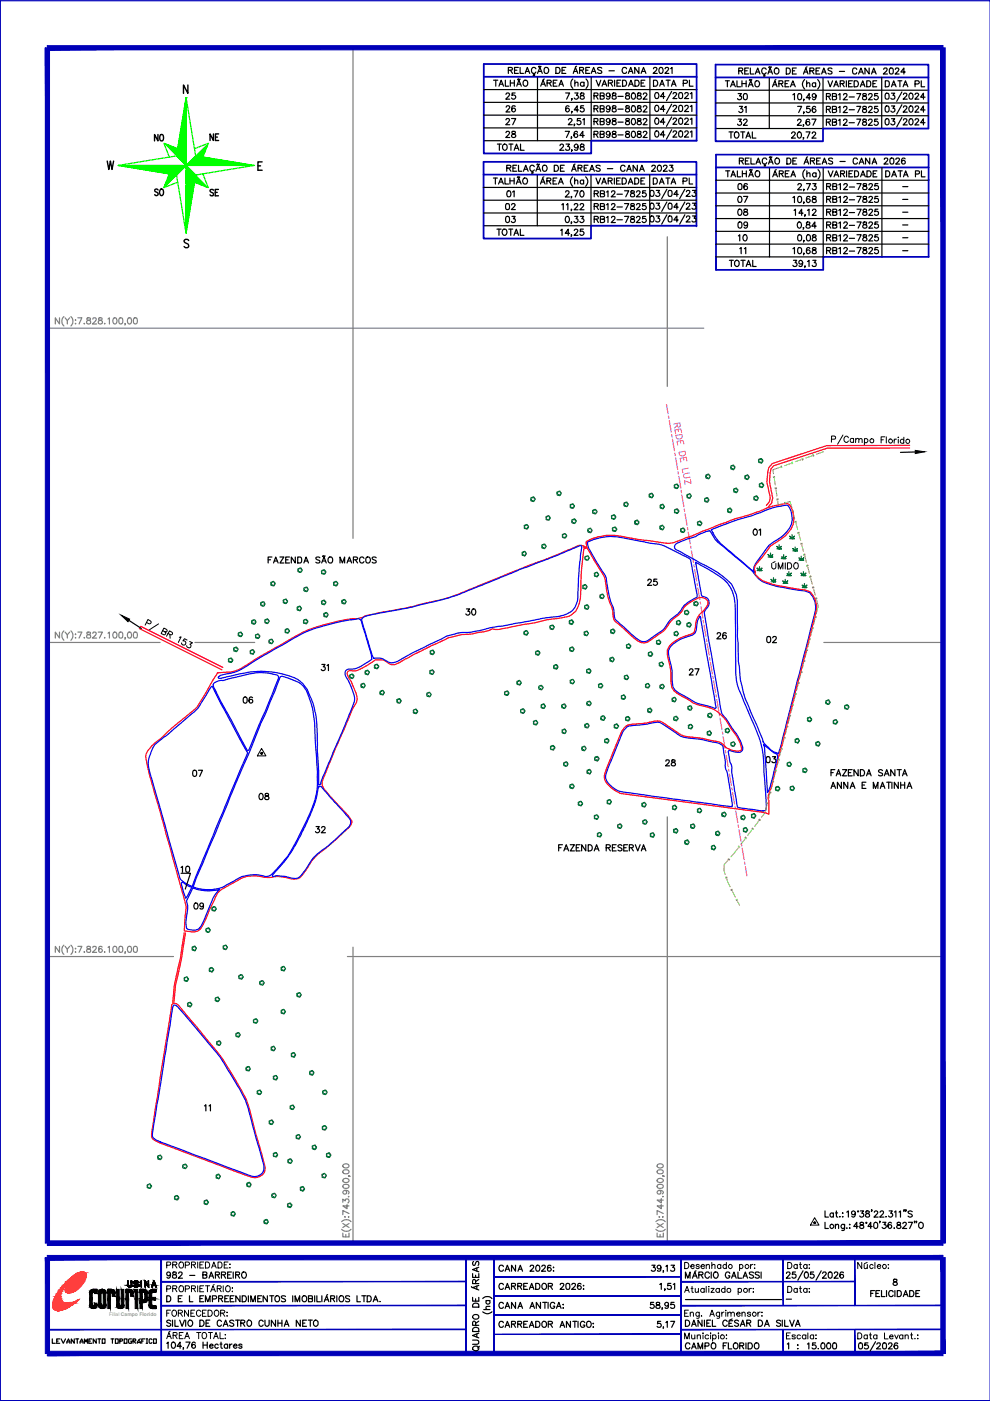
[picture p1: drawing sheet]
<svg xmlns="http://www.w3.org/2000/svg" width="210mm" height="297mm" viewBox="0 0 210 297" stroke-linecap="round" stroke-linejoin="round" font-family="sans-serif">
<defs><g id="words">
<g font-size="4.4">
<text x="105.8" y="22.2">25</text>
<text x="106.2" y="25">26</text>
<text x="155.2" y="27.9">32</text>
<text x="159.1" y="25" transform="rotate(-90 159.1 25)">31</text>
<text x="31.4" y="31">NO</text>
<text x="43.4" y="31">NE</text>
<text x="105.8" y="30.3">28</text>
<text x="103.4" y="40.2">TALHÃO</text>
<text x="31.7" y="42.7">SO</text>
<text x="43.4" y="42.7">SE</text>
<text x="106.2" y="43">01</text>
<text x="155.2" y="46.9">08</text>
<text x="118.5" y="48.7">0,33</text>
<text x="155.6" y="55">11</text>
<text x="158.4" y="114.7">01</text>
<text x="97.4" y="131.6">30</text>
<text x="161.2" y="137.6">02</text>
<text x="67" y="143.6">31</text>
<text x="145" y="144.3">27</text>
<text x="50.4" y="150.3">06</text>
<text x="39.5" y="165.8">07</text>
<text x="139.7" y="163.7">28</text>
<text x="53.6" y="170.7">08</text>
<text x="65.6" y="177.8">32</text>
<text x="37" y="186.3">10</text>
<text x="39.9" y="194">09</text>
<text x="42" y="236.7">11</text>
</g>
<text font-size="4.4" fill="#b8b800" x="161.2" y="163">03</text>
<g font-size="4">
<text x="137.2" y="19.4">DATA PL</text>
<text x="155.2" y="22.2">30</text>
<text x="173.9" y="22.2">RB12-7825</text>
<text x="105.8" y="27.5">27</text>
<text x="124.9" y="27.5">RB98-8082</text>
<text x="155.2" y="41.3">06</text>
<text x="173.9" y="41.3">RB12-7825</text>
<text x="105.8" y="45.5">02</text>
<text x="124.9" y="45.5">RB12-7825</text>
<text x="155.2" y="44.1">07</text>
<text x="173.9" y="44.1">RB12-7825</text>
<text x="105.8" y="48.3">03</text>
<text x="124.9" y="48.3">RB12-7825</text>
<text x="155.2" y="52.2">10</text>
<text x="173.9" y="52.2">RB12-7825</text>
<text x="136.2" y="125.2">25</text>
<text x="150.6" y="136.5">26</text>
</g>
<g font-size="2.6">
<text x="190.1" y="40.9">-</text>
<text x="190.1" y="43.4">-</text>
<text x="190.1" y="46.2">-</text>
<text x="190.1" y="49">-</text>
<text x="190.1" y="51.5">-</text>
<text x="190.1" y="54.3">-</text>
<text x="165.5" y="276.6">-</text>
</g>
<text font-size="1.1" fill="#989898" x="23.2" y="279.1">Filial Campo Florido</text>
</g></defs>
<!-- layer: MARGEM -->
<path d="M0 .2h209.9v296.8h-209.9zM0 .2v296.8" fill="none" stroke="#0000b8" stroke-width=".25"/>
<g fill="#0000b8" stroke="#0000b8" stroke-width=".21">
<path d="M98.8 266.6v20.1zM98.8 266.6v20.1z"/>
<path d="M10 281.8h88.8zM10 281.9l88.8-.1z"/>
<path d="M144.4 281.8h55.5zM144.4 281.9l55.5-.1z"/>
<path d="M34.2 276.8h64.6zM34.2 276.8h64.6z"/>
<path d="M144.4 276.8h55.5zM144.4 276.8h55.5z"/>
<path d="M34.2 271.7h64.6zM34.2 271.8l64.6-.1z"/>
<path d="M34.2 266.6v20.4zM34.2 266.6v20.4z"/>
<path d="M104.7 266.6l.1 20.1zM104.7 266.6l.1 20.1z"/>
<path d="M144.3 266.6l.1 20.1v-20.1zM144.3 266.6l.1 20.1h-.1z"/>
<path d="M166 281.9l.1 5v-5zM166 281.9l.1 5h-.1z"/>
<path d="M181.2 281.9l.1 5zM181.2 281.9l.1 5z"/>
<path d="M144.4 271.7h36.8zM144.4 271.8l36.8-.1z"/>
<path d="M181.2 266.6l.1 10.2zM181.2 266.6l.1 10.2z"/>
<path d="M166 266.6v10.2h.1zM166 266.6h.1v10.2z"/>
<path d="M104.7 270.7h39.7zM104.7 270.7h39.7z"/>
<path d="M104.7 274.7h39.7zM104.7 274.8l39.7-.1z"/>
<path d="M104.7 278.8h39.7zM104.7 278.9l39.7-.1z"/>
<path d="M104.7 282.9h39.7zM104.7 282.9h39.7z"/>
<path d="M199.5 266.6l.9 20.4v-20.4zM199.5 266.6l.9 20.4h-.9z"/>
<path d="M10 287.4h189.9v-.9zM10 286.5h189.9l-189.9 .9z"/>
<path d="M9.6 266.6v20.4h.9zM9.6 266.6h.9v20.4z"/>
<path d="M10 266.2v.9l189.9-.9zM10 267.1l189.9-.9v.9z"/>
<path d="M34.2 266.6v20.2zM34.2 266.6v20.2z"/>
<path d="M10 10.6h189.9v-.9zM10 9.7h189.9l-189.9 .9z"/>
<path d="M9.6 10.1l.9 253.5v-253.5zM9.6 10.1l.9 253.5h-.9z"/>
<path d="M10 263.1v.9l189.9-.9zM10 264l189.9-.9v.9z"/>
<path d="M199.5 10.1v253.5h.9zM199.5 10.1h.9v253.5z"/>
</g>
<g fill="none" stroke="#000" stroke-width=".25">
<path d="M27.1 272.5v-.9h.1l.1 .9 .2 .2M27.1 272.5l.4 .4M27.8 272.5v-.9h.1v.9M27.8 272.5l-.3 .2M28 272.5l-.2 .4h-.3M35.3 274.7h.5a.68 .68 0 0 1 .4 .7 .68 .68 0 0 1-.4 .6h-.5zM36.2 270.1a.4 .4 0 0 1-.6 .4 .4 .4 0 0 1-.2-.6 .4 .4 0 0 1 .7 0l.1 .2a.65 .65 0 0 1-.6 .9l-.2-.2M36.6 279.9v1.3M36.7 269.7v.4l.6 .2 .1 .2a.44 .44 0 0 1-.3 .5 .44 .44 0 0 1-.5-.3 .6 .6 0 0 1 .7-.6v-.4zM37.1 279.9v1.3h.7M37.8 275.3h.5M37.9 270l.1-.3h.4l.2 .4-.8 .9h.9"/>
<path d="M38.1 279.9l.5 1.3 .5-1.3M38.6 274.7h-.8v1.3h.8M39.4 279.9v1.3M40.1 280a.6 .6 0 0 1 .8 .6 .6 .6 0 0 1-.8 .5l-.3-.4zM40.2 274.7v1.3h.7M40.2 270.4h1.1M42.4 279.9h.4a.71 .71 0 0 1 .5 .7 .71 .71 0 0 1-.5 .6h-.4zM42.4 275.3h.5M43 270.3l.8-.1v-.4l-.8-.1v1.3l.8-.1v-.5l-.2-.1M43.2 274.7h-.8v1.3h.8M43.6 276v-1.3l.5 1.3 .4-1.3v1.3M44.3 271l.5-1.3 .5 1.3"/>
<path d="M44.5 279.9h-.8v1.3h.8M44.5 270.5h.6M45 275.4l.8-.1 .1-.1-.1-.4-.8-.1v1.3M45.7 270.3l.8-.1v-.4l-.8-.1v1.3M46.1 270.3l.4 .7M46.4 275.3h.7l.1-.4-.8-.2v1.3M46.8 275.3l.4 .7M46.9 270.3l.8-.1 .1-.3-.1-.2h-.8v1.3M47.4 270.3l.4 .7M47.7 275.3h.4M48.3 270.3h.5M48.5 274.7h-.8v1.3h.8"/>
<path d="M48.8 275.3h.5M49.1 269.7h-.8v1.3h.8M49.4 269.7v1.3M49.6 274.7h-.8v1.3h.8M50 270.3l.8-.1v-.4l-.8-.1v1.3M50 279.9h.8M50.4 270.3l.4 .7M50.4 279.9v1.3M50.9 274.7v1.3l-.9-1.3v1.3M51.4 269.9a.62 .62 0 0 1 .9 .4 .62 .62 0 0 1-.7 .7l-.4-.5zM51.4 274.7h.4a.66 .66 0 0 1 .5 .7 .66 .66 0 0 1-.5 .6h-.4zM52.6 280a.6 .6 0 0 1 .8 .6 .6 .6 0 0 1-.8 .5l-.2-.4z"/>
<path d="M52.7 274.7v1.3M53.2 276v-1.3l.4 1.3 .5-1.3v1.3M54.7 275.3h.4M55.5 274.7h-.8v1.3h.8M56.2 279.9v.9l.4 .4 .3-.1 .2-.3v-.9M56.7 274.7v1.3l-.9-1.3v1.3M57.2 274.7h.8M57.6 274.7v1.3M58.4 274.9l.3-.2a.62 .62 0 0 1 .6 .7 .62 .62 0 0 1-.8 .6l-.2-.5zM58.4 279.9v1.3l-.9-1.3v1.3M58.9 279.9v1.3M59.8 279.9v1.3"/>
<path d="M60.5 274.9l-.3-.2-.6 .2 .2 .3 .6 .2 .1 .3-.1 .3h-.2l-.6-.2M62.1 274.7v1.3M62.6 276v-1.3l.4 1.3 .5-1.3v1.3M63.7 279.9v1.3l-.9-1.3v1.3M65 279.9h-.8v1.3h.8M65.4 279.9h.8M65.4 275.3h.8v-.5l-.8-.1v1.3l.8-.1v-.5l-.2-.1M65.8 279.9v1.3M66.7 280a.59 .59 0 0 1 .8 .6 .59 .59 0 0 1-.8 .5l-.2-.4v-.5zM66.7 274.7v1.3M67.2 274.7v1.3h.7M68.2 274.7v1.3"/>
<path d="M68.7 276l.6-1.3 .4 1.3M68.9 275.6h.7M69.5 274.5l-.2 .1M70.1 275.3h.8v-.5l-.8-.1v1.3M70.5 275.3l.5 .7M71.4 274.7v1.3M72 274.9l.3-.2a.6 .6 0 0 1 .6 .8 .6 .6 0 0 1-.9 .3l-.1-.3zM74.1 274.9l-.3-.2-.4 .1-.1 .4 .7 .2 .1 .4-.3 .2-.5-.2M75.7 274.7v1.3h.7M76.7 274.7h.9M77.2 274.7v1.3M77.9 274.7h.4a.68 .68 0 0 1 .4 .7 .68 .68 0 0 1-.4 .6h-.4z"/>
<path d="M79.1 276l.5-1.3 .5 1.3M79.3 275.6h.6M80.6 275.9v.1M99.9 272.8l.2 .2M100.2 275.1v.8h1.3v-.8M100.2 270v.8h1.3v-.8M100.3 279a.61 .61 0 0 1 .8-.3 .61 .61 0 0 1 .2 .9 .63 .63 0 0 1-.7 .1 .63 .63 0 0 1-.3-.7zM100.3 276.5a.72 .72 0 0 1 1.2 .2v.4h-1.3zM100.4 267.4l-.2 .3 .2 .6h.3l.3-.8 .3-.1 .2 .3-.2 .6M100.8 272.1v-.7l-.3-.1-.3 .3v.5h1.3M100.8 270.4v.4M100.8 275.4v.5"/>
<path d="M101.1 268.8v.7M101.1 272.7v.6M101.5 272.5l-1.3 .5 1.3 .5M101.5 268.7l-1.3 .5 1.3 .4M101.5 271.3l-.7 .4M102.4 278.1a1.32 1.32 0 0 0 1.9 0M102.4 275.3a1.32 1.32 0 0 1 1.9 0M102.6 277.7h1.3M103 275.7h.9M103.2 275.7a.43 .43 0 0 0-.1 .7 .43 .43 0 0 0 .7 0 .43 .43 0 0 0-.1-.7M103.9 277l-.8 .1-.1 .3 .3 .3M106.7 268.5a.48 .48 0 0 0-.5-.3 .48 .48 0 0 0-.4 .5v.4a.48 .48 0 0 0 .4 .4 .48 .48 0 0 0 .5-.3"/>
<path d="M106.7 272.4a.48 .48 0 0 0-.5-.3 .48 .48 0 0 0-.4 .5v.3a.48 .48 0 0 0 .4 .5 .48 .48 0 0 0 .5-.3M106.7 276.4a.48 .48 0 0 0-.5-.3 .48 .48 0 0 0-.4 .5v.3a.48 .48 0 0 0 .4 .5 .48 .48 0 0 0 .5-.3M107.1 269.5l.5-1.2 .5 1.2M107.1 273.4l.5-1.3 .5 1.3M107.1 277.4l.5-1.3 .5 1.3M107.3 269.1h.6M107.3 273h.6M107.3 277h.6M108.5 272.7h.7l.1-.5-.8-.1v1.3M108.9 272.7l.4 .7M109.3 268.3v1.2l-.8-1.2v1.2M109.3 276.1v1.3l-.8-1.3v1.3"/>
<path d="M109.8 272.7h.7l.1-.5-.8-.1v1.3M109.8 269.5l.5-1.2 .5 1.2M109.8 277.4l.5-1.3 .5 1.3M110 269.1h.6M110 277h.6M110.2 272.7l.4 .7M111 272.7h.5M111.8 272.1h-.8v1.3h.8M112.2 273.4l.5-1.3 .5 1.3M112.4 277.4l.5-1.3 .4 1.3M112.4 268.5l.2-.2 .5 .1-.1 .5-.6 .6h.8M112.4 273h.6"/>
<path d="M112.5 277h.7M113.6 272.1h.4a.66 .66 0 0 1 .5 .6 .66 .66 0 0 1-.5 .7h-.4zM113.8 268.3a.63 .63 0 0 1 .7 .5 .63 .63 0 0 1-.4 .7h-.3l-.2-.5zM114.6 276.1v1.3l-.9-1.3v1.3M114.9 268.5l.2-.2h.4l.1 .2-.2 .4-.6 .6h.9M115 272.3l.3-.2a.62 .62 0 0 1 .6 .7 .62 .62 0 0 1-.8 .5l-.2-.4zM115.1 276.1h.9M115.5 276.1v1.3M116.2 276.1v1.3M116.2 272.7h.8l.1-.4-.1-.2h-.8v1.3M116.7 272.7l.4 .7M116.8 268.4v-.1a.64 .64 0 0 0-.8 .4 .64 .64 0 0 0 .4 .8 .39 .39 0 0 0 .5-.3 .39 .39 0 0 0-.4-.5 .39 .39 0 0 0-.4 .4"/>
<path d="M117.3 268.7h.1zM117.3 269.4v.1zM117.6 276.4a.48 .48 0 0 0-.5-.3 .48 .48 0 0 0-.4 .5v.3a.47 .47 0 0 0 .4 .5 .47 .47 0 0 0 .5-.5h-.3M118 277.4l.5-1.3 .5 1.3M118.2 277h.6M118.8 272.4l.2-.3 .5 .1v.2l-.8 1h.9M119.3 276.6h.2zM119.3 277.4h.2zM120.1 272.1h.5l.2 .6a.53 .53 0 0 1-.4 .7 .83 .83 0 0 1-.3-1.3zM121.2 272.4l.3-.3 .5 .1-.2 .6-.6 .6h.8M123.2 272.3l-.1-.2a.63 .63 0 0 0-.8 .5 .63 .63 0 0 0 .5 .8 .4 .4 0 0 0 .4-.4 .4 .4 0 0 0-.3-.4 .4 .4 0 0 0-.5 .4M123.7 272.6h.1z"/>
<path d="M123.7 273.3h.1zM138.2 268.3h.7l-.4 .4a.44 .44 0 0 1 .4 .7 .44 .44 0 0 1-.8-.1M138.6 276.1h-.6l-.1 .6a.47 .47 0 0 1 .7 0 .47 .47 0 0 1-.1 .7 .47 .47 0 0 1-.7-.2M139.2 276.2v.3l.6 .2 .2 .3a.44 .44 0 0 1-.5 .4 .44 .44 0 0 1-.4-.4l.8-.6-.1-.2zM139.9 272.3l.3-.2v1.3M140.1 268.7a.41 .41 0 0 1-.6 .3 .41 .41 0 0 1-.1-.7 .41 .41 0 0 1 .7 .1v.9l-.3 .2-.4-.1M140.5 277.4l-.1-.1 .1 .2-.2 .2M140.7 269.5l-.1 .3M141 273.3l-.1-.1 .1 .3-.1 .1M141.2 268.5l.3-.2v1.2M141.7 276.5a.41 .41 0 0 1-.6 .3 .41 .41 0 0 1-.1-.6 .41 .41 0 0 1 .7 .1v.9l-.3 .2-.4-.2M142.2 272.1h-.6v.6a.46 .46 0 0 1 .7 0 .46 .46 0 0 1-.2 .7 .46 .46 0 0 1-.6-.3"/>
<path d="M142.3 268.3h.7l-.4 .4a.44 .44 0 0 1 .4 .7 .44 .44 0 0 1-.8-.1M142.7 272.3l.3-.2v1.3M142.9 276.1h-.6l-.1 .6a.46 .46 0 0 1 .7-.1 .46 .46 0 0 1 0 .7 .46 .46 0 0 1-.7-.1M145.3 279.9h.5a.69 .69 0 0 1 .4 .7 .69 .69 0 0 1-.4 .6h-.5zM145.3 271v-1.3l.5 1.3 .5-1.3v1.3M145.3 275.5h20.4M146.8 271l.5-1.3 .5 1.3M147 270.5h.6M147.6 269.4l-.3 .2M148.2 270.3l.7-.1 .2-.3-.2-.2h-.7v1.3M148.6 270.3l.5 .7M148.8 279.9v1.3l-.8-1.3v1.3"/>
<path d="M149.4 279.9v1.3M150.4 270a.53 .53 0 0 0-.7-.2 .53 .53 0 0 0-.2 .7 .48 .48 0 0 0 .4 .5 .48 .48 0 0 0 .5-.3M150.7 279.9h-.8v1.3h.8M150.8 269.7v1.3M151 279.9v1.3h.8M151.4 269.9a.62 .62 0 0 1 .9 .4 .62 .62 0 0 1-.7 .7l-.3-.5zM154.7 270a.53 .53 0 0 0-.7-.2 .53 .53 0 0 0-.2 .7 .47 .47 0 0 0 .5 .5 .47 .47 0 0 0 .4-.5h-.3M155.1 271l.5-1.3 .5 1.3M155.2 279.6l-.5 .3M155.3 270.5h.6M156.5 269.7v1.3h.7M157.5 271l.5-1.3 .5 1.3"/>
<path d="M157.7 270.5h.6M159.8 269.9l-.4-.2-.5 .2 .1 .3 .6 .2 .2 .2-.2 .3a.54 .54 0 0 1-.7-.1M160.8 279.9h.4a.71 .71 0 0 1 .5 .7 .71 .71 0 0 1-.5 .6h-.4zM161 269.9l-.3-.2-.6 .2 .1 .3 .7 .2 .1 .4a.54 .54 0 0 1-.9 0M161.4 269.7v1.3M165.9 279.9v1.3M166.4 279.9v1.3h.7M166.8 270l.1-.3h.4l.2 .4-.8 .9h.9M167.4 279.9l.5 1.3 .5-1.3M168.7 269.7h-.6l-.1 .5a.46 .46 0 0 1 .7 0 .46 .46 0 0 1-.1 .7 .46 .46 0 0 1-.7-.2M170.3 269.4l-1.1 2M170.7 269.7a.65 .65 0 0 1 .8 .5 .65 .65 0 0 1-.5 .8l-.3-.1-.2-.5z"/>
<path d="M172.5 269.7h-.6l-.1 .5a.47 .47 0 0 1 .7 .1 .47 .47 0 0 1-.1 .7 .47 .47 0 0 1-.7-.3M174.1 269.4l-1.1 2M174.4 270l.1-.3h.4l.3 .4-.8 .9h.8M175.8 269.7h.3a.74 .74 0 0 1 .3 .7 .74 .74 0 0 1-.4 .6l-.4-.3zM176.9 270a.37 .37 0 0 1 .6-.3 .37 .37 0 0 1 0 .7l-.7 .6h.9M178.8 269.9v-.2a.66 .66 0 0 0-.8 .5 .66 .66 0 0 0 .4 .8 .41 .41 0 0 0 .5-.4 .41 .41 0 0 0-.4-.4 .41 .41 0 0 0-.4 .3M184.6 274.2h.5M185.4 273.6h-.8v1.3M185.7 274.2h.5M186.5 273.6h-.8v1.3h.8M186.9 273.6v1.3h.7M188 273.6v1.3"/>
<path d="M189.4 273.9a.48 .48 0 0 0-.6-.3 .48 .48 0 0 0-.4 .5v.3a.48 .48 0 0 0 .4 .5 .48 .48 0 0 0 .6-.3M189.5 271.3v.3l.7 .4a.39 .39 0 0 1-.2 .5 .39 .39 0 0 1-.6-.2 .39 .39 0 0 1 .3-.5l.4-.2v-.3zM189.7 273.6v1.3M190.2 273.6h.5a.68 .68 0 0 1 .4 .7 .68 .68 0 0 1-.4 .6h-.5zM191.5 274.9l.5-1.3 .5 1.3M191.7 274.5h.6M192.9 273.6h.4a.68 .68 0 0 1 .5 .7 .68 .68 0 0 1-.5 .6h-.4zM194.2 274.2h.5M195 273.6h-.8v1.3h.8M11.1 283.9v.9h.6M12 284.3h.3M12.7 283.9h-.7v.9h.7"/>
<path d="M13 283.9l.4 .9 .5-.9M14.2 284.8l.3-.9 .3 .9M14.2 284.5h.6M15.7 283.9v.9l-.6-.9v.9M16 283.9h.7M16.4 283.9v.9M17 284.8l.3-.9 .3 .9M17 284.5h.6M17.9 284.8v-.9l.3 .6 .3-.6v.9M18.8 284.3h.4M19.5 283.9h-.7v.9h.7M20.4 283.9v.9l-.6-.9v.9"/>
<path d="M20.7 283.9h.6M21 283.9v.9M21.7 283.9h.6v.9h-.6zM23.5 283.9h.6M23.8 283.9v.9M24.5 283.9h.6v.9h-.6zM25.4 284.3h.5l.1-.3-.1-.1h-.5v.9M26.3 283.9h.6v.9h-.6zM27.9 283.9h-.5l-.1 .1 .1 .8h.5v-.5h-.2M28.2 284.3h.5l.1-.3-.1-.1h-.5v.9M28.3 284.3l.5 .5M29.1 284.8v-.3l.3-.3 .4 .3v.3"/>
<path d="M29.1 284.6h.7M29.8 283.9l-.4 .1M30.1 284.3h.3M30.7 283.9h-.6v.9M31 284.8h.3M31 283.9h.3M31.2 283.9v.9M32.2 284l-.1-.1h-.4l-.1 .1 .1 .8h.4l.1-.2M32.6 283.9h.5v.9h-.5zM35.3 284.8l.3-.2v1.3M36.2 280.1l-.3-.2-.6 .2 .2 .3 .7 .4-.3 .4-.6-.2M36.5 284.6a.4 .4 0 0 1 .6 .2v.8a.38 .38 0 0 1-.3 .3 .38 .38 0 0 1-.4-.3l-.1-.5z"/>
<path d="M38.5 285.4h-1l.7-.8v1.3M38.9 285.8l-.1 .3M39.4 284.6h.9l-.6 1.3M41.4 284.8l-.1-.2a.37 .37 0 0 0-.6 .2 .72 .72 0 0 0 .3 1.1 .41 .41 0 0 0 .5-.4 .41 .41 0 0 0-.4-.5 .41 .41 0 0 0-.5 .4M43.1 284.6v1.3M43.1 285.2h.8M43.7 280.5h.5M43.9 284.6v1.3M44.4 285.4h.8a.41 .41 0 0 0-.7-.3 .41 .41 0 0 0 .1 .7l.3 .1 .3-.2M46.3 285.2a.41 .41 0 0 0-.6-.1 .41 .41 0 0 0 0 .6 .41 .41 0 0 0 .6 0M46.7 285h.4M46.9 284.6v1l.3 .3"/>
<path d="M46.9 280.2a.46 .46 0 0 0-.5-.3 .46 .46 0 0 0-.3 .5v.3a.46 .46 0 0 0 .3 .5 .46 .46 0 0 0 .5-.3M47.3 281.2l.5-1.3 .5 1.3M47.5 280.8h.6M48.3 285.2a.41 .41 0 0 0-.6-.1 .41 .41 0 0 0 0 .6 .41 .41 0 0 0 .6 0M48.3 285v.9M48.7 285v.9M49.2 285l-.3 .1-.2 .3M49.5 285.4h.7a.41 .41 0 0 0-.6-.3 .41 .41 0 0 0 .1 .7l.3 .1 .2-.2M49.6 280.1a.5 .5 0 0 0-.9 .1l.1 .2 .6 .3 .2 .3a.54 .54 0 0 1-.9 0M51.1 280.5l.8-.1v-.4l-.8-.1v1.3M51.3 285.2a.37 .37 0 0 0-.3-.2 .37 .37 0 0 0-.4 .2l.7 .4-.2 .3-.5-.2M51.5 280.5l.4 .7"/>
<path d="M55.8 280.2a.46 .46 0 0 0-.5-.3 .46 .46 0 0 0-.4 .5v.3a.46 .46 0 0 0 .4 .5 .46 .46 0 0 0 .5-.3M58.9 280.5h.9M60.3 281.2l.4-1.3 .6 1.3M60.5 280.8h.6M64.2 280.5h.4M100.2 285.7a.63 .63 0 0 1 .9-.4 .63 .63 0 0 1 .2 .9 .68 .68 0 0 1-.7 .2 .68 .68 0 0 1-.4-.7zM100.2 284.1h.9l.4 .4v.3l-.4 .2h-.9M100.4 281.5l.3-.1 .6 .1 .2 .8h-1.3v-.5zM100.8 281v-.8l-.3-.1-.3 .3v.6h1.3M101.1 282.9v.5M101.5 282.6l-1.3 .6 1.3 .5M101.5 280.1l-.7 .5"/>
<path d="M101.6 285.4l-.3 .4M106.7 280.4a.48 .48 0 0 0-.5-.3 .48 .48 0 0 0-.4 .5v.4a.48 .48 0 0 0 .4 .4 .48 .48 0 0 0 .5-.3M107.1 281.4l.5-1.3 .5 1.3M107.3 281h.6M108.5 280.7h.7l.1-.4-.8-.2v1.3M108.9 280.7l.4 .7M109.8 280.7h.7l.1-.4-.8-.2v1.3M110.2 280.7l.4 .7M111 280.7h.5M111.8 280.1h-.8v1.3h.8M112.2 281.4l.5-1.3 .5 1.3M112.4 281h.6"/>
<path d="M113.6 280.1h.4a.66 .66 0 0 1 .5 .7 .66 .66 0 0 1-.5 .6h-.4zM115 280.3l.3-.2a.62 .62 0 0 1 .6 .7 .62 .62 0 0 1-.8 .6l-.2-.4zM116.2 280.7h.8l.1-.3-.1-.2-.8-.1v1.3M116.7 280.7l.4 .7M118.7 281.4l.5-1.3 .5 1.3M118.9 281h.6M120.9 280.1v1.3l-.8-1.3v1.3M121.5 280.1h.8M121.9 280.1v1.3M122.6 280.1v1.3M124 280.4a.48 .48 0 0 0-.5-.3 .48 .48 0 0 0-.4 .5v.4a.47 .47 0 0 0 .4 .4 .47 .47 0 0 0 .5-.4h-.3M124.5 280.3l.2-.2a.6 .6 0 0 1 .7 .8 .6 .6 0 0 1-.9 .3z"/>
<path d="M125.7 280.6h.2zM125.7 281.4h.2zM140.1 280.1h-.7v.6a.47 .47 0 0 1 .7 0 .47 .47 0 0 1-.1 .7 .47 .47 0 0 1-.7-.2M140.7 281.4l-.1 .3M141.2 280.4l.3-.3v1.3M142.2 280.1h.8l-.6 1.3M146.3 285a.48 .48 0 0 0-.6-.3 .48 .48 0 0 0-.4 .5v.3a.48 .48 0 0 0 .4 .5 .48 .48 0 0 0 .6-.3M146.6 281.2l.5-1.3 .5 1.3M146.6 286l.5-1.3 .5 1.3M146.8 280.8h.6M146.8 285.6h.6M148 286v-1.3l.5 1.3 .5-1.3v1.3"/>
<path d="M149.5 285.4l.7-.1v-.5l-.7-.1v1.3M149.9 280.5h.4M150.9 284.9l.2-.2a.62 .62 0 0 1 .7 .7 .62 .62 0 0 1-.8 .5l-.2-.4zM153.3 285.3h.5M154.1 284.7h-.8v1.3M154.2 280.2a.53 .53 0 0 0-.8-.2 .53 .53 0 0 0-.2 .7 .48 .48 0 0 0 .4 .5 .48 .48 0 0 0 .6-.3M154.4 284.7v1.3h.8M154.6 280.6h.5M155.4 280h-.8v1.2h.8M156.6 280.1l-.3-.2-.6 .2 .2 .3 .7 .4-.3 .4-.6-.2M156.8 285.3h.8v-.5l-.8-.1v1.3M157 281.2l.5-1.3 .4 1.3"/>
<path d="M157.1 280.8h.7M157.3 285.3l.4 .7M158.2 284.7v1.3M158.3 280.5l.8-.1v-.4l-.8-.1v1.3M158.6 284.7h.5a.68 .68 0 0 1 .4 .7 .68 .68 0 0 1-.4 .6h-.5zM158.7 280.5l.5 .7M160.2 284.8l.1-.1a.62 .62 0 0 1 .6 .7 .62 .62 0 0 1-.7 .5l-.3-.4 .1-.5zM162.1 281.2l.5-1.3 .5 1.3M162.3 280.8h.6M165.5 280.1l-.1-.1a.48 .48 0 0 0-.8 .2l.2 .2 .6 .3 .1 .3-.1 .1a.54 .54 0 0 1-.8-.1M166.9 285l.3-.3v1.3M168.7 281.2l.5-1.3 .4 1.3"/>
<path d="M168.8 280.8h.7M169.1 285.2h.1zM169.1 285.9h.1zM171.2 285l.3-.3v1.3M172.9 284.7h-.6v.6a.47 .47 0 0 1 .7 0 .47 .47 0 0 1-.2 .7 .47 .47 0 0 1-.6-.2M173.5 285.9h.1M174.2 284.8a.63 .63 0 0 1 .8 .4 .63 .63 0 0 1-.5 .8l-.3-.1-.2-.5zM175.5 284.8a.63 .63 0 0 1 .7 .4 .63 .63 0 0 1-.4 .8l-.3-.1-.2-.5zM176.7 284.8l.3-.1a.72 .72 0 0 1 0 1.3l-.4-.2zM182.2 284.8l.3-.1a.76 .76 0 0 1 0 1.3l-.4-.2zM184 284.7h-.6l-.1 .6a.47 .47 0 0 1 .7 0 .47 .47 0 0 1-.1 .7 .47 .47 0 0 1-.6-.2M185.6 284.5l-1.1 2"/>
<path d="M185.9 285l.2-.2 .3-.1 .2 .4-.8 .9h.9M187.3 284.8l.3-.1a.72 .72 0 0 1 0 1.3l-.4-.2zM188.4 285l.1-.2 .4-.1 .2 .4-.8 .9h.9M190.3 284.9l-.1-.1a.63 .63 0 0 0-.7 .4 .63 .63 0 0 0 .4 .8 .4 .4 0 0 0 .5-.4 .4 .4 0 0 0-.4-.4 .4 .4 0 0 0-.4 .4"/>
<circle cx="64.5" cy="275.3" r=".59"/>
<circle cx="156" cy="285.3" r=".59"/>
</g>
<g fill="none" stroke="#000" stroke-width=".21">
<path d="M35.3 268.3l.9-.2v-.4l-.9-.1v1.2M35.3 273.3l.9-.1v-.5l-.9-.1v1.3M35.3 278.4h.5M36.2 277.8h-.9v1.3M36.6 277.9a.62 .62 0 0 1 .9 .4 .62 .62 0 0 1-.7 .8l-.4-.5zM36.6 268.2l.8-.1 .1-.3-.1-.2h-.8v1.2M36.6 273.2h.8l.1-.3-.1-.2-.8-.1v1.3M37.1 268.2l.4 .6M37.1 273.2l.4 .7M37.8 278.4l.8-.1 .1-.3-.3-.2h-.6v1.3M38.2 267.6h.1a.62 .62 0 0 1 .6 .7 .62 .62 0 0 1-.7 .5l-.3-.4v-.4zM38.2 272.7l.1-.1a.62 .62 0 0 1 .6 .7 .62 .62 0 0 1-.7 .5l-.3-.4v-.3z"/>
<path d="M38.2 278.4l.5 .7M39.3 268.3l.7-.1 .2-.2-.2-.4h-.7v1.2M39.3 273.3l.7-.1 .2-.2-.2-.3-.7-.1v1.3M40 277.8v1.3l-.9-1.3v1.3M40.5 278.4h.5M40.6 268.2l.7-.1 .1-.4-.8-.1v1.2M40.6 273.2h.7l.1-.5-.8-.1v1.3M41 268.2l.4 .6M41 273.2l.4 .7M41.3 277.8h-.8v1.3h.8M41.9 267.6v1.2M41.9 272.6v1.3"/>
<path d="M42.4 268.2h.5M42.4 273.2h.5M42.6 278.1a.53 .53 0 0 0-.7-.3 .53 .53 0 0 0-.2 .8 .48 .48 0 0 0 .3 .5 .48 .48 0 0 0 .6-.3M42.9 278.4h.5M43.2 267.6h-.8v1.2h.8M43.2 272.6h-.8v1.3h.8M43.6 267.6h.4a.66 .66 0 0 1 .5 .6 .66 .66 0 0 1-.5 .6h-.4zM43.6 272.6h.8M43.7 277.8h-.8v1.3h.8M44 272.6v1.3M44.1 277.8h.4a.69 .69 0 0 1 .5 .6 .69 .69 0 0 1-.5 .7h-.4zM44.7 273.9l.5-1.3 .5 1.3"/>
<path d="M44.9 268.8l.4-1.2 .5 1.2M44.9 273.5h.6M45 268.4h.7M45.4 272.4l-.2 .1M45.6 277.9a.62 .62 0 0 1 .9 .4 .62 .62 0 0 1-.7 .8l-.4-.5zM46.1 273.2h.7l.1-.5-.8-.1v1.3M46.2 267.6h.5a.68 .68 0 0 1 .4 .6 .68 .68 0 0 1-.4 .6h-.5zM46.5 273.2l.4 .7M46.8 278.4l.7-.1 .2-.3-.4-.2h-.5v1.3M47.2 278.4l.5 .7M47.3 272.6v1.3M47.5 268.2h.5"/>
<path d="M48.1 272.7l.1-.1a.62 .62 0 0 1 .6 .7 .62 .62 0 0 1-.7 .5l-.3-.4 .1-.5zM48.1 279h.1zM48.1 278.2v.1zM48.3 267.6h-.8v1.2h.8M48.7 268h.1zM48.7 268.8h.1zM49.2 273.1h.1zM49.2 273.8h.1zM145.2 267.7h.4a.69 .69 0 0 1 .5 .6 .69 .69 0 0 1-.5 .7h-.4zM145.2 274l.5-1.3 .4 1.3M145.2 278.4h.5M145.3 273.6h.7"/>
<path d="M146 277.8h-.8v1.3h.8M146.3 278.5l.6-.3 .1 .3v.6M146.3 278.2v.9M146.5 268.5h.7a.42 .42 0 0 0-.5-.4 .42 .42 0 0 0-.3 .5 .42 .42 0 0 0 .4 .4l.4-.2M146.5 273.2h.4M146.7 272.7l.1 1.3h.2M147.4 273.2v.8h.5l.2-.2M148.1 273.2v.8M148.3 268.3l-.1-.1a.41 .41 0 0 0-.6 .1l.6 .3v.3a.41 .41 0 0 1-.6-.1M148.3 278.2l-.1 1.2-.5 .1M148.3 278.4a.4 .4 0 0 0-.6-.1 .4 .4 0 0 0 0 .6 .4 .4 0 0 0 .6 0M148.6 268.5h.8v-.2a.4 .4 0 0 0-.6-.1 .4 .4 0 0 0 0 .6 .4 .4 0 0 0 .6 0"/>
<path d="M148.8 279h.1M149.3 273.3a.42 .42 0 0 0-.6 0 .42 .42 0 0 0 0 .6 .42 .42 0 0 0 .6-.1M149.3 273.2v.8M149.7 268.3l.4-.2 .3 .1v.8M149.7 268.1v.9M149.7 272.7v1.3M150.3 272.7v.2zM150.3 273.2v.8M150.5 279.1l.5-1.3 .5 1.3M150.7 278.7h.6M150.7 273.2h.7l-.7 .8h.7M150.9 268.3l.3-.2 .4 .1v.8"/>
<path d="M150.9 267.7v1.3M152.5 273.3a.42 .42 0 0 0-.6 0 .42 .42 0 0 0 0 .6 .42 .42 0 0 0 .6-.1M152.5 273.2v.8M152.6 278.2l-.1 1.2-.5 .1M152.6 278.4a.4 .4 0 0 0-.6-.1 .4 .4 0 0 0 0 .6 .4 .4 0 0 0 .6 0M152.8 268.3a.4 .4 0 0 0-.6-.1 .4 .4 0 0 0 0 .6 .4 .4 0 0 0 .6 0M152.8 268.1v.9M153 278.2v.9M153.5 278.2l-.3 .1-.2 .3M153.7 273.3a.42 .42 0 0 0-.6 0 .42 .42 0 0 0 0 .6 .42 .42 0 0 0 .6-.1M153.7 272.7v1.3M153.9 277.8v.1z"/>
<path d="M153.9 278.2v.9M154 268.3a.4 .4 0 0 0-.6-.1 .4 .4 0 0 0 0 .6 .4 .4 0 0 0 .6 0M154 267.7v1.3M154.3 278.5l.3-.3 .3 .1 .1 .8M154.3 278.2v.9M155 278.5l.3-.3 .3 .1 .1 .8M156.2 278.6h.7a.42 .42 0 0 0-.4-.3 .42 .42 0 0 0-.4 .4 .42 .42 0 0 0 .4 .4l.4-.2M156.5 273.3a.41 .41 0 0 1 .6 0 .41 .41 0 0 1 0 .6 .41 .41 0 0 1-.6-.1M156.5 273.2v1.3M156.8 268.3a.4 .4 0 0 1 .6-.1 .4 .4 0 0 1 0 .6 .4 .4 0 0 1-.6 0M156.8 268.1v1.3M157.3 278.5l.3-.3 .3 .1 .1 .8"/>
<path d="M157.3 278.2v.9M158.8 273.2v.8M159.1 278.4v-.1a.41 .41 0 0 0-.6 .1l.6 .3v.3a.41 .41 0 0 1-.6-.1M159.1 268.1v.9M159.3 273.2h-.3l-.2 .3M159.6 268.1l-.3 .1-.2 .3M159.6 273.2h.2zM159.6 274h.2zM159.9 268.2h.2zM159.9 268.9h.2zM160.7 278.2v.9M161.2 278.2l-.3 .1-.2 .3"/>
<path d="M161.5 279h.1zM161.5 278.2v.1zM167 267.7h.4a.69 .69 0 0 1 .5 .6 .69 .69 0 0 1-.5 .7h-.4zM167 272.7h.4a.66 .66 0 0 1 .5 .7 .66 .66 0 0 1-.5 .6h-.4zM169 268.3a.4 .4 0 0 0-.6-.1 .4 .4 0 0 0 0 .6 .4 .4 0 0 0 .6 0M169 273.3a.41 .41 0 0 0-.6 0 .41 .41 0 0 0 0 .6 .41 .41 0 0 0 .6-.1M169 268.1v.9M169 273.2v.8M169.5 273.2h.4M169.5 268.1h.4M169.7 267.7v1l.3 .3M169.7 272.7v1.1l.3 .2"/>
<path d="M171.1 268.3a.42 .42 0 0 0-.6-.1 .42 .42 0 0 0 0 .6 .42 .42 0 0 0 .6 0M171.1 273.3a.42 .42 0 0 0-.6 0 .42 .42 0 0 0 0 .6 .42 .42 0 0 0 .6-.1M171.1 268.1v.9M171.1 273.2v.8M171.5 268.9h.2zM171.5 273.2h.2zM171.6 268.1v.1zM171.6 273.9v.1zM182.7 267.7v1.3l-.8-1.3v1.3M183.2 268.1l.1 .8 .3 .1 .3-.3M183.9 267.7l-.6 .2M183.9 268.1v.9"/>
<path d="M185.1 268.3a.4 .4 0 0 0-.6-.1 .4 .4 0 0 0 0 .6 .4 .4 0 0 0 .6 0M185.5 267.7v1.3M186 268.5h.7a.42 .42 0 0 0-.4-.4 .42 .42 0 0 0-.4 .5 .42 .42 0 0 0 .4 .4l.4-.2M188.3 268.9h.1zM188.3 268.1v.1zM35.3 283.8l.5-1.3 .5 1.3M35.5 283.4h.7M36.1 282.3l-.3 .1M36.7 283.1l.8-.1v-.4l-.8-.1v1.3M37.1 283.1l.4 .7M38 283.1h.5M38.8 282.5h-.8v1.3h.8"/>
<path d="M39.2 283.8l.5-1.3 .5 1.3M39.4 283.4h.6M41.7 282.5h.9M42.1 282.5v1.3M42.9 282.7a.62 .62 0 0 1 1 .4 .62 .62 0 0 1-.7 .7l-.4-.5zM44.2 282.5h.8M44.6 282.5v1.3M45.3 283.8l.5-1.3 .5 1.3M45.5 283.4h.6M46.7 282.5v1.3h.7M47.7 283.7h.1zM47.8 282.9v.2z"/>
<path d="M145.2 283.9v-1.3l.5 1.3 .4-1.3v1.3M146.6 283l.1 .8 .3 .1 .3-.2M147.3 283v.9M147.8 283.3l.2-.2h.5v.8M147.8 283v.9M149 282.6h.1zM149.1 283v.9M150.2 283.2a.42 .42 0 0 0-.6-.1 .42 .42 0 0 0 0 .7 .42 .42 0 0 0 .6-.1M150.7 282.6v.1zM150.7 283v.9M151.1 283.2a.42 .42 0 0 1 .6-.1 .42 .42 0 0 1 0 .7 .42 .42 0 0 1-.6-.1M151.1 283v1.3"/>
<path d="M152.3 282.6h.1zM152.4 283v.9M154 283.1h.1zM154 283.7v.2zM166.8 283.2h.5M167.6 282.6h-.8v1.3h.8M168.6 283.2v-.1h-.6v.2l.4 .1 .2 .3-.2 .2-.5-.2M169.7 283.2a.41 .41 0 0 0-.6 0 .41 .41 0 0 0 0 .5 .41 .41 0 0 0 .6 0M170.9 283.2a.42 .42 0 0 0-.7-.1 .42 .42 0 0 0 0 .7 .42 .42 0 0 0 .7-.1M170.9 283v.9M171.3 282.6v1.3M172.5 283.2a.41 .41 0 0 0-.6 0 .41 .41 0 0 0 0 .5 .41 .41 0 0 0 .6 0"/>
<path d="M172.5 283v.9M172.9 283.1h.2zM172.9 283.8h.2zM181.9 282.6h.4a.68 .68 0 0 1 .4 .6 .68 .68 0 0 1-.4 .7h-.4zM183.9 283.2a.41 .41 0 0 0-.6 0 .41 .41 0 0 0 0 .5 .41 .41 0 0 0 .6 0M183.9 283v.9M184.3 283h.5M184.5 282.6v1.1l.1 .1 .2 .1M185.9 283.2a.41 .41 0 0 0-.6 0 .41 .41 0 0 0 0 .5 .41 .41 0 0 0 .6 0M185.9 283v.9M187.5 282.6v1.3h.8M188.6 283.4h.8l-.2-.3a.43 .43 0 0 0-.5 .1 .43 .43 0 0 0 .1 .6 .43 .43 0 0 0 .6-.1"/>
<path d="M189.7 283l.4 .9 .4-.9M191.4 283.2a.41 .41 0 0 0-.6 0 .41 .41 0 0 0 0 .5 .41 .41 0 0 0 .6 0M191.4 283v.9M191.9 283.3l.2-.2h.4l.1 .8M191.9 283v.9M193 283h.5M193.3 282.6v1.1v.1l.2 .1M194 283.7l.1 .1M194.5 283.1h.1zM194.5 283.8h.1z"/>
<circle cx="154.5" cy="273.6" r=".44"/>
<circle cx="154.9" cy="268.5" r=".43"/>
<circle cx="158.1" cy="273.6" r=".43"/>
<circle cx="158.4" cy="268.5" r=".43"/>
<circle cx="159.9" cy="278.6" r=".43"/>
<circle cx="187.5" cy="268.5" r=".43"/>
<circle cx="153.2" cy="283.4" r=".43"/>
</g>
<!-- layer: SETA_NORTE -->
<g fill="none" stroke="#0f0" stroke-width=".25">
<path d="M25.1 35.1l12.3-2.1 2.1-12.3 2 12.3 12.3 2.1-12.3 2-2 12.4-2.1-12.4zM25.1 35.1h28.7M25.1 35.1h.1M25.2 35.1h.1M25.4 35.1h-.1M25.5 35.1h-.1M25.6 35.1l-.1 .1M25.7 35.1v.1M25.9 35.1l-.2 .1M26 35.1l-.1 .1M26.1 35.1l-.1 .1M26.2 35.1l-.1 .1"/>
<path d="M26.4 35.1l-.2 .1M26.5 35.1l-.2 .2M26.6 35.1l-.2 .2M26.8 35.1l-.3 .2M26.9 35.1l-.3 .2M27 35.1l-.3 .3M27.1 35.1l-.3 .3M27.3 35.1l-.3 .3M27.4 35.1l-.3 .3M27.5 35.1l-.3 .3M27.6 35.1l-.3 .4M27.8 35.1l-.4 .4"/>
<path d="M27.9 35.1l-.4 .4M28 35.1l-.4 .4M28.2 35.1l-.5 .4M28.3 35.1l-.5 .4M28.4 35.1l-.5 .4M28.5 35.1l-.5 .5M28.7 35.1l-.5 .5M28.8 35.1l-.5 .5M28.9 35.1l-.5 .5M29 35.1l-.5 .5M29.2 35.1l-.6 .6M29.3 35.1l-.6 .6"/>
<path d="M29.4 35.1l-.6 .6M29.5 35.1l-.6 .6M29.7 35.1l-.7 .6M29.8 35.1l-.7 .7M29.9 35.1l-.6 .7M30.1 35.1l-.8 .7M30.2 35.1l-.7 .7M30.3 35.1l-.7 .7M30.4 35.1l-.7 .7M30.6 35.1l-.8 .7M30.7 35.1l-.8 .8M30.8 35.1l-.8 .8"/>
<path d="M30.9 35.1l-.8 .8M31.1 35.1l-.9 .8M31.2 35.1l-.8 .9M31.3 35.1l-.9 .9M31.5 35.1l-.9 .9M31.6 35.1l-1 .9M31.7 35.1l-.9 .9M31.8 35.1l-.9 1M32 35.1l-1 1M32.1 35.1l-1 1M32.2 35.1l-1 1M32.3 35.1l-1 1"/>
<path d="M32.5 35.1l-1.1 1M32.6 35.1l-1.1 1M32.7 35.1l-1 1.1M32.9 35.1l-1.2 1.1M33 35.1l-1.1 1.1M33.1 35.1l-1.1 1.1M33.2 35.1l-1.1 1.1M33.4 35.1l-1.2 1.2M33.5 35.1l-1.2 1.2M33.6 35.1l-1.2 1.2M33.7 35.1l-1.2 1.2M33.9 35.1l-1.3 1.3"/>
<path d="M34 35.1l-1.3 1.3M34.1 35.1l-1.2 1.3M34.2 35.1l-1.2 1.3M34.4 35.1l-1.3 1.3M34.5 35.1l-1.3 1.3M34.6 35.1l-1.3 1.3M34.8 35.1l-1.4 1.3M34.9 35.1l-1.4 1.4M34.9 30.4l2.5 2.6M35 35.1l-1.4 1.4M35.1 35.1l-1.4 1.4M35.1 30.5l2.4 2.3"/>
<path d="M35.3 35.1l-1.5 1.4M35.3 30.6l2.2 2.2 2-2M35.4 35.1l-1.4 1.5M35.5 35.1l-1.5 1.5M35.6 35.1l-1.4 1.5M35.8 35.1l-1.5 1.5M35.8 30.8l1.7 1.7M35.9 35.1l-1.5 1.5M35.9 36.9h.1M36 35.1l-1.5 1.5M36.2 35.1l-1.6 1.5M36.2 36.9l-.5 .4"/>
<path d="M36.3 35.1l-1.6 1.6M36.4 31l1.1 1.2M36.4 35.1l-1.6 1.6M36.6 35.1l-1.7 1.6M36.6 31.1l1 1M36.7 35.1l-1.6 1.6M36.8 35.1l-1.7 1.6M37 35.1l-1.7 1.7M37 31.3l.6 .6M37.1 35.1l-1.8 1.7M37.2 35.1l-1.7 1.7M37.2 31.4l.4 .4"/>
<path d="M37.3 35.1l-1.7 1.7M37.4 31.4l.2 .3M37.5 35.1l-1.8 1.7M37.6 35.1l-1.8 1.8M37.7 31.5l-2.9-1.1 1.1 2.9M37.7 38.6l-2.9 1.2M37.7 35.1l-1.8 1.8-1.1 2.9 4.7-4.7M37.8 35.1l-2 2M38 35.1l-1.9 1.8M38.1 35.1l-2.5 2.4M38.2 35.1l-2.6 2.6M38.4 35.1l-2.9 2.9"/>
<path d="M38.5 35.1l-3.1 3.1M38.6 35.1l-3.3 3.3M38.7 35.1l-3.5 3.5M38.9 35.1l-3.8 3.7M39 35.1l-3.9 3.9M39.1 35.1l-4.1 4.1M39.2 35.1l-4.3 4.3M39.4 35.1l-4.6 4.5M39.5 20.7h.1M39.5 31l-2.1 2 2.1 2.1-2.1 2M39.5 20.7v28.8M39.5 25.7l-1 1"/>
<path d="M39.5 20.9h-.1M39.5 39.3l1.9-2 2.4 2.4M39.5 21h-.1M39.5 21.1l-.1 .1M39.5 21.2l-.2 .1M39.5 21.4l-.2 .1M39.5 21.5l-.2 .2M39.5 21.6l-.2 .2M39.5 21.7l-.3 .3M39.5 21.9l-.3 .2M39.5 22l-.3 .3M39.5 22.1l-.3 .3"/>
<path d="M39.5 22.3l-.3 .2M39.5 22.4l-.4 .3M39.5 22.5l-.4 .3M39.5 22.6l-.4 .4M39.5 22.8l-.5 .4M39.5 22.9l-.5 .4M39.5 23l-.5 .5M39.5 23.1l-.5 .5M39.5 23.3l-.6 .5M39.5 23.4l-.6 .5M39.5 23.5l-.6 .6M39.5 23.7l-.6 .5"/>
<path d="M39.5 23.8l-.6 .6M39.5 23.9l-.7 .6M39.5 24l-.7 .7M39.5 24.2l-.7 .6M39.5 24.3l-.8 .7M39.5 24.4l-.8 .7M39.5 24.5l-.8 .8M39.5 24.7l-.8 .8M39.5 24.8l-.8 .8M39.5 24.9l-.9 .9M39.5 25l-.9 .9M39.5 25.2l-.9 .9"/>
<path d="M39.5 25.3l-1 .9M39.5 25.4l-1 1M39.5 25.6l-1 .9M39.5 25.8l-1.1 1M39.5 25.9l-1.1 1.1M39.5 26.1l-1.1 1M39.5 26.2l-1.1 1.1M39.5 26.3l-1.1 1.1M39.5 26.4l-1.2 1.2M39.5 26.6l-1.2 1.2M39.5 26.7l-1.2 1.2M39.5 26.8l-1.3 1.3"/>
<path d="M39.5 27l-1.3 1.2M39.5 27.1l-1.3 1.2M39.5 27.2l-1.3 1.3M39.5 27.3l-1.4 1.3M39.5 27.5l-1.4 1.3M39.5 27.6l-1.4 1.3M39.5 27.7l-1.4 1.4M39.5 27.8l-1.4 1.5M39.5 28l-1.5 1.4M39.5 28.1l-1.5 1.5M39.5 28.2l-1.5 1.5M39.5 28.3l-1.6 1.6"/>
<path d="M39.5 28.5l-1.6 1.5M39.5 28.6l-1.6 1.6M39.5 28.7l-1.7 1.6M39.5 28.9l-1.7 1.6M39.5 29l-1.7 1.6M39.5 29.1l-1.7 1.7M39.5 29.2l-1.7 1.7M39.5 29.4l-1.8 1.7M39.5 29.5l-1.8 1.7M39.5 29.6l-1.8 1.8M39.5 29.7l-1.9 1.8M39.5 29.9l-1.9 1.8"/>
<path d="M39.5 30l-1.9 1.9M39.5 30.1l-1.9 1.9-.8-.8M39.5 30.3l-2 1.9M39.5 30.4l-2 1.9-1.3-1.4M39.5 30.5l-2 2-1.6-1.7M39.5 30.6l-2 2-1.9-1.9M39.5 30.9l-2.1 2M39.5 31.1l-2 2M39.5 31.3l-2 1.9M39.5 31.4l-1.9 1.9M39.5 31.5l-1.8 1.8M39.5 31.7l-1.7 1.7"/>
<path d="M39.5 31.8l-1.7 1.6M39.5 31.9l-1.6 1.6M39.5 32.1l-1.6 1.5M39.5 32.2l-1.5 1.4M39.5 32.3l-1.4 1.4M39.5 32.5l-1.4 1.3M39.5 32.6l-1.3 1.2M39.5 32.7l-1.2 1.2M39.5 32.8l-1.2 1.1M39.5 33l-1.1 1M39.5 33.1l-1.1 1M39.5 33.2l-1 .9"/>
<path d="M39.5 33.3l-.9 .9M39.5 33.5l-.8 .8M39.5 33.6l-.8 .7M39.5 33.7l-.7 .7M39.5 33.9l-.7 .5M39.5 34l-.6 .5M39.5 34.1l-.6 .5M39.5 34.2l-.5 .5M39.5 34.4l-.4 .3M39.5 34.5l-.3 .3M39.5 34.6l-.3 .2M39.5 34.7l-.2 .2"/>
<path d="M39.5 34.9l-.2 .1M39.5 35h-.1M39.5 35.1l2-2.1-2 2.1 2 2M39.5 35.2h.1M39.6 35.2l-.1 .2M39.7 35.3l-.2 .2M39.7 35.3l-.2 .3M39.8 35.4l-.3 .4M39.8 35.5l-.3 .4M39.9 35.5l-.4 .5M40 35.6l-.5 .5M40 35.7l-.5 .6"/>
<path d="M40.1 35.7l-.6 .7M40.2 35.8l-.7 .7M40.2 35.8l-.7 .8M40.3 35.9l-.8 .9M40.3 36l-.8 .9M40.4 36.1l-.9 .9M40.5 36.1l-1 1.1M40.6 36.2l-1.1 1.1M40.6 36.2l-1.1 1.2M40.7 36.3l-1.2 1.2M40.7 36.4l-1.2 1.3M40.8 36.4l-1.3 1.4"/>
<path d="M40.9 36.5l-1.4 1.4M40.9 36.6l-1.4 1.4M41 36.6l-1.5 1.6M41 39.9l-1.5 1.6M41.1 39.7l-1.6 1.6M41.1 36.7l-1.6 1.6M41.1 39.6l-1.6 1.6M41.1 39.4l-1.6 1.7M41.1 36.7l-1.6 1.7M41.1 39.3l-1.6 1.7M41.1 39.1l-1.6 1.7M41.2 39l-1.7 1.7"/>
<path d="M41.2 38.8l-1.7 1.8M41.2 36.8l-1.7 1.8M41.2 31.5l3-1.1-1.2 2.8M41.2 38.7l-1.7 1.8M41.2 36.9l-1.7 1.8M41.2 38.6h.1M41.3 38.2l-1.8 1.9M41.3 36.9l-1.8 1.9M41.3 38.3l.6 .6M41.3 38.2l.8 .8M41.4 37l-1.9 1.9M41.4 38l1.1 1.1"/>
<path d="M41.4 37.5l-1.9 1.9M41.4 37.1l-1.9 2M41.4 37.5l1.9 2M41.4 37.4l2.2 2.2M41.5 38.7l-.2-.2-1.8 1.8M41.5 37.2l-2 2M41.5 37.2l2.5 2.5M41.6 33l-2 2.1M41.7 38.8l-.4-.4-1.8 1.8M41.8 33.1l-1.9 2M42.2 33.2l-1.9 1.9M42.3 39.1l-1-1-1.8 1.8"/>
<path d="M42.4 33.2l-1.9 1.9M42.5 33.2l-1.9 1.9M42.8 39.2l-1.4-1.3-1.9 1.9M42.8 33.3l-1.8 1.8M42.9 33.3l-1.8 1.8M43 39.3l-1.6-1.6-1.9 2M43 36.9l1.2 2.9-3-1.2M43.1 33.3l-1.8 1.8M43.1 33l-.2 .3M43.1 39.4l-1.7-1.8-1.9 2M43.1 33.3l-1.7 1.8M43.2 32.8l-2.3 2.3"/>
<path d="M43.3 33.3l-1.8 1.8M43.3 32.6l-2.5 2.5M43.3 32.4l-.8 .8M43.4 33.3l-1.7 1.8M43.4 32.2l-.9 1M43.5 33.4l-1.7 1.7M43.5 32l-3.1 3.1M43.6 33.4l-1.7 1.7M43.6 31.8l-1.4 1.4M43.7 33.4l-1.7 1.7M43.7 31.6l-1.6 1.5M43.8 31.4l-3.7 3.7"/>
<path d="M43.8 33.4l-1.6 1.7M43.9 31.2l-3.9 3.9M43.9 33.4l-1.6 1.7M43.9 31l-2.1 2.1M44 33.5l-1.6 1.6M44 30.8l-4.2 4.3M44.1 30.6l-2.5 2.4M44.2 33.5l-1.7 1.6M44.2 33.5l-1.5 1.6M44.4 33.5l-1.6 1.6M44.4 33.5l-1.5 1.6M44.6 33.6l-1.5 1.5"/>
<path d="M44.7 33.6l-1.5 1.5M44.8 33.6l-1.5 1.5M44.9 33.6l-1.5 1.5M45 33.6l-1.4 1.5M45.1 33.6l-1.4 1.5M45.3 33.6l-1.5 1.5M45.3 33.7l-1.4 1.4M45.5 33.7l-1.4 1.4M45.6 33.7l-1.4 1.4M45.7 33.7l-1.4 1.4M45.8 33.8l-1.4 1.3M45.9 33.8l-1.3 1.3"/>
<path d="M46 33.8l-1.3 1.3M46.1 33.8l-1.3 1.3M46.2 33.8l-1.2 1.3M46.3 33.9l-1.2 1.2M46.4 33.9l-1.2 1.2M46.6 33.9l-1.3 1.2M46.7 33.9l-1.2 1.2M46.8 33.9l-1.2 1.2M46.9 33.9l-1.2 1.2M47 33.9l-1.2 1.2M47.1 34l-1.1 1.1M47.2 34l-1.1 1.1"/>
<path d="M47.3 34l-1.1 1.1M47.4 34l-1 1.1M47.5 34l-1 1.1M47.6 34.1l-1 1M47.8 34.1l-1.1 1M47.9 34.1l-1 1M48 34.1l-1 1M48.1 34.1l-1 1M48.2 34.1l-1 1M48.3 34.1l-.9 1M48.4 34.2l-.9 .9M48.5 34.2l-.9 .9"/>
<path d="M48.6 34.2l-.8 .9M48.7 34.2l-.8 .9M48.9 34.2l-.9 .9M48.9 34.3l-.8 .8M49.1 34.3l-.8 .8M49.1 34.3l-.7 .8M49.3 34.3l-.8 .8M49.4 34.4l-.8 .7M49.5 34.4l-.7 .7M49.6 34.4l-.7 .7M49.7 34.4l-.7 .7M49.8 34.4l-.7 .7"/>
<path d="M50 34.4l-.7 .7M50 34.4l-.6 .7M50.2 34.5l-.7 .6M50.2 34.5l-.5 .6M50.4 34.5l-.6 .6M50.5 34.5l-.6 .6M50.6 34.5l-.6 .6M50.7 34.6l-.5 .5M50.8 34.6l-.5 .5M50.9 34.6l-.5 .5M51 34.6l-.5 .5M51.1 34.6l-.4 .5"/>
<path d="M51.3 34.7l-.5 .4M51.4 34.7l-.5 .4M51.5 34.7l-.4 .4M51.6 34.7l-.4 .4M51.7 34.7l-.4 .4M51.8 34.7l-.4 .4M51.9 34.7l-.3 .4M52 34.8l-.3 .3M52.1 34.8l-.3 .3M52.2 34.8l-.3 .3M52.3 34.8l-.2 .3M52.5 34.9l-.3 .2"/>
<path d="M52.6 34.9l-.3 .2M52.7 34.9l-.2 .2M52.8 34.9l-.2 .2M52.9 34.9l-.2 .2M53 35l-.1 .1M53.1 35l-.1 .1M53.2 35l-.1 .1M53.3 35v.1M53.4 35v.1M53.6 35l-.1 .1M53.6 35v.1M53.8 35.1h.1"/>
<path d="M39.5 49.3v.1M39.5 49.2v.1M39.5 49.1h.1M39.5 48.9v.1M39.6 48.8l-.1 .1M39.6 48.6l-.1 .2M39.6 48.4l-.1 .2M39.7 48.3l-.2 .2M39.7 48.1l-.2 .3M39.7 48l-.2 .2M39.7 47.8l-.2 .3M39.8 47.7l-.3 .2"/>
<path d="M39.8 47.5l-.3 .3M39.8 47.4l-.3 .3M39.8 47.2l-.3 .4M39.8 47.1l-.3 .3M39.9 46.9l-.4 .4M39.9 46.8l-.4 .4M39.9 46.6l-.4 .5M40 46.5l-.5 .4M40 46.3l-.5 .5M40 46.1l-.5 .6M40 46l-.5 .6M40 45.8l-.5 .6"/>
<path d="M40.1 45.7l-.6 .6M40.1 45.5l-.6 .7M40.1 45.4l-.6 .6M40.2 45.2l-.7 .7M40.2 45.1l-.7 .7M40.2 44.9l-.7 .8M40.2 44.8l-.7 .7M40.3 44.6l-.8 .8M40.3 44.5l-.8 .8M40.3 44.3l-.8 .9M40.3 44.2l-.8 .8M40.3 44l-.8 .9"/>
<path d="M40.4 43.8l-.9 1M40.4 43.7l-.9 .9M40.4 43.5l-.9 1M40.5 43.4l-1 1M40.5 43.3l-1 1M40.5 43.1l-1 1M40.5 43l-1 1M40.6 42.8l-1.1 1.1M40.6 42.7l-1.1 1.1M40.6 42.5l-1.1 1.1M40.6 42.3l-1.1 1.2M40.6 42.2l-1.1 1.2"/>
<path d="M40.7 42l-1.2 1.3M40.7 41.9l-1.2 1.2M40.7 41.7l-1.2 1.3M40.8 41.6l-1.3 1.3M40.8 41.4l-1.3 1.3M40.8 41.3l-1.3 1.3M40.9 41.1l-1.4 1.4M40.9 41l-1.4 1.4M40.9 40.8l-1.4 1.4M40.9 40.7l-1.4 1.4M40.9 40.5l-1.4 1.5M41 40.4l-1.5 1.5"/>
<path d="M41 40.2l-1.5 1.5M41 40l-1.5 1.6"/>
</g>
<path d="M39.8 18v1.8l-.9-1.8v1.8M22.7 34.1l.4 1.8 .3-1.8 .3 1.8 .4-1.8M54.7 35.2h.5M55.6 34.3h-.9v1.8h.9M40 51a.52 .52 0 0 0-.5-.3 .52 .52 0 0 0-.5 .5l.2 .2 .7 .4 .1 .5a.57 .57 0 0 1-1 0" fill="none" stroke="#000" stroke-width=".3"/>
<!-- layer: MARGEM -->
<g fill="#000" stroke="#000" stroke-width=".21">
<path d="M21.5 273.4h.3zM27.6 272.7h.3zM29.1 271.8h.2zM30.5 273.9h.7z"/>
<path d="M19 276.7h.6zM19 276.7h.6z"/>
<path d="M19 276.7h.6zM19 276.7h.6z"/>
<path d="M19 276.8h.6zM19 276.8h.6z"/>
<path d="M19 274h.6zM19 274h.6z"/>
<path d="M19 275.4l.6 1.3v-1.3zM19 275.4l.6 1.3h-.6z"/>
<path d="M19 276.7h.6zM19 276.7h.6z"/>
<path d="M19 276.7l.6 .1zM19 276.7l.6 .1z"/>
<path d="M19 274.1h.6zM19 274.1h.6z"/>
<path d="M19 274.1l.6 .1zM19 274.1l.6 .1z"/>
<path d="M19 274.2l.6 1.2v-1.2zM19 274.2l.6 1.2h-.6z"/>
<path d="M19 276.8h.6zM19 276.8h.6z"/>
<path d="M19 276.8h.6zM19 276.8h.6z"/>
<path d="M19 274l.6 .1zM19 274l.6 .1z"/>
<path d="M19 274.1h.6zM19 274.1h.6z"/>
<path d="M19 274h.6zM19 274h.7z"/>
<path d="M19 274h.6zM19 274h.6z"/>
<path d="M19 276.8h.7zM19 276.8h.7z"/>
<path d="M19 276.8l.7 .1zM19 276.8l.7 .1z"/>
<path d="M19 273.9h.7zM19 273.9h.8z"/>
<path d="M19 273.9h.7zM19 273.9l.7 .1z"/>
<path d="M19 276.9h.8zM19 276.9h.8z"/>
<path d="M19.9 276.8h.6zM19.9 276.8h.6z"/>
<path d="M19.6 277.4h.4zM19.6 277.4h.3z"/>
<path d="M20 276.7h.6zM20 276.7h.6z"/>
<path d="M19.4 277.4h.8zM19.4 277.4h.6z"/>
<path d="M19.3 277.3h.9zM19.3 277.3l.9 .1z"/>
<path d="M19.2 277.2h1.2zM19.2 277.2l1 .1z"/>
<path d="M19.1 277.1l1.3 .1v-.1zM19.1 277.1l1.3 .1h-1.2z"/>
<path d="M19.9 276.8h.6zM19.9 276.8h.7z"/>
<path d="M19.9 276.8h.6zM19.9 276.8h.6z"/>
<path d="M19.9 276.8l.6 .1zM19.9 276.8l.6 .1z"/>
<path d="M19.9 276.9h.6zM19.8 276.9h.7z"/>
<path d="M19 276.9h1.5zM19 276.9h1.5z"/>
<path d="M19 276.9l1.4 .2 .1-.2zM19 276.9l1.4 .2h-1.3z"/>
<path d="M20 276.3l.6 .4v-.4zM20 276.3l.6 .4h-.6z"/>
<path d="M20 276.7h.6zM20 276.7h.6z"/>
<path d="M20 276.7h.6zM20 276.7h.6z"/>
<path d="M20 276.7l.6 .1zM20 276.7l.6 .1z"/>
<path d="M20 276.8h.6zM20 276.8h.6z"/>
<path d="M19.8 273.4h.8zM19.6 273.4h1z"/>
<path d="M19.6 273.4l1 .1zM19.5 273.5h1.1z"/>
<path d="M19.5 273.5h1.1zM19.3 273.5h1.3z"/>
<path d="M19.3 273.5l1.3 .1v-.1zM19.3 273.5l1.3 .1h-1.4z"/>
<path d="M19.2 273.6l1.4 .1zM19.2 273.6l1.4 .1h-1.5z"/>
<path d="M19.1 273.7l1.5 .2v-.2zM19.1 273.7l1.5 .2h-1.6z"/>
<path d="M19 273.9h1.6zM19 273.9h1.6z"/>
<path d="M20 273.9l.6 .4v-.4zM20 273.9l.6 .4h-.6z"/>
<path d="M20.9 276.7h.5zM20.9 276.7h.5z"/>
<path d="M20.9 276.8h.6zM20.9 276.8h.6z"/>
<path d="M20.9 274.1l.5 .1zM20.9 274.1l.5 .1zM20.9 274.2h.5zM20.9 274.2h.5z"/>
<path d="M20.9 274.2l.5 2.5v-2.5zM20.9 274.2l.5 2.5h-.5z"/>
<path d="M20.9 276.7h.5zM20.9 276.7h.5z"/>
<path d="M20.9 274.1h.6zM20.9 274.1h.6z"/>
<path d="M20.9 274.1h.6zM20.9 274.1h.5z"/>
<path d="M20.9 276.7h.6zM20.9 276.7h.6z"/>
<path d="M20.9 276.7l.6 .1zM20.9 276.7l.6 .1z"/>
<path d="M20.9 276.8h.6zM20.9 276.8h.6z"/>
<path d="M20.9 274h.6zM20.9 274h.6z"/>
<path d="M20.9 274h.6zM20.9 274h.6zM20.9 274h.6zM20.9 274h.6z"/>
<path d="M20.9 274h.6zM20.9 274l.6 .1z"/>
<path d="M20.9 276.8h.6zM20.9 276.8h.6z"/>
<path d="M20.9 274h.6zM20.9 274h.7z"/>
<path d="M20.9 276.8h.6zM20.9 276.8h.6z"/>
<path d="M20.9 276.8l.7 .1zM20.9 276.8l.7 .1z"/>
<path d="M20.9 273.9h.7zM20.9 273.9l.7 .1z"/>
<path d="M20.9 276.9h.7zM20.9 276.9h.7z"/>
<path d="M21.7 273.4h.1zM21.5 273.4h.3zM21.5 273.4h.3z"/>
<path d="M21.5 273.4h.4zM21.4 273.4h.5z"/>
<path d="M21.8 276.8h.6zM21.8 276.8h.6z"/>
<path d="M21.9 276.7h.5zM21.9 276.7h.5z"/>
<path d="M21.9 276.7h.5zM21.9 276.7h.5z"/>
<path d="M21.5 277.4h.4zM21.5 277.4h.2z"/>
<path d="M21.4 273.4l.6 .1zM21.4 273.4l.6 .1z"/>
<path d="M21.4 273.5h.7zM21.3 273.5h.8z"/>
<path d="M21.3 277.4h.7zM21.3 277.4h.6z"/>
<path d="M21.3 273.5h.8zM21.2 273.5h.9z"/>
<path d="M21.2 273.5l1 .1zM21.2 273.5l1 .1h-1.1z"/>
<path d="M21.2 277.3h.9zM21.2 277.3l.8 .1z"/>
<path d="M21.1 273.6h1.1zM21.1 273.6h1.1z"/>
<path d="M21.1 273.6l1.2 .1zM21 273.7h1.3z"/>
<path d="M21.1 277.2h1.1zM21.1 277.2l1 .1z"/>
<path d="M21 273.7h1.3zM21 273.7h1.3z"/>
<path d="M21 273.7l1.4 .1zM21 273.7l1.4 .1z"/>
<path d="M21 273.8l1.4 .1zM21 273.8l1.4 .1z"/>
<path d="M21 277.1l1.2 .1 .2-.1zM21 277.1l1.2 .1h-1.1z"/>
<path d="M20.9 273.9h1.5zM20.9 273.9h1.5zM20.9 273.9h1.5zM20.9 273.9h1.5z"/>
<path d="M20.9 276.9h1.5zM20.9 276.9h1.5z"/>
<path d="M20.9 276.9l1.5 .2v-.2zM20.9 276.9l1.5 .2h-1.4z"/>
<path d="M21.7 273.9l.7 .1zM21.7 273.9l.7 .1z"/>
<path d="M21.7 274h.7zM21.7 274h.7z"/>
<path d="M21.8 274h.6zM21.8 274h.6z"/>
<path d="M21.8 274h.6zM21.8 274h.6z"/>
<path d="M21.8 274l.6 .1zM21.8 274l.6 .1z"/>
<path d="M21.8 274.1h.6zM21.8 274.1h.6zM21.9 274.1h.5zM21.9 274.1h.5z"/>
<path d="M21.9 274.1h.5zM21.9 274.1h.5z"/>
<path d="M21.9 274.1l.5 .1zM21.9 274.1l.5 .1z"/>
<path d="M21.9 274.2h.5zM21.9 274.2h.5z"/>
<path d="M21.9 274.2l.5 2.4v-2.4zM21.9 274.2l.5 2.4h-.5z"/>
<path d="M21.9 276.6l.5 .1zM21.9 276.6l.5 .1z"/>
<path d="M21.9 276.7h.5zM21.9 276.7h.5z"/>
<path d="M21.9 276.7l.5 .1zM21.9 276.7l.5 .1z"/>
<path d="M21.8 276.8h.6zM21.8 276.8h.6z"/>
<path d="M21.8 276.8h.6zM21.8 276.8h.6z"/>
<path d="M21.8 276.8h.6zM21.8 276.8h.6z"/>
<path d="M21.8 276.8l.6 .1zM21.8 276.8l.6 .1z"/>
<path d="M21.7 276.9h.7zM21.7 276.9h.7z"/>
<path d="M22.9 273.9h1.4zM22.9 273.9h1.4z"/>
<path d="M22.9 273.9l.5 1.5v-1.5zM22.9 273.9l.5 1.5h-.5z"/>
<path d="M22.9 275.4l.5 2v-2zM22.9 275.4l.5 2h-.5z"/>
<path d="M22.9 273.4h.8zM22.9 273.4h.8z"/>
<path d="M22.9 273.4h1zM22.9 273.4h1z"/>
<path d="M23.8 274.1h.6zM23.8 274.1h.6z"/>
<path d="M22.9 273.4l1.1 .1zM22.9 273.4l1.1 .1z"/>
<path d="M22.9 273.5l1.2 .1zM22.9 273.5l1.2 .1z"/>
<path d="M22.9 273.6l1.3 .1zM22.9 273.6l1.3 .1z"/>
<path d="M22.9 273.7l1.4 .1-.1-.1zM22.9 273.7l1.4 .1h-1.4z"/>
<path d="M22.9 273.8l1.4 .1v-.1zM22.9 273.8l1.4 .1h-1.4z"/>
<path d="M23.6 273.9h.7zM23.6 273.9h.7z"/>
<path d="M23.6 273.9l.7 .1zM23.6 273.9l.7 .1z"/>
<path d="M23.7 274h.6zM23.7 274h.6z"/>
<path d="M23.7 274h.6zM23.7 274h.6z"/>
<path d="M23.7 274h.6zM23.7 274h.6z"/>
<path d="M23.7 274l.6 .1zM23.7 274l.6 .1z"/>
<path d="M23.8 274.1h.6zM23.8 274.1h.6z"/>
<path d="M23.8 274.1h.6zM23.8 274.1h.6z"/>
<path d="M23.8 274.1l.6 .1zM23.8 274.1l.6 .1z"/>
<path d="M23.8 274.2h.6zM23.8 274.2h.6z"/>
<path d="M23.8 274.2l.6 .7v-.7zM23.8 274.2l.6 .7h-.6z"/>
<path d="M24.8 276.8h.6zM24.8 276.8h.6z"/>
<path d="M24.7 273.4l.6 2v-2zM24.7 273.4l.6 2h-.6z"/>
<path d="M24.7 275.4l.6 1.3v-1.3zM24.7 275.4l.6 1.3h-.6z"/>
<path d="M24.7 276.7h.6zM24.7 276.7h.6z"/>
<path d="M24.7 276.7l.6 .1zM24.7 276.7l.6 .1z"/>
<path d="M24.7 276.8h.6zM24.7 276.8h.6z"/>
<path d="M24.7 276.8h.7zM24.7 276.8h.7z"/>
<path d="M24.8 276.8h.6zM24.8 276.8h.6z"/>
<path d="M24.8 276.8h.6zM24.8 276.8h.6z"/>
<path d="M24.8 276.8l.6 .1zM24.8 276.8l.6 .1z"/>
<path d="M24.8 276.9h.7zM24.8 276.9h.7z"/>
<path d="M25.7 276.8h.5zM25.7 276.8h.5z"/>
<path d="M25.7 276.8h.5zM25.7 276.8h.5z"/>
<path d="M25.3 277.4h.4zM25.3 277.4h.3z"/>
<path d="M25.1 277.4h.7zM25.1 277.4h.6z"/>
<path d="M25 277.3h1zM25 277.3l.8 .1z"/>
<path d="M24.9 277.2l1.1 .1 .1-.1zM24.9 277.2l1.1 .1h-1z"/>
<path d="M24.8 277.1h1.4zM24.8 277.1l1.3 .1z"/>
<path d="M24.8 277l1.4 .1v-.1zM24.8 277l1.4 .1h-1.4z"/>
<path d="M25.7 273.4l.5 2v-2zM25.7 273.4l.5 2h-.5z"/>
<path d="M25.7 275.4l.5 1.3v-1.3zM25.7 275.4l.5 1.3h-.5z"/>
<path d="M25.7 276.7h.5zM25.7 276.7h.5z"/>
<path d="M25.7 276.7l.5 .1zM25.7 276.7l.5 .1z"/>
<path d="M25.7 276.8h.5zM25.7 276.8h.5z"/>
<path d="M25.7 276.8h.5zM25.7 276.8h.5z"/>
<path d="M25.6 276.8h.6zM25.6 276.8h.6z"/>
<path d="M25.6 276.8l.6 .1zM25.6 276.8l.6 .1z"/>
<path d="M25.6 276.9h.6zM25.5 276.9h.7z"/>
<path d="M24.8 276.9h1.4zM24.8 276.9l1.4 .1z"/>
<path d="M26.7 273.9h1.5zM26.7 273.9h1.5z"/>
<path d="M27.1 272.6h.1zM27.1 272.6h.1z"/>
<path d="M27.1 272.7h.2zM27.1 272.7h.2z"/>
<path d="M27.1 272.7h.2zM27.1 272.7h.2z"/>
<path d="M27.1 271.6l.1 .9v-.9zM27.1 271.6l.1 .9h-.1z"/>
<path d="M27.1 272.5l.1 .1zM27.1 272.5l.1 .1z"/>
<path d="M27.1 272.6h.2zM27.1 272.6h.2z"/>
<path d="M27.1 272.6l.2 .1zM27.1 272.6l.2 .1z"/>
<path d="M27.1 272.7h.2zM27.1 272.7h.2z"/>
<path d="M26.7 273.9l.6 1.5v-1.5zM26.7 273.9l.6 1.5h-.6z"/>
<path d="M26.7 275.4l.6 2v-2zM26.7 275.4l.6 2h-.6z"/>
<path d="M27.1 272.7h.2zM27.1 272.7h.2z"/>
<path d="M27.1 272.7h.3zM27.1 272.7h.3z"/>
<path d="M27.1 272.7h.3zM27.1 272.7h.3z"/>
<path d="M27.1 272.7h.4zM27.1 272.7h.4z"/>
<path d="M27.4 272.9h.2zM27.4 272.9h.2z"/>
<path d="M26.7 273.4h.9zM26.7 273.4h.9z"/>
<path d="M26.7 273.4h1zM26.7 273.4h1z"/>
<path d="M27.6 274h.6zM27.6 274h.6z"/>
<path d="M27.6 274.1h.6zM27.6 274.1h.6z"/>
<path d="M27.7 272.7h.2zM27.7 272.7h.2z"/>
<path d="M27.3 272.9h.4zM27.3 272.9h.3z"/>
<path d="M27.3 272.9h.4zM27.3 272.9h.4z"/>
<path d="M26.7 273.4l1.2 .1zM26.7 273.4l1.2 .1z"/>
<path d="M27.8 272.6h.1zM27.8 272.6h.1z"/>
<path d="M27.2 272.8h.6zM27.2 272.8l.5 .1z"/>
<path d="M27.6 272.7h.3zM27.6 272.7h.3zM27.6 272.7h.3z"/>
<path d="M27.1 272.7l.8 .1zM27.1 272.7l.8 .1z"/>
<path d="M27.2 272.8h.7zM27.2 272.8h.6z"/>
<path d="M26.7 273.5l1.3 .1zM26.7 273.5l1.3 .1z"/>
<path d="M27.7 272.7h.2zM27.7 272.7h.2z"/>
<path d="M27.7 272.7h.2zM27.7 272.7h.2z"/>
<path d="M27.7 272.7h.2zM27.7 272.7h.2z"/>
<path d="M27.7 272.7h.2zM27.6 272.7h.3z"/>
<path d="M27.8 271.6l.1 .9v-.9zM27.8 271.6l.1 .9h-.1z"/>
<path d="M27.8 272.5l.1 .1zM27.8 272.5l.1 .1z"/>
<path d="M27.8 272.6h.1zM27.8 272.6h.1z"/>
<path d="M27.8 272.6l.1 .1zM27.8 272.6l.1 .1z"/>
<path d="M27.8 272.7h.1zM27.7 272.7h.2z"/>
<path d="M26.7 273.6l1.4 .1zM26.7 273.6l1.4 .1z"/>
<path d="M26.7 273.7l1.5 .1-.1-.1zM26.7 273.7l1.5 .1h-1.5z"/>
<path d="M26.7 273.8l1.5 .1v-.1zM26.7 273.8l1.5 .1h-1.5z"/>
<path d="M27.4 273.9h.8zM27.4 273.9h.8z"/>
<path d="M27.5 273.9l.7 .1zM27.5 273.9l.7 .1z"/>
<path d="M27.5 274h.7zM27.5 274h.7z"/>
<path d="M27.6 274h.6zM27.6 274h.6z"/>
<path d="M27.6 274l.6 .1zM27.6 274l.6 .1z"/>
<path d="M27.6 274.1h.6zM27.6 274.1h.6z"/>
<path d="M27.6 274.1h.6zM27.6 274.1h.6z"/>
<path d="M27.7 274.1l.5 .1zM27.7 274.1l.5 .1z"/>
<path d="M27.7 274.2h.5zM27.7 274.2h.5z"/>
<path d="M27.7 274.2l.5 .7v-.7zM27.7 274.2l.5 .7h-.5z"/>
<path d="M28.4 271.8h.2zM28.4 271.8h.2z"/>
<path d="M28.4 271.9h.2zM28.4 271.9h.2z"/>
<path d="M28.4 271.8h.2zM28.4 271.8h.2z"/>
<path d="M28.4 271.9h.2zM28.4 271.9h.2z"/>
<path d="M28.5 271.7h.2zM28.5 271.7h.2z"/>
<path d="M28.5 271.7h.2zM28.5 271.7h.2z"/>
<path d="M28.5 272.7h.3zM28.5 272.7h.3z"/>
<path d="M28.5 272.7h.8zM28.5 272.7h.8z"/>
<path d="M28.4 272.5l.2 .1zM28.4 272.5l.2 .1z"/>
<path d="M28.4 271.8l.2 .1zM28.4 271.8l.2 .1z"/>
<path d="M28.4 271.9h.2zM28.4 271.9h.2zM28.4 271.9h.2zM28.4 271.9h.2zM28.4 271.9h.2zM28.4 271.9h.2z"/>
<path d="M28.4 271.9h.2zM28.4 271.9h.2z"/>
<path d="M28.4 271.9l.2 .1zM28.4 271.9l.2 .1zM28.4 272h.2zM28.4 272h.2z"/>
<path d="M28.4 272h.3zM28.4 272h.3zM28.5 272h.2zM28.5 272h.2z"/>
<path d="M28.4 271.8l.2 .1zM28.4 271.8l.2 .1z"/>
<path d="M28.4 271.9h.2zM28.4 271.9h.2zM28.4 271.9h.2zM28.4 271.9h.2zM28.4 271.9h.2zM28.4 271.9h.2z"/>
<path d="M28.4 271.9h.2zM28.4 271.9h.2z"/>
<path d="M28.4 271.9l.2 .1zM28.4 271.9l.2 .1zM28.4 272h.2zM28.4 272h.2z"/>
<path d="M28.4 272h.3zM28.4 272h.3zM28.5 272h.2zM28.5 272h.2z"/>
<path d="M28.4 272.6h.2zM28.4 272.6h.2zM28.4 272.6h.2zM28.4 272.6h.2z"/>
<path d="M28.4 272.6l.2 .1zM28.4 272.6l.2 .1z"/>
<path d="M28.4 272.7h.3zM28.4 272.7h.3zM28.4 272.7h.3zM28.4 272.7h.3z"/>
<path d="M28.5 271.8h.2zM28.5 271.8h.2zM28.5 271.8h.2zM28.5 271.8h.2z"/>
<path d="M28.5 271.8h.2zM28.5 271.8h.1z"/>
<path d="M28.5 272l.3 .1zM28.5 272l.3 .1z"/>
<path d="M28.5 271.8h.2zM28.5 271.8h.2zM28.5 271.8h.2zM28.5 271.8h.2z"/>
<path d="M28.5 271.8h.2zM28.5 271.8h.1z"/>
<path d="M28.5 272l.3 .1zM28.5 272l.3 .1z"/>
<path d="M28.4 272.7h.3zM28.4 272.7h.3z"/>
<path d="M28.5 272.7h.2zM28.5 272.7h.2z"/>
<path d="M28.5 271.7h.2zM28.5 271.7h.3z"/>
<path d="M28.5 271.7h.2zM28.5 271.7l.2 .1z"/>
<path d="M28.5 271.7h.2zM28.5 271.7h.3z"/>
<path d="M28.5 271.7h.2zM28.5 271.7l.2 .1z"/>
<path d="M28.5 272.7h.2zM28.5 272.7h.2z"/>
<path d="M28.5 272.1h.4zM28.5 272.1h.4z"/>
<path d="M28.5 272.1h.4zM28.5 272.1h.4z"/>
<path d="M28.5 272.7h.3zM28.5 272.7h.3zM28.5 272.7h.3zM28.5 272.7h.3z"/>
<path d="M28.5 272.1h.4zM28.5 272.1h.4z"/>
<path d="M28.5 272.1h.4zM28.5 272.1h.4z"/>
<path d="M28.6 272.1l.6 .2zM28.6 272.1l.6 .2z"/>
<path d="M28.6 272.1l.6 .2zM28.6 272.1l.6 .2z"/>
<path d="M28.8 271.6h.2zM28.7 271.6h.3zM28.7 271.6h.3zM28.7 271.6h.3z"/>
<path d="M28.8 271.6h.2zM28.7 271.6h.3zM28.7 271.6h.3zM28.7 271.6h.3z"/>
<path d="M28.7 271.6h.4zM28.7 271.6h.4zM28.7 271.6h.4zM28.7 271.6h.4z"/>
<path d="M29 271.7h.3zM29 271.7h.3z"/>
<path d="M28.7 271.6h.4zM28.7 271.6h.4zM28.7 271.6h.4zM28.7 271.6h.4z"/>
<path d="M29 271.7h.3zM29 271.7h.3z"/>
<path d="M29 272.7h.3zM29 272.7h.3z"/>
<path d="M28.7 272.9h.3zM28.7 272.9h.3z"/>
<path d="M28.7 271.6h.4zM28.6 271.6h.5zM28.6 271.6h.5zM28.6 271.6h.5z"/>
<path d="M28.7 271.6h.4zM28.6 271.6h.5zM28.6 271.6h.5zM28.6 271.6h.5z"/>
<path d="M28.7 272.9h.4zM28.7 272.9h.3zM28.7 272.9h.3zM28.7 272.9h.3z"/>
<path d="M28.6 271.6h.6zM28.6 271.6h.6z"/>
<path d="M29.1 271.8h.2zM29.1 271.8h.2z"/>
<path d="M28.6 271.6h.6zM28.6 271.6h.6z"/>
<path d="M29.1 271.8h.2zM29.1 271.8h.2z"/>
<path d="M29.1 272.6h.2zM29.1 272.6h.2z"/>
<path d="M29.1 272.7h.2zM29.1 272.7h.2z"/>
<path d="M28.6 272.9h.5zM28.6 272.9h.5zM28.7 272.9h.4zM28.7 272.9h.4z"/>
<path d="M28.6 271.6h.6zM28.5 271.6h.7z"/>
<path d="M28.6 271.6h.6zM28.5 271.6h.7z"/>
<path d="M28.5 271.6l.7 .1zM28.5 271.6l.7 .1z"/>
<path d="M28.5 271.7h.8zM28.5 271.7h.8zM28.5 271.7h.8zM28.5 271.7h.8z"/>
<path d="M28.9 272.3l.4 .1zM28.9 272.3l.4 .1z"/>
<path d="M28.5 271.6l.7 .1zM28.5 271.6l.7 .1z"/>
<path d="M28.5 271.7h.8zM28.5 271.7h.8zM28.5 271.7h.8zM28.5 271.7h.8z"/>
<path d="M28.9 272.3l.4 .1zM28.9 272.3l.4 .1z"/>
<path d="M28.5 272.8h.7zM28.5 272.8l.6 .1zM28.6 272.9h.5zM28.6 272.9h.5z"/>
<path d="M28.4 273.4l.8 .5v-.5zM28.4 273.4l.8 .5h-.8z"/>
<path d="M28.7 273.9l.5 1.5v-1.5zM28.7 273.9l.5 1.5h-.5z"/>
<path d="M28.7 275.4l.5 2v-2zM28.7 275.4l.5 2h-.5z"/>
<path d="M29 271.7h.3zM29 271.7h.3z"/>
<path d="M29 271.7h.3zM29 271.7h.3zM29 271.7h.3zM29 271.7h.3z"/>
<path d="M29 271.7l.3 .1zM29 271.7l.3 .1z"/>
<path d="M29.1 271.8h.2zM29.1 271.8h.2zM29.1 271.8h.2z"/>
<path d="M29 272.4h.3zM29 272.4h.3z"/>
<path d="M29.1 272.4h.2zM29.1 272.4h.2zM29.1 272.4l.2 .1z"/>
<path d="M29 271.7h.3zM29 271.7h.3z"/>
<path d="M29 271.7h.3zM29 271.7h.3zM29 271.7h.3zM29 271.7h.3z"/>
<path d="M29 271.7l.3 .1zM29 271.7l.3 .1z"/>
<path d="M29.1 271.8h.2zM29.1 271.8h.2zM29.1 271.8h.2z"/>
<path d="M29 272.4h.3zM29 272.4h.3z"/>
<path d="M29 272.7h.3zM29 272.7h.3z"/>
<path d="M29 272.7h.3zM29 272.7h.3z"/>
<path d="M28.5 272.7h.8zM28.5 272.7l.7 .1zM28.5 272.8h.7zM28.5 272.8h.7z"/>
<path d="M29.1 271.8l.2 .1zM29.1 271.8l.2 .1zM29.1 271.9h.2zM29.1 271.9h.2z"/>
<path d="M29.1 271.9h.2zM29.1 271.9h.2z"/>
<path d="M29.1 271.9h.2zM29.1 271.9h.2z"/>
<path d="M29.1 271.8l.2 .1zM29.1 271.8l.2 .1zM29.1 271.9h.2zM29.1 271.9h.2z"/>
<path d="M29.1 271.9h.2zM29.1 271.9h.2z"/>
<path d="M29.1 271.9h.2zM29.1 271.9h.2z"/>
<path d="M29.1 272.4h.2zM29.1 272.4h.2zM29.1 272.4h.2zM29.1 272.4h.2z"/>
<path d="M29.1 272.4l.2 .1zM29.1 272.4l.2 .1zM29.1 272.5h.2zM29.1 272.5h.2z"/>
<path d="M29.1 272.5h.2zM29.1 272.5h.2z"/>
<path d="M29.1 272.5l.2 .1zM29.1 272.5l.2 .1zM29.2 272.6h.1zM29.2 272.6h.1z"/>
<path d="M29.2 272.6h.1zM29.2 272.6h.1z"/>
<path d="M29.1 272.6l.2 .1zM29.1 272.6l.2 .1z"/>
<path d="M29.1 272.7h.2zM29.1 272.7h.2zM29.1 272.7h.2zM29.1 272.7h.2z"/>
<path d="M29.1 272.7h.2zM29 272.7h.3z"/>
<path d="M29.9 271.6l.1 1.3v-1.3zM29.9 271.6l.1 1.3h-.1z"/>
<path d="M29.7 273.9l.5 1.5v-1.5zM29.7 273.9l.5 1.5h-.5z"/>
<path d="M29.7 275.4l.5 .3v-.3zM29.7 275.4l.5 .3h-.5z"/>
<path d="M29.7 276.2l.5 1.2v-1.2zM29.7 276.2l.5 1.2h-.5z"/>
<path d="M29.7 276.2h.8zM29.7 276.2h.9z"/>
<path d="M30.6 273.9h.6zM30.6 273.9h.6z"/>
<path d="M30.6 275.6h.6zM30.5 275.6h.7zM30.5 275.6h.7z"/>
<path d="M29.7 273.4h.9zM29.7 273.4h.9z"/>
<path d="M29.7 273.4h1zM29.7 273.4h1z"/>
<path d="M30.7 274.1h.5zM30.7 274.1h.5z"/>
<path d="M30.7 275.4h.5zM30.7 275.4h.5z"/>
<path d="M30.7 275.4h.5zM30.7 275.4h.5z"/>
<path d="M29.7 273.4l1.2 .1zM29.7 273.4l1.2 .1z"/>
<path d="M29.7 276.1h1zM29.7 276.1l.9 .1z"/>
<path d="M30.7 271.6l.3 .3zM30.7 271.6l.3 .3h-.3z"/>
<path d="M30.7 271.9l.1 .5v-.5zM30.7 271.9l.1 .5h-.1z"/>
<path d="M30.7 272.4l.1 .5v-.5zM30.7 272.4l.1 .5h-.1z"/>
<path d="M29.7 273.5l1.3 .1zM29.7 273.5l1.3 .1z"/>
<path d="M29.7 276.1h1.2zM29.7 276.1h1z"/>
<path d="M29.7 273.6l1.4 .1zM29.7 273.6l1.4 .1z"/>
<path d="M29.7 276h1.3zM29.7 276l1.2 .1z"/>
<path d="M30.8 271.9l.5 .5-.3-.5zM30.8 271.9l.5 .5h-.2z"/>
<path d="M29.7 273.7l1.5 .1-.1-.1zM29.7 273.7l1.5 .1h-1.5z"/>
<path d="M29.7 275.9l1.3 .1 .1-.1zM29.7 275.9l1.3 .1h-1.3z"/>
<path d="M29.7 273.8l1.5 .1v-.1zM29.7 273.8l1.5 .1h-1.5z"/>
<path d="M29.7 275.7l1.4 .2 .1-.2zM29.7 275.7l1.4 .2h-1.4z"/>
<path d="M30.4 273.9h.8zM30.4 273.9h.8zM30.5 273.9h.7z"/>
<path d="M30.6 273.9l.6 .1zM30.6 273.9l.6 .1z"/>
<path d="M30.6 274h.6zM30.6 274h.6z"/>
<path d="M30.6 275.6h.6zM30.6 275.6h.6zM30.5 275.6h.7z"/>
<path d="M30.5 275.6l.7 .1zM30.4 275.7h.8z"/>
<path d="M29.7 275.7h1.5zM29.7 275.7h1.5z"/>
<path d="M30.6 274h.6zM30.6 274h.6z"/>
<path d="M30.6 274l.6 .1zM30.6 274l.6 .1z"/>
<path d="M30.7 274.1h.5zM30.7 274.1h.5z"/>
<path d="M30.7 274.1h.5zM30.7 274.1h.5z"/>
<path d="M30.7 274.1l.5 .1zM30.7 274.1l.5 .1z"/>
<path d="M30.7 274.2h.5zM30.7 274.2h.5z"/>
<path d="M30.7 274.2l.5 1.1v-1.1zM30.7 274.2l.5 1.1h-.5zM30.7 275.3h.5zM30.7 275.3h.5z"/>
<path d="M30.7 275.3l.5 .1zM30.7 275.3l.5 .1z"/>
<path d="M30.7 275.4h.5zM30.7 275.4h.5z"/>
<path d="M30.7 275.4h.5zM30.7 275.4h.5z"/>
<path d="M30.7 275.4l.5 .1zM30.7 275.4l.5 .1zM30.7 275.5h.5zM30.7 275.5h.5z"/>
<path d="M30.7 275.5h.5zM30.7 275.5h.5z"/>
<path d="M30.6 275.5l.6 .1zM30.6 275.5l.6 .1z"/>
<path d="M30.6 275.6h.6zM30.6 275.6h.6z"/>
<path d="M31.1 272.4l.3 .2zM31.1 272.4l.3 .2h-.2z"/>
<path d="M31.4 271.6l.1 1v-1zM31.4 271.6l.1 1h-.1z"/>
<path d="M31.2 272.6l.3 .3v-.3zM31.2 272.6l.3 .3z"/>
<path d="M31.6 274h.6zM31.6 274h.6z"/>
<path d="M31.6 274.1h.6zM31.6 274.1h.6z"/>
<path d="M31.6 274.1l.6 .1zM31.6 274.1l.6 .1z"/>
<path d="M31.6 274.2l.6 .9v-.9zM31.6 274.2l.6 .9h-.6z"/>
<path d="M31.6 275.6l.6 1.1v-1.1zM31.6 275.6l.6 1.1h-.6z"/>
<path d="M31.6 276.7h.6zM31.6 276.7h.6z"/>
<path d="M31.6 276.7l.6 .1zM31.6 276.7l.6 .1z"/>
<path d="M31.6 274l.6 .1zM31.6 274l.6 .1z"/>
<path d="M31.6 274.1h.6zM31.6 274.1h.6z"/>
<path d="M31.6 276.8h.6zM31.6 276.8h.6z"/>
<path d="M31.6 276.8h.6zM31.6 276.8h.6zM31.6 276.8h.6zM31.6 276.8h.6z"/>
<path d="M31.6 276.8h.7zM31.6 276.8h.7z"/>
<path d="M31.6 274h.7zM31.6 274h.7z"/>
<path d="M31.6 274h.7zM31.6 274h.6z"/>
<path d="M31.6 276.8h.7zM31.6 276.8h.7z"/>
<path d="M31.6 276.8l.7 .1zM31.6 276.8l.7 .1z"/>
<path d="M31.6 273.9h.7zM31.6 273.9h.8z"/>
<path d="M31.6 273.9h.7zM31.6 273.9l.7 .1z"/>
<path d="M31.6 276.9h.8zM31.6 276.9h.8z"/>
<path d="M32.3 272.5v.4l.1-.4zM32.3 272.5v.4h-.2z"/>
<path d="M32.5 271.9h.1zM32.5 271.9h.1z"/>
<path d="M32.6 271.9h.2zM32.6 271.9h.2z"/>
<path d="M32.5 271.9v.5l.1-.5zM32.5 271.9v.5h-.2z"/>
<path d="M32.6 271.6l.2 .3-.1-.3zM32.6 271.6l.2 .3h-.3z"/>
<path d="M32.6 271.9l.4 .5-.2-.5zM32.6 271.9l.4 .5h-.2z"/>
<path d="M32.3 272.4l.7 .1v-.1zM32.3 272.4l.7 .1h-.7z"/>
<path d="M31.6 275.1l1.4 .3v-.3zM31.6 275.1l1.4 .3h-1.4z"/>
<path d="M31.6 275.4l1.4 .2v-.2zM31.6 275.4l1.4 .2h-1.4z"/>
<path d="M32.9 272.5l.2 .4-.1-.4zM32.9 272.5l.2 .4h-.1z"/>
<path d="M32.4 273.4h.7zM32.2 273.4h.9z"/>
<path d="M32.2 273.4l.9 .1zM32.1 273.5h1z"/>
<path d="M32.1 273.5h1zM32 273.5h1.1z"/>
<path d="M32 273.5l1.1 .1v-.1zM31.8 273.6l.2-.1 1.1 .1z"/>
<path d="M31.8 273.6l1.3 .1zM31.7 273.7h1.4z"/>
<path d="M31.7 273.7l1.4 .2v-.2zM31.7 273.7l1.4 .2h-1.4z"/>
<path d="M31.7 273.9h1.4zM31.7 273.9h1.4z"/>
<path d="M31.6 276.9l1.5 .1zM31.6 276.9l1.5 .1z"/>
<path d="M31.7 277l1.4 .1v-.1zM31.7 277l1.4 .1h-1.4z"/>
<path d="M31.7 277.1l1.4 .1v-.1zM31.7 277.1l1.4 .1h-1.3z"/>
<path d="M31.8 277.2l1.3 .1zM31.8 277.2l1.3 .1z"/>
<path d="M32 277.3l1.1 .1zM32 277.3l1.1 .1z"/>
<path d="M32.1 277.4h1zM32.1 277.4h1z"/>
<path d="M32.2 277.4h.9zM32.2 277.4h.9z"/>
</g>
<g fill="#ff3f00" stroke="#ff3f00" stroke-width=".21">
<path d="M15.7 270.4l.3-.2z"/>
<path d="M14.4 271.7h.2z"/>
<path d="M17.3 269.6h.4z"/>
<path d="M14.2 274.1h.9z"/>
<path d="M16.6 275.6l.3-.1z"/>
<path d="M11.7 277.8h1.4l-.5 .1z"/>
<path d="M15.7 270.4l-.1 .3zM15.4 270.7l.3-.3-.1 .3z"/>
<path d="M15.4 270.7l-.3 .5 .5-.5zM14.8 271.2l.6-.5-.3 .5z"/>
<path d="M14.8 271.2l-.2 .4 .5-.4zM14.8 271.2l-.2 .4h-.2z"/>
<path d="M14.4 271.6h.2zM14.4 271.6l.2 .1z"/>
<path d="M14.4 271.7l.1 .1zM14.4 271.8h.1z"/>
<path d="M17.3 269.6l.5 .1zM17 269.7h.8z"/>
<path d="M17 269.7l1 .1zM16.8 269.8h1.2z"/>
<path d="M16.8 269.8l1.3 .1zM16.6 269.9h1.5z"/>
<path d="M16.6 269.9h1.6zM16.4 269.9h1.8z"/>
<path d="M16.4 269.9l1.8 .2v-.2zM16.2 270.1l.2-.2 1.8 .2z"/>
<path d="M16.2 270.1l2.1 .1-.1-.1zM16 270.2l.2-.1 2.1 .1z"/>
<path d="M15.8 270.3l.2-.1zM15.8 270.3l.2-.1z"/>
<path d="M16 270.2l2.3 .3v-.3zM15.7 270.5l.3-.3 2.3 .3z"/>
<path d="M15.7 270.5l2.6 .1v-.1zM15.7 270.5l2.6 .1h-2.8z"/>
<path d="M15.5 270.6l.3-.3zM15.5 270.6l.3-.3z"/>
<path d="M15.5 270.6l2.7 .3 .1-.3zM15.2 270.9l.3-.3 2.7 .3z"/>
<path d="M15.3 270.7l-.3 .3zM14.9 271l.4-.3z"/>
<path d="M15.2 270.9l2.9 .3 .1-.3zM15.2 270.9l2.9 .3h-3.2z"/>
<path d="M14.9 271.2l3.2 .1v-.1zM14.9 271.2l3.2 .1h-3.2z"/>
<path d="M14.9 271l-.2 .3zM14.6 271.3l.3-.3z"/>
<path d="M14.6 271.3h.1zM14.5 271.4h.2z"/>
<path d="M14.9 271.3l3 .4 .2-.4zM14.9 271.3l3 .4h-3.4z"/>
<path d="M14.5 271.4l-.1 .3 .3-.3zM14.5 271.4l-.1 .3h-.2z"/>
<path d="M14.5 271.7h3.4zM14.5 271.7l3.3 .1h-3.4z"/>
<path d="M14.2 271.7h.2zM14.1 271.8h.3z"/>
<path d="M14.1 271.8l.1 .2 .2-.2zM14.1 271.8l.1 .2h-.3z"/>
<path d="M14.4 271.8l3.2 .3 .2-.3zM14.4 271.8l3.2 .3h-3.4z"/>
<path d="M14.2 272.1h3.4zM14.1 272.2h3.4z"/>
<path d="M13.9 272v.5l.3-.5zM13.9 272v.5h-.5z"/>
<path d="M14.1 272.2l3.2 .4 .2-.4zM14.1 272.2l3.2 .4h-3.3z"/>
<path d="M14 272.6h3.3zM14 272.6l3.2 .1z"/>
<path d="M13.4 272.5l.3 .2 .2-.2zM13.4 272.5l.3 .2h-.5z"/>
<path d="M13.9 272.7l3 .3 .3-.3zM13.9 272.7l3 .3h-3.1z"/>
<path d="M13.8 273h3.1zM13.8 273h3z"/>
<path d="M13.2 272.7l.3 .4 .2-.4zM13.2 272.7l.3 .4h-.6z"/>
<path d="M13.8 273l2.7 .3 .3-.3zM13.8 273l2.7 .3h-2.7z"/>
<path d="M13.8 273.3h2.7zM13.8 273.3l2.6 .1z"/>
<path d="M12.9 273.1l.4 .4 .2-.4zM12.9 273.1l.4 .4h-.7z"/>
<path d="M13.8 273.4l2.2 .2 .4-.2zM13.8 273.4l2.2 .2h-2.2z"/>
<path d="M13.8 273.6h2.2zM13.8 273.6l2.2 .1z"/>
<path d="M12.6 273.5l.6 .3 .1-.3zM12.6 273.5l.6 .3h-.8z"/>
<path d="M13.8 273.7l1.8 .2 .4-.2zM13.8 273.7l1.8 .2h-1.6z"/>
<path d="M14 273.9h1.6zM14 273.9h1.5z"/>
<path d="M14 273.9l1.2 .2 .3-.2zM14 273.9l1.2 .2h-1.1z"/>
<path d="M14.1 274.1h1.1zM14.1 274.1h1z"/>
<path d="M14.2 274.1h.6zM14.4 274.1h.4z"/>
<path d="M12.4 273.8l.6 .4 .2-.4zM12.4 273.8l.6 .4h-.9z"/>
<path d="M12.1 274.2l.9 .1v-.1zM12.1 274.2l.9 .1h-1z"/>
<path d="M12 274.3l.9 .6 .1-.6zM12 274.3l.9 .6h-1.2z"/>
<path d="M11.7 274.9h1.2zM11.7 274.9h1.2z"/>
<path d="M11.7 274.9l1.3 .5-.1-.5zM11.7 274.9l1.3 .5h-1.5z"/>
<path d="M11.5 275.4l1.5 .2v-.2zM11.5 275.4l1.5 .2h-1.7z"/>
<path d="M11.3 275.6l1.8 .1-.1-.1zM11.3 275.6l1.8 .1h-1.8z"/>
<path d="M16.6 275.6l-.2 .2zM16.2 275.8l.4-.2-.2 .2z"/>
<path d="M11.3 275.7l2.1 .3-.3-.3zM11.3 275.7l2.1 .3h-2.2z"/>
<path d="M16.2 275.8l-.1 .3 .3-.3zM15.5 276.1l.7-.3-.1 .3z"/>
<path d="M15.5 276.1h.6zM15.5 276.1h.6z"/>
<path d="M11.2 276l2.6 .2-.4-.2zM11.2 276l2.6 .2h-2.6z"/>
<path d="M11.2 276.2h2.6zM11.2 276.2h2.6z"/>
<path d="M15.5 276.1l.4 .2 .2-.2zM14.9 276.3l.6-.2 .4 .2z"/>
<path d="M11.2 276.2l2.8 .1zM11.2 276.2l2.8 .1z"/>
<path d="M14.9 276.3h1zM14.3 276.3h1.6z"/>
<path d="M11.2 276.3h3.1zM11.2 276.3h3.1z"/>
<path d="M11.2 276.3l4.2 .4 .5-.4zM11.2 276.3l4.2 .4h-4.3z"/>
<path d="M11.1 276.7h4.3zM11.1 276.7l4.1 .1z"/>
<path d="M11.1 276.8l3.5 .3 .6-.3zM11.1 276.8l3.5 .3h-3.4z"/>
<path d="M11.2 277.1h3.4zM11.2 277.1l3.3 .1z"/>
<path d="M11.2 277.2l2.7 .3 .6-.3zM11.2 277.2l2.7 .3h-2.6z"/>
<path d="M11.3 277.5h2.6zM11.3 277.5l2.5 .1z"/>
<path d="M11.4 277.6l1.8 .2 .6-.2zM11.4 277.6l1.8 .2h-1.6z"/>
<path d="M11.6 277.8h1.6zM11.6 277.8h1.5z"/>
<path d="M11.7 277.8l.9 .1zM12.1 277.9h.5z"/>
</g>
<!-- layer: QUADRO_DE_AREAS_CANA_ANTIGA -->
<path d="M102.6 16.3h45.1M151.7 16.4h45.1M102.5 37h45.2M102.6 29.8v-16.2h45.1v16.2M151.7 27.2v-13.5h45.1v13.5M151.8 35.5h45.1M102.5 47.9v-13.6h45.2v13.7M196.9 54.5v-21.7h-45.1v24.4" fill="none" stroke="#0000b8" stroke-width=".38"/>
<g fill="none" stroke="#000" stroke-width=".25">
<path d="M102.6 19h45.1M104.6 17h.9M105.1 17v1.3M105.8 18.3l.5-1.3 .5 1.3M107.1 17v1.3h.8M107.8 14.9l.7-.1 .2-.3-.2-.2h-.7v1.3M108.2 17v1.3M108.2 14.9l.5 .7M109.1 17v1.3M109.1 14.9h.5M109.6 18.3l.4-1.3 .5 1.3M109.9 14.3h-.8v1.3h.8"/>
<path d="M110.3 16.7l-.6 .2M110.3 14.3v1.3h.7M111.2 17h.1a.62 .62 0 0 1 .6 .7 .62 .62 0 0 1-.7 .5l-.3-.4 .1-.5zM111.3 15.6l.5-1.3 .5 1.3M111.5 15.1h.6M113.2 15.6l.2 .3h-.4M113.6 14.6a.48 .48 0 0 0-.5-.3 .48 .48 0 0 0-.4 .5v.3a.48 .48 0 0 0 .4 .5 .48 .48 0 0 0 .5-.3M114 15.6l.5-1.3 .5 1.3M114 16.3v13.5M114.2 15.1h.6M114.2 14.1v.1M114.2 14.1h.2"/>
<path d="M114.6 18.3l.5-1.3 .6 1.3M114.7 14l-.1 .2-.2-.1M114.9 17.9h.5M115.4 16.7l-.3 .2M115.4 14.5l.3-.2a.6 .6 0 0 1 .7 .7 .6 .6 0 0 1-1 .4zM116 17.6h.8l.1-.3-.1-.3h-.8v1.3M116.5 17.6l.4 .7M117.3 17.6h.5M117.9 14.3h.4a.68 .68 0 0 1 .5 .6 .68 .68 0 0 1-.5 .7h-.4zM118.1 17h-.8v1.3h.8M118.5 18.3l.5-1.3 .5 1.3M118.7 17.9h.6"/>
<path d="M119.2 14.9h.5M119.9 19.7h.9l-.7 1.3M120 14.3h-.8v1.3h.8M121.5 16.7a1.36 1.36 0 0 0 0 2M121.5 15.6l.5-1.3 .5 1.3M121.7 15.1h.6M121.9 17.7l.3-.3 .3 .1 .1 .8M121.9 19.7h.7l-.4 .5a.43 .43 0 0 1 .3 .7 .43 .43 0 0 1-.7-.1M121.9 17v1.3M122.3 14l-.3 .2M122.9 14.9l.7-.1 .1-.4-.8-.1v1.3M123.1 19.8v.3l.8 .5a.44 .44 0 0 1-.4 .4 .44 .44 0 0 1-.5-.2l.2-.5 .6-.3-.1-.2z"/>
<path d="M123.3 14.9l.4 .7M123.8 17.6a.42 .42 0 0 0-.6-.1 .42 .42 0 0 0 0 .7 .42 .42 0 0 0 .6-.1M123.8 17.4v.9M124.2 14.9h.5M124.2 16.7a1.36 1.36 0 0 1 0 2M125 14.3h-.8v1.3h.8M125.3 15.6l.6-1.3 .5 1.3M125.3 16.3v13.5h-22.7M125.6 15.1h.6M126.4 17l.5 1.3 .5-1.3M127.6 14.5l-.3-.2-.6 .2 .1 .3 .7 .2 .1 .2v.2l-.3 .2-.6-.2M127.6 18.3l.5-1.3 .6 1.3"/>
<path d="M127.8 17.9h.6M129 17.6h.8l.1-.3-.1-.3h-.8v1.3M129.1 15h1.2M129.5 17.6l.4 .7M129.9 19.8v.3l.4 .2a.39 .39 0 0 1 .3 .3 .39 .39 0 0 1-.3 .4l-.5-.1v-.3l.2-.3 .5-.2 .1-.2-.3-.2zM130.3 17v1.3M130.8 17.6h.5M131.6 17h-.8v1.3h.8M132 17h.4a.68 .68 0 0 1 .5 .6 .68 .68 0 0 1-.5 .7h-.4zM132.8 19.8v.3l.5 .2 .2 .3a.44 .44 0 0 1-.4 .4 .44 .44 0 0 1-.5-.2 .6 .6 0 0 1 .7-.7v-.3zM132.8 14.6a.48 .48 0 0 0-.5-.3 .48 .48 0 0 0-.4 .5v.3a.48 .48 0 0 0 .4 .5 .48 .48 0 0 0 .5-.3M133.2 15.6l.5-1.3 .5 1.3"/>
<path d="M133.3 18.3l.5-1.3 .5 1.3M133.4 15.1h.6M133.5 17.9h.6M134 19.8a.66 .66 0 0 1 .8 .4 .66 .66 0 0 1-.4 .8l-.5-.2v-.5zM134.6 17h.5a.68 .68 0 0 1 .4 .6 .68 .68 0 0 1-.4 .7h-.5zM135.2 19.8v.3l.6 .2a.4 .4 0 0 1 0 .6 .4 .4 0 0 1-.6-.1 .4 .4 0 0 1 .3-.5l.3-.2v-.3zM135.5 14.3v1.3l-.9-1.3v1.3M135.9 15.6l.5-1.3 .5 1.3M137.8 16.3v13.5M138.6 14.6l.2-.3h.3l.2 .2-.2 .5-.6 .6h.9M139 19.7a.63 .63 0 0 1 .7 .4 .63 .63 0 0 1-.4 .8h-.3l-.2-.6zM139.9 14.3a.63 .63 0 0 1 .7 .5 .63 .63 0 0 1-.4 .8l-.3-.1-.2-.5z"/>
<path d="M141 14.6l.3-.3h.3l.2 .2-.8 1.1h.8M142.2 14.5l.3-.2v1.3M142.4 19.4l-1.1 2M142.7 19.9l.1-.2 .4-.1 .3 .4-.8 .9h.8M144.1 19.7l.3-.1a.76 .76 0 0 1 0 1.3l-.5-.2zM145.2 19.9a.36 .36 0 0 1 .4-.3 .36 .36 0 0 1 .3 .4l-.8 .9h.9M146.3 19.9l.4-.3v1.3M151.7 19.1h45.1M153.8 17.1h.8M154.2 17.1v1.3M154.9 18.4l.5-1.3 .5 1.3M156.3 17.1v1.3h.7"/>
<path d="M156.6 15h.8v-.5l-.8-.1v1.3M157.1 15l.4 .7M157.3 17.1v1.3M157.9 15h.5M158.2 17.1v1.3M158.7 18.4l.5-1.3 .5 1.3M158.7 14.4h-.8v1.3h.8M158.9 16.9v.1M159 16.9h.1M159.1 14.4v1.3h.8M159.1 16.9l.1 .1M159.2 17h.2"/>
<path d="M159.4 16.9l-.1 .1M160.1 17.3l.3-.2a.6 .6 0 0 1 .7 .8 .6 .6 0 0 1-1 .3zM160.1 15.7l.6-1.3 .4 1.3M160.3 15.3h.7M162 15.7l.2 .4h-.3M162.4 14.7a.48 .48 0 0 0-.5-.3 .48 .48 0 0 0-.4 .5v.3a.48 .48 0 0 0 .4 .5 .48 .48 0 0 0 .5-.3M162.8 15.7l.5-1.3 .5 1.3M163 15.3h.6M163.1 14.2l-.1 .1M163.1 14.2l.2 .1M163.1 16.4v10.8M163.3 14.3h.2"/>
<path d="M163.5 14.2l-.1 .1M163.8 18.4l.5-1.3 .5 1.3M164 18h.6M164.4 14.5l.1-.1a.62 .62 0 0 1 .7 .7 .62 .62 0 0 1-.8 .5l-.2-.4v-.5zM164.5 16.9l-.2 .1M165.1 17.7h.8v-.5l-.8-.1v1.3M165.6 17.7l.4 .7M166.5 17.7h.4M166.7 14.4h.4a.68 .68 0 0 1 .5 .7 .68 .68 0 0 1-.5 .6h-.4zM167.3 17.1h-.8v1.3h.8M167.6 18.4l.5-1.3 .5 1.3M167.8 18h.6"/>
<path d="M168 15h.5M168.8 14.4h-.8v1.3h.8M170.3 15.7l.6-1.3 .4 1.3M170.5 15.3h.7M170.6 16.9a1.28 1.28 0 0 0 0 2M171 17.8l.2-.2h.4l.1 .8M171 17.1v1.3M171.1 14.2l-.2 .1M171.7 15h.8l.1-.3-.1-.2-.8-.1v1.3M172.1 15l.5 .7M172.9 17.7a.41 .41 0 0 0-.6 0 .41 .41 0 0 0 0 .6 .41 .41 0 0 0 .6-.1M172.9 17.6v.8"/>
<path d="M173 15h.5M173.4 16.9a1.28 1.28 0 0 1 0 2M173.8 14.4h-.8v1.3h.8M174.2 15.7l.5-1.3 .5 1.3M174.4 15.3h.6M174.5 16.4v10.8h-22.8M175.6 17.1l.4 1.3 .5-1.3M176.4 14.6l-.3-.2-.5 .2v.2l.7 .3 .1 .3v.1l-.3 .2-.5-.2M176.8 18.4l.5-1.3 .5 1.3M178 15.1h1.1M178.1 17.7h.8v-.5l-.8-.1v1.3M179.5 17.1v1.3"/>
<path d="M180.7 17.1h-.8v1.3M181.1 17.1h.4a.66 .66 0 0 1 .5 .7 .66 .66 0 0 1-.5 .6h-.4zM181.7 14.7a.46 .46 0 0 0-.6-.3 .46 .46 0 0 0-.3 .5v.3a.46 .46 0 0 0 .3 .5 .46 .46 0 0 0 .6-.3M182 15.7l.5-1.3 .5 1.3M182.2 15.3h.6M182.4 18.4l.5-1.3 .5 1.3M183.8 17.1h.4a.68 .68 0 0 1 .4 .7 .68 .68 0 0 1-.4 .6h-.4zM184.3 14.4v1.3l-.9-1.3v1.3M184.8 15.7l.5-1.3 .5 1.3M185 15.3h.6M185.9 17.1h-.8v1.3M186.9 16.4v10.8"/>
<path d="M187.4 14.7l.1-.2 .4-.1 .2 .4-.8 .9h.9M187.7 17.1h.4a.68 .68 0 0 1 .5 .7 .68 .68 0 0 1-.5 .6h-.4zM188.7 14.5l.3-.1a.72 .72 0 0 1 0 1.3l-.4-.2zM189 18.4l.5-1.3 .5 1.3M189.2 18h.6M189.8 14.7l.1-.2 .4-.1 .3 .4-.8 .9h.8M190.4 17.1h.8M190.8 17.1v1.3M191.5 18.4l.5-1.3 .5 1.3M191.7 18h.6M191.9 15.3h-.9l.6-.9v1.3M194 17.8l.8-.1 .1-.1-.1-.4-.8-.1v1.3"/>
<path d="M195.3 17.1v1.3h.7M102.5 39.7h45.2M102.6 21.7h45.1M102.6 24.4h45.1M102.6 27.1h45.1M107.4 35.6h.8l.1-.4-.1-.1-.8-.1v1.3M109.6 35h-.8v1.3M109.9 35v1.3h.8M111 36.3l.5-1.3 .5 1.3M113.3 35.3a.48 .48 0 0 0-.6-.3 .48 .48 0 0 0-.3 .5v.3a.48 .48 0 0 0 .3 .5 .48 .48 0 0 0 .6-.3M113.6 36.3l.5-1.3 .5 1.3M113.9 34.8l-.1 .2"/>
<path d="M113.9 34.8l.2 .1M113.9 37v10.9M114.2 34.9h.1M114.3 34.8v.1M114.6 39l.5-1.3 .5 1.3M114.8 38.6h.6M115.2 35.1l.2-.1a.6 .6 0 0 1 .6 .8 .6 .6 0 0 1-.9 .3l-.1-.6zM115.3 37.5l-.2 .1M116 38.3h.7l.1-.4-.8-.2v1.3M116.4 38.3l.4 .7M117.3 38.3h.4M117.5 35h.5a.68 .68 0 0 1 .4 .7 .68 .68 0 0 1-.4 .6h-.5z"/>
<path d="M118.1 37.7h-.8v1.3h.8M118.4 39l.5-1.3 .5 1.3M118.6 38.6h.6M118.8 35.6h.5M119.6 35h-.8v1.3h.8M119.8 27.8h.9l-.6 1.4M120.5 25.4l.3-.3h.2l.3 .4-.8 .9h.8M120.6 22.6v-.1a.4 .4 0 0 0-.6 .2l-.1 .6a.41 .41 0 0 0 .6 .4 .41 .41 0 0 0 .1-.7 .41 .41 0 0 0-.6 .1l-.1 .2M121.2 36.3l.5-1.3 .5 1.3M121.2 29.1h-.1h.1l-.1 .3M121.3 20.9h-.1h.1l-.1 .4M121.3 23.7h-.1h.1l-.1 .3"/>
<path d="M121.4 35.9h.6M121.4 37.5a1.28 1.28 0 0 0 0 2M121.8 38.4l.2-.2h.4l.1 .8M121.8 26.4h-.1h.1l-.1 .3M121.8 37.7v1.3M121.9 34.8l-.2 .1M122.4 28.1v-.2a.41 .41 0 0 0-.6 .2v.9a.42 .42 0 0 0 .6 .1 .42 .42 0 0 0 0-.7 .42 .42 0 0 0-.6 .1l-.1 .2M122.6 35.6h.7l.1-.5-.8-.1v1.3M122.7 23.3h-.9l.6-.9v1.3M123 35.6l.4 .7M123.1 25.1h-.7v.6a.46 .46 0 0 1 .7 0 .46 .46 0 0 1-.1 .6 .46 .46 0 0 1-.7-.1M123.7 38.3a.41 .41 0 0 0-.6 0 .41 .41 0 0 0 0 .6 .41 .41 0 0 0 .6-.1"/>
<path d="M123.7 22.4h-.6v.6a.46 .46 0 0 1 .6-.1 .46 .46 0 0 1 0 .7 .46 .46 0 0 1-.7-.1M123.7 38.2v.8M123.9 28.7h-1l.7-.9v1.4M123.9 35.6h.4M124.2 37.5a1.28 1.28 0 0 1 0 2M124.7 35h-.8v1.3h.8M125 36.3l.5-1.3 .5 1.3M125.2 35.9h.6M125.3 37v10.9h-22.8M125.9 20.3h.8v-.5l-.8-.1v1.3M125.9 23.1l.8-.1v-.5l-.8-.1v1.3M125.9 28.5l.8-.1v-.5l-.8-.1v1.4"/>
<path d="M126.4 37.7l.4 1.3 .5-1.3M126.4 20.3l.4 .7M126.4 28.5l.4 .7M127.3 35.2l-.3-.2-.6 .2 .1 .3 .8 .4v.2l-.3 .2-.6-.2M127.3 20.3l.8-.1v-.4l-.8-.1v1.3l.8-.1v-.5l-.3-.1M127.3 23.1l.8-.2v-.4l-.8-.1v1.3l.8-.1v-.5h-.3M127.3 28.5l.8-.2v-.3l-.8-.2v1.4l.8-.2v-.3l-.3-.2M127.6 39l.5-1.3 .5 1.3M127.8 38.6h.6M128.8 35.8h1.1M128.9 38.3h.8l.1-.4-.9-.2v1.3M129.3 20.1a.41 .41 0 0 1-.6 .3 .41 .41 0 0 1-.1-.6 .41 .41 0 0 1 .7 .1v.2a.61 .61 0 0 1-.4 .9l-.3-.2"/>
<path d="M129.3 22.8a.41 .41 0 0 1-.6 .3 .41 .41 0 0 1-.1-.6 .41 .41 0 0 1 .7 .1v.2a.61 .61 0 0 1-.4 .9l-.3-.2M129.3 28.3a.41 .41 0 0 1-.6 .3 .41 .41 0 0 1-.1-.7 .41 .41 0 0 1 .7 .1v.3a.61 .61 0 0 1-.4 .9l-.3-.3M129.4 38.3l.4 .7M129.9 22.5v.3l.7 .5a.44 .44 0 0 1-.3 .4 .44 .44 0 0 1-.5-.2v-.4l.8-.4-.1-.2zM129.9 27.9v.4l.7 .4a.44 .44 0 0 1-.3 .5 .44 .44 0 0 1-.5-.3l.2-.4 .6-.4-.1-.2zM130.3 37.7v1.3M130.7 38.3h.5M131 20.4h1.1M131.5 37.7h-.8v1.3h.8M131.9 37.7h.4a.66 .66 0 0 1 .5 .7 .66 .66 0 0 1-.5 .6h-.4zM132.5 35.3a.48 .48 0 0 0-.5-.3 .48 .48 0 0 0-.4 .5v.3a.48 .48 0 0 0 .4 .5 .48 .48 0 0 0 .5-.3M132.8 22.5v.3l.7 .5a.44 .44 0 0 1-.4 .4 .44 .44 0 0 1-.5-.2l.1-.4 .7-.4-.1-.2z"/>
<path d="M132.8 27.9v.4l.7 .4a.44 .44 0 0 1-.4 .5 .44 .44 0 0 1-.5-.3l.2-.4 .6-.4-.1-.2zM132.9 36.3l.5-1.3 .5 1.3M133.1 35.9h.6M133.2 39l.5-1.3 .5 1.3M133.4 38.6h.6M134 22.5a.66 .66 0 0 1 .8 .4 .66 .66 0 0 1-.4 .8l-.5-.2v-.5zM134 27.9a.66 .66 0 0 1 .8 .5 .66 .66 0 0 1-.4 .8l-.4-.1-.1-.5zM134.6 37.7h.4a.68 .68 0 0 1 .4 .7 .68 .68 0 0 1-.4 .6h-.4zM135.1 35v1.3l-.9-1.3v1.3M135.2 22.5v.3l.7 .3a.4 .4 0 0 1-.2 .6 .4 .4 0 0 1-.5-.2 .4 .4 0 0 1 .3-.5l.3-.2v-.3zM135.2 27.9v.4l.7 .3a.39 .39 0 0 1-.2 .5 .39 .39 0 0 1-.5-.2 .39 .39 0 0 1 .3-.5l.3-.1v-.4zM135.6 36.3l.5-1.3 .5 1.3"/>
<path d="M135.8 35.9h.6M135.9 38.3h.5M136.4 20l.1-.2 .4-.1 .3 .4-.8 .9h.8M136.4 22.7l.1-.2 .4-.1 .3 .4-.8 .9h.8M136.4 28.1l.1-.2 .4-.1 .3 .4-.8 1h.8M136.7 37.7h-.8v1.3h.8M137.8 37v10.9M138.2 35.3l.2-.3 .4 .1 .1 .1-.1 .5-.7 .6h.9M138.5 37.7h.4a.68 .68 0 0 1 .5 .7 .68 .68 0 0 1-.5 .6h-.4zM139 22.4a.65 .65 0 0 1 .8 .5 .65 .65 0 0 1-.5 .8l-.3-.1-.2-.5zM139 25.1a.65 .65 0 0 1 .8 .5 .65 .65 0 0 1-.5 .8l-.3-.1-.2-.5zM139 27.8a.65 .65 0 0 1 .8 .5 .65 .65 0 0 1-.5 .8l-.3-.1-.2-.5z"/>
<path d="M139.6 35.1a.63 .63 0 0 1 .7 .4 .63 .63 0 0 1-.4 .8h-.3l-.2-.5zM139.8 39l.5-1.3 .5 1.3M140 38.6h.6M140.7 35.3l.2-.3 .5 .1v.3l-.8 .9h.9M141 20.5h-1l.7-.9v1.3M141 23.2h-1l.7-.9v1.4M141 25.9h-1l.7-.9v1.4M141 28.6h-1l.7-.8v1.3M141.2 37.7h.8M141.6 37.7v1.3M142 35h.7l-.4 .5a.43 .43 0 0 1 .4 .4 .43 .43 0 0 1-.3 .5 .43 .43 0 0 1-.5-.3M142.3 39l.5-1.3 .5 1.3"/>
<path d="M142.4 22.1l-1.1 2M142.4 24.8l-1.1 2M142.4 27.5l-1.1 2M142.5 38.6h.6M142.7 22.6l.1-.2 .4-.1 .3 .4-.8 1h.8M142.7 25.3l.1-.2 .4-.1 .3 .4-.8 1h.8M142.7 28.1l.1-.3h.4l.3 .3-.8 1h.8M144.1 22.4l.3-.1a.74 .74 0 0 1 .3 .7 .74 .74 0 0 1-.4 .7l-.4-.3zM144.1 25.1l.3-.1a.74 .74 0 0 1 .3 .7 .74 .74 0 0 1-.4 .7l-.4-.3zM144.1 27.8h.3a.74 .74 0 0 1 .3 .7 .74 .74 0 0 1-.4 .6l-.4-.3zM144.8 38.4l.8-.1v-.5l-.8-.1v1.3M145.2 22.6a.37 .37 0 0 1 .6-.2 .37 .37 0 0 1 0 .6l-.7 .7h.9"/>
<path d="M145.2 25.3a.37 .37 0 0 1 .6-.2 .37 .37 0 0 1 0 .6l-.7 .7h.9M145.2 28.1a.37 .37 0 0 1 .6-.3 .37 .37 0 0 1 0 .6l-.7 .7h.9M146.1 37.7v1.3h.8M146.3 22.6l.4-.3v1.4M146.3 25.3l.4-.3v1.4M146.3 28l.4-.2v1.3M151.7 21.8h45.1M151.7 24.5h45.1M151.8 38.2h45.1M153.8 36.2h.9M154.3 36.2v1.3M155 37.5l.4-1.3 .6 1.3"/>
<path d="M156.3 36.2v1.3h.8M156.8 34.1h.7l.1-.5-.8-.1v1.3M157.2 34.1l.4 .7M157.4 36.2v1.3M158 34.1h.5M158.2 36.2v1.3M158.7 37.5l.6-1.3 .4 1.3M158.8 33.5h-.8v1.3h.8M159.2 36.1l-.1-.1-.2 .1M159.2 33.5v1.3h.8M159.2 36.1h.2M159.5 36l-.1 .1"/>
<path d="M160.2 36.4l.3-.2a.62 .62 0 0 1 .6 .7 .62 .62 0 0 1-.7 .6l-.3-.5zM160.3 34.8l.5-1.3 .4 1.3M160.4 34.4h.7M162.1 34.8l.2 .4h-.3M162.6 33.8a.48 .48 0 0 0-.6-.3 .48 .48 0 0 0-.4 .5v.3a.48 .48 0 0 0 .4 .5 .48 .48 0 0 0 .6-.3M162.9 34.8l.5-1.3 .5 1.3M163.1 34.4h.6M163.2 35.5v19M163.4 33.4l-.1-.1-.2 .1M163.4 33.4h.2M163.7 33.3l-.1 .1M163.8 37.5l.5-1.3 .5 1.3"/>
<path d="M164 37.1h.6M164.6 36l-.3 .1M165.2 36.8h.7l.1-.4-.8-.2v1.3M165.7 36.8l.4 .7M166.5 36.8h.5M166.8 33.5h.5a.68 .68 0 0 1 .4 .6 .68 .68 0 0 1-.4 .7h-.5zM167.3 36.2h-.8v1.3h.8M167.7 37.5l.5-1.3 .5 1.3M167.9 37.1h.6M168.1 34.1h.5M168.9 33.5h-.8v1.3h.8M169.2 39.2l.1-.2 .4-.1 .2 .4-.8 .9h.9"/>
<path d="M170.5 34.8l.5-1.3 .4 1.3M170.6 36a1.36 1.36 0 0 0 0 2M170.6 34.4h.7M171 38.9h.8l-.6 1.3M171.1 36.9l.2-.2h.4v.8M171.1 36.2v1.3M171.2 33.3l-.2 .1M171.8 34.1h.8l.1-.4-.1-.1-.8-.1v1.3M172.3 34.1l.4 .7M172.3 38.9h.7l-.4 .5a.42 .42 0 0 1 .4 .6 .42 .42 0 0 1-.7 .2l-.1-.2M173 36.8a.42 .42 0 0 0-.6 0 .42 .42 0 0 0 0 .6 .42 .42 0 0 0 .6-.1M173 36.6v.9"/>
<path d="M173.1 34.1h.6M173.4 36a1.36 1.36 0 0 1 0 2M173.9 33.5h-.8v1.3h.8M174.3 34.8l.5-1.3 .5 1.3M174.5 34.4h.6M174.5 35.5v19h-22.7M175.6 36.2l.5 1.3 .5-1.3M176.5 33.7l-.3-.2-.5 .2v.2l.8 .5-.1 .3-.4 .1-.3-.2M176.8 37.5l.5-1.3 .5 1.3M178.1 34.2h1.1M178.2 36.8h.7l.1-.4-.8-.2v1.3M179.5 36.2v1.3"/>
<path d="M180.8 36.2h-.8v1.3M181.2 36.2h.4a.68 .68 0 0 1 .5 .7 .68 .68 0 0 1-.5 .6h-.4zM181.8 33.8a.46 .46 0 0 0-.5-.3 .46 .46 0 0 0-.4 .5v.3a.46 .46 0 0 0 .4 .5 .46 .46 0 0 0 .5-.3M182.2 34.8l.5-1.3 .5 1.3M182.4 34.4h.6M182.5 37.5l.5-1.3 .5 1.3M183.8 36.2h.5a.68 .68 0 0 1 .4 .7 .68 .68 0 0 1-.4 .6h-.5zM184.4 33.5v1.3l-.9-1.3v1.3M184.9 34.8l.5-1.3 .5 1.3M185.1 34.4h.6M185.9 36.2h-.8v1.3M187 35.5v19"/>
<path d="M187.5 33.8l.2-.3 .4 .1 .1 .1-.2 .5-.6 .6h.9M187.8 36.2h.4a.68 .68 0 0 1 .5 .7 .68 .68 0 0 1-.5 .6h-.4zM188.8 33.6h.6l.1 .5a.53 .53 0 0 1-.5 .7 .87 .87 0 0 1-.2-1.2zM189.1 37.5l.5-1.3 .5 1.3M189.3 37.1h.6M189.9 33.8l.3-.3 .4 .1 .1 .3-.2 .3-.6 .6h.9M190.4 36.2h.9M190.9 36.2v1.3M191.6 37.5l.4-1.3 .5 1.3M191.7 37.1h.7M191.9 33.7l-.1-.1a.63 .63 0 0 0-.7 .4 .63 .63 0 0 0 .4 .8 .4 .4 0 0 0 .4-.4 .4 .4 0 0 0-.3-.4 .4 .4 0 0 0-.5 .4M194.1 36.9l.8-.1v-.4l-.8-.2v1.3"/>
<path d="M195.4 36.2v1.3h.7M102.5 42.4h45.2M102.5 45.2h45.2M119.1 43.4l.3-.2v1.3M119.9 40.8l.1-.3h.4l.2 .3-.8 1h.9M120.1 43.4l.3-.2v1.3M121.2 41.7h-.1h.1l-.1 .3M121.7 40.5h.9l-.6 1.3M121.8 43.5l.1-.3h.4l.2 .3-.8 1h.9M123 43.5l.1-.3h.4l.2 .3-.8 1h.9M123.1 40.5a.65 .65 0 0 1 .8 .5 .65 .65 0 0 1-.5 .8l-.3-.1-.2-.5zM126 41h.7l.2-.3-.2-.2h-.7v1.2"/>
<path d="M127.3 41h.8l.1-.3-.1-.2h-.8v1.2h.8l.1-.4-.4-.3M128.6 40.7l.3-.2v1.2M129.7 40.8a.36 .36 0 0 1 .3-.4 .36 .36 0 0 1 .4 .4l-.8 .9h.9M132.4 40.5h.9l-.6 1.2M133.8 40.5l-.1 .3 .5 .2a.36 .36 0 0 1 .3 .3 .36 .36 0 0 1-.3 .4h-.4l-.1-.4 .2-.3 .5-.1 .1-.3-.3-.1zM135 40.8l.2-.3h.4l.1 .2-.1 .4-.7 .6h.9M136.9 40.5h-.6l-.1 .5a.47 .47 0 0 1 .7 0 .47 .47 0 0 1-.1 .7 .47 .47 0 0 1-.7-.2M138 40.4a.64 .64 0 0 1 .8 .5 .64 .64 0 0 1-.5 .7h-.3l-.2-.5zM139.1 40.4h.7l-.3 .4a.44 .44 0 0 1 .3 .8 .44 .44 0 0 1-.8-.2M139.1 43.1h.7l-.3 .4a.44 .44 0 0 1 .3 .8 .44 .44 0 0 1-.8-.2M139.1 45.8h.7l-.3 .5a.44 .44 0 0 1 .3 .7 .44 .44 0 0 1-.8-.2M141.4 40.1l-1.1 2"/>
<path d="M141.4 42.8l-1.1 2M141.4 45.5l-1.1 2M141.8 40.4h.5l.2 .5a.53 .53 0 0 1-.5 .7 .87 .87 0 0 1-.2-1.2zM141.8 43.1h.3a.72 .72 0 0 1 0 1.3l-.4-.3zM141.8 45.8h.3a.72 .72 0 0 1 0 1.3l-.4-.3zM143.8 41.2h-.9l.6-.8v1.2M143.8 43.9h-.9l.6-.8v1.3M143.8 46.6h-.9l.6-.8v1.3M145.2 40.1l-1.1 2M145.2 42.8l-1.1 2M145.2 45.5l-1.1 2M145.5 40.7a.36 .36 0 0 1 .4-.3 .36 .36 0 0 1 .4 .3l-.8 .9h.8"/>
<path d="M145.5 43.4a.36 .36 0 0 1 .4-.3 .36 .36 0 0 1 .4 .3l-.8 1h.8M145.5 46.1a.36 .36 0 0 1 .4-.3 .36 .36 0 0 1 .4 .4l-.8 .9h.8M146.8 40.4h.7l-.3 .4a.43 .43 0 0 1 .4 .4 .43 .43 0 0 1-.4 .5 .43 .43 0 0 1-.5-.3M146.8 43.1h.7l-.3 .4a.44 .44 0 0 1 .3 .7 .44 .44 0 0 1-.8-.1M146.8 45.8h.7l-.3 .5a.44 .44 0 0 1 .3 .7 .44 .44 0 0 1-.8-.2M151.8 40.9h45.1M151.8 43.6h45.1M151.8 46.3h45.1M151.8 49.1h45.1M151.8 51.8h45.1M168.1 41.9l.3-.3v1.4M168.1 52.7l.3-.2v1.3"/>
<path d="M168.4 44.6l.3-.2v1.3M169.2 47.1a.37 .37 0 0 1 .6 .2v.8a.38 .38 0 0 1-.3 .3 .38 .38 0 0 1-.4-.3l-.1-.5zM169.3 41.7l.3-.1a.71 .71 0 0 1 .4 .7 .71 .71 0 0 1-.5 .7 .93 .93 0 0 1-.2-1.3zM169.3 49.9a.41 .41 0 0 1 .6 .1l.1 .3a.55 .55 0 0 1-.5 .8 .87 .87 0 0 1-.2-1.2zM169.3 52.6a.41 .41 0 0 1 .6 .1l.1 .3a.55 .55 0 0 1-.5 .8 .87 .87 0 0 1-.2-1.2zM170.3 45.2h-.9l.6-.8v1.3M170.4 48.3h-.1h.1l-.1 .3M170.5 40.2h-.2h.2l-.2 .3M170.5 42.9h-.2h.2l-.2 .3M170.5 51h-.2h.2l-.2 .3M170.5 53.7h-.2h.2l-.2 .3M170.7 45.6h-.1h.1l-.1 .3"/>
<path d="M171 47.1v.4l.6 .2 .2 .2a.44 .44 0 0 1-.5 .5 .44 .44 0 0 1-.4-.5l.8-.5-.3-.3zM171.2 49.9a.41 .41 0 0 1 .6 .1v.3a.55 .55 0 0 1-.5 .8 .87 .87 0 0 1-.1-1.2zM171.2 44.6l.3-.2v1.3M171.7 41.8v-.1a.66 .66 0 0 0-.8 .5 .66 .66 0 0 0 .4 .8 .4 .4 0 0 0 .5-.4 .4 .4 0 0 0-.4-.4 .4 .4 0 0 0-.4 .3M171.7 52.7v-.1a.4 .4 0 0 0-.7 .1v.9a.41 .41 0 0 0 .7 .1 .41 .41 0 0 0-.1-.6 .41 .41 0 0 0-.6 .3M172.3 44.6l.1-.2h.4l.2 .3-.8 1h.9M172.3 41.7v.4l.8 .4a.44 .44 0 0 1-.4 .5 .44 .44 0 0 1-.5-.3l.1-.3 .7-.5-.1-.2zM172.3 49.9v.3l.6 .2 .2 .3a.44 .44 0 0 1-.4 .4 .44 .44 0 0 1-.5-.3l.1-.3 .6-.3 .1-.2a.44 .44 0 0 0-.7-.1zM172.3 52.6v.2l.6 .3 .2 .3a.44 .44 0 0 1-.4 .4 .44 .44 0 0 1-.5-.3l.1-.3 .6-.3 .1-.2a.44 .44 0 0 0-.7-.1zM173.1 47.9h-1l.7-.8v1.3M175.3 44.9h.7l.1-.3-.1-.2h-.7v1.3M175.3 47.7l.7-.1 .1-.3-.1-.2h-.7v1.3"/>
<path d="M175.3 53.1l.7-.1 .1-.3-.3-.2h-.5v1.3M175.7 44.9l.4 .8M175.7 53.1l.4 .7M176.6 44.9h.8v-.4l-.8-.1v1.3l.8-.2v-.4l-.3-.2M176.6 47.7l.8-.1v-.4l-.8-.1v1.3l.8-.2v-.4l-.3-.1M176.6 53.1l.8-.1v-.4l-.8-.1v1.3l.8-.1v-.5l-.3-.1M177.8 44.6l.4-.2v1.3M177.8 47.3l.4-.2v1.3M177.8 52.7l.4-.2v1.3M178.9 44.6l.1-.2h.4l.3 .3-.8 1h.8M178.9 47.4l.1-.3h.4l.3 .3-.8 1h.8M178.9 52.8l.3-.3h.2l.3 .4-.8 .9h.8"/>
<path d="M181.7 44.4h.9l-.7 1.3M181.7 47.1h.9l-.7 1.3M181.7 52.5h.9l-.7 1.3M183 44.4v.4l.6 .1a.4 .4 0 0 1 .1 .7 .4 .4 0 0 1-.6-.1 .4 .4 0 0 1 .2-.6l.4-.1v-.4zM183 47.1v.4l.7 .3a.4 .4 0 0 1-.1 .6 .4 .4 0 0 1-.6-.3 .4 .4 0 0 1 .3-.5l.4-.1v-.4zM183 52.6v.3l.7 .3a.39 .39 0 0 1-.2 .6 .39 .39 0 0 1-.5-.3 .39 .39 0 0 1 .3-.5l.4-.1v-.3zM184.2 44.6l.2-.2h.3l.3 .3-.8 1h.8M184.2 47.4l.2-.3h.3l.3 .3-.8 1h.8M184.2 52.8l.3-.3h.2l.3 .4-.8 .9h.8M186.1 44.4h-.6v.5a.46 .46 0 0 1 .6 0 .46 .46 0 0 1 0 .7 .46 .46 0 0 1-.7-.2M186.1 47.1h-.6v.5a.46 .46 0 0 1 .6 0 .46 .46 0 0 1 0 .7 .46 .46 0 0 1-.7-.2M186.1 52.5h-.6v.5a.46 .46 0 0 1 .6 0 .46 .46 0 0 1 0 .7 .46 .46 0 0 1-.7-.2"/>
<circle cx="164.8" cy="34.1" r=".59"/>
</g>
<!-- layer: QUADRO_DE_AREAS_CANA_2024 -->
<g fill="none" stroke="#000" stroke-width=".25">
<path d="M169.3 19.9a.41 .41 0 0 1 .6 .2l.1 .3a.55 .55 0 0 1-.5 .8 .87 .87 0 0 1-.2-1.3zM187.8 19.8h.3a.72 .72 0 0 1 0 1.2l-.4-.2zM189 19.8h.7l-.4 .4a.44 .44 0 0 1 .4 .7 .44 .44 0 0 1-.8-.1M191.2 19.5l-1.1 2M192.9 19.8a.63 .63 0 0 1 .7 .5 .63 .63 0 0 1-.4 .7h-.3l-.2-.5zM118.7 30.9a.37 .37 0 0 1 .6-.3 .37 .37 0 0 1 0 .6l-.6 .7h.8M120 30.6h.7l-.3 .5a.43 .43 0 0 1 .4 .4 .43 .43 0 0 1-.4 .4 .43 .43 0 0 1-.5-.3M121.3 31.8l-.1-.1v.4M122.6 31a.41 .41 0 0 1-.6 .3 .41 .41 0 0 1-.1-.6 .41 .41 0 0 1 .6 .1l.1 .2a.59 .59 0 0 1-.5 .9l-.3-.2M123.1 30.6v.4a.52 .52 0 0 1 .7 .2 .52 .52 0 0 1-.1 .6h-.6a.52 .52 0 0 1 0-.6 .52 .52 0 0 1 .6-.2l.1-.2a.44 .44 0 0 0-.7-.2zM167.9 28.3l.2-.3 .4 .1 .1 .2-.2 .3-.6 .7h.9M168.1 20.1l.3-.3v1.4"/>
<path d="M169.1 22.5h.9l-.7 1.4M169.1 25.6l.2-.3h.3l.2 .2-.1 .4-.7 .7h.9M169.2 28.1a.37 .37 0 0 1 .6 .1v.8a.38 .38 0 0 1-.3 .3 .38 .38 0 0 1-.4-.3l-.1-.5zM170.4 29.2h-.1h.1l-.1 .3M170.4 26.5h-.1h.1l-.1 .3M170.5 21.1h-.2h.2l-.2 .3M170.5 23.8h-.2h.2l-.2 .3M170.9 28h.8l-.5 1.3M171.7 25.5l-.1-.2a.41 .41 0 0 0-.7 .2v.6a.41 .41 0 0 0 .6 .4 .41 .41 0 0 0 .1-.7 .41 .41 0 0 0-.7 .1v.2M171.7 22.5h-.6l-.1 .6a.47 .47 0 0 1 .7 0 .47 .47 0 0 1-.1 .7 .47 .47 0 0 1-.7-.2M171.9 20.7h-1l.7-.9v1.4M172.1 25.3h.9l-.6 1.3"/>
<path d="M172.2 28.3a.37 .37 0 0 1 .6-.3 .37 .37 0 0 1 0 .6l-.7 .7h.9M172.9 22.8v-.2a.4 .4 0 0 0-.6 .2l-.1 .6a.41 .41 0 0 0 .6 .4 .41 .41 0 0 0 .1-.7 .41 .41 0 0 0-.6 .1l-.1 .2M173 20.3a.4 .4 0 0 1-.5 .3 .4 .4 0 0 1-.2-.6 .4 .4 0 0 1 .6 0l.1 .3a.65 .65 0 0 1-.5 .9l-.2-.3M175.2 23.2l.8-.1v-.4l-.8-.2v1.4M175.2 25.9l.8-.1v-.4l-.8-.1v1.3M175.6 23.2l.5 .7M175.6 25.9l.5 .7M176.5 23.2l.7-.1 .2-.3-.2-.2-.7-.1v1.4l.8-.2 .1-.3-.4-.2M176.5 25.9l.7-.1 .2-.3-.2-.2h-.7v1.3l.8-.2 .1-.3-.4-.2M177.8 22.8l.3-.3v1.4M177.8 25.5l.3-.2v1.3M178.9 22.8a.37 .37 0 0 1 .5-.2 .37 .37 0 0 1 0 .6l-.6 .7h.9"/>
<path d="M178.9 25.6a.37 .37 0 0 1 .5-.3 .37 .37 0 0 1 0 .6l-.6 .7h.9M180 26h1.1M181.7 22.5h.8l-.6 1.4M181.7 25.3h.8l-.6 1.3M183 22.6v.4l.7 .4a.44 .44 0 0 1-.3 .5 .44 .44 0 0 1-.5-.3v-.3l.8-.5-.1-.2zM183 25.3v.4l.7 .4a.44 .44 0 0 1-.3 .5 .44 .44 0 0 1-.5-.3l.1-.4 .7-.3-.1-.3zM184.1 22.8l.3-.3 .5 .2v.4l-.8 .8h.9M184.1 25.6l.3-.3 .5 .1v.4l-.8 .8h.9M186.1 22.5h-.6l-.1 .6a.47 .47 0 0 1 .7 0 .47 .47 0 0 1-.1 .7 .47 .47 0 0 1-.7-.2M186.1 25.3h-.6l-.1 .5a.47 .47 0 0 1 .7 0 .47 .47 0 0 1-.1 .7 .47 .47 0 0 1-.7-.2M187.8 22.5h.3a.71 .71 0 0 1 .4 .7 .71 .71 0 0 1-.5 .6 .93 .93 0 0 1-.2-1.3zM187.8 25.2h.3a.71 .71 0 0 1 .4 .7 .71 .71 0 0 1-.5 .6 .93 .93 0 0 1-.2-1.3z"/>
<path d="M189 22.5h.7l-.4 .5a.42 .42 0 0 1 .4 .6 .42 .42 0 0 1-.7 .1l-.1-.2M189 25.2h.7l-.4 .5a.42 .42 0 0 1 .4 .6 .42 .42 0 0 1-.7 .1l-.1-.2M191.2 22.2l-1.1 2M191.2 24.9l-1.1 2M191.6 20.1l.1-.3h.3l.3 .3-.8 .9h.9M191.6 22.8l.1-.3h.3l.3 .3-.8 1h.9M191.6 25.5l.1-.3h.3l.3 .4-.8 .9h.9M192.9 22.5a.65 .65 0 0 1 .8 .5 .65 .65 0 0 1-.5 .8l-.3-.1-.2-.5zM192.9 25.2a.65 .65 0 0 1 .8 .5 .65 .65 0 0 1-.5 .8l-.3-.1-.2-.5zM194 20.1l.1-.3h.4l.3 .3-.8 .9h.8M194 22.8l.1-.3h.4l.3 .3-.8 1h.8M194 25.5l.1-.3h.4l.3 .4-.8 .9h.8"/>
<path d="M196.1 20.6h-.9l.6-.8v1.2M196.1 23.3h-.9l.6-.8v1.3M196.1 26h-.9l.6-.8v1.3M105.8 48.6v1.3M106.6 48.8a.62 .62 0 0 1 .9 .3 .62 .62 0 0 1-.7 .8l-.3-.5zM108.3 48.6v1.3M109 49.9l.5-1.3 .4 1.3M110.3 48.6v1.3h.8M168.2 55.2h.7l-.3 .5a.44 .44 0 0 1 .3 .7 .44 .44 0 0 1-.8-.2M170.2 55.7a.4 .4 0 0 1-.5 .3 .4 .4 0 0 1-.3-.6 .4 .4 0 0 1 .7 0l.1 .3a.64 .64 0 0 1-.5 .8l-.3-.2M170.7 56.5l-.1-.1v.4M171.2 55.4l.3-.2v1.3"/>
<path d="M172.3 55.2h.7l-.4 .5a.43 .43 0 0 1 .5 .4 .43 .43 0 0 1-.4 .5 .43 .43 0 0 1-.5-.4"/>
</g>
<!-- layer: TEXTO_DIVERSOS -->
<g fill="none" stroke="#000" stroke-width=".21">
<path d="M176.3 93.1h.7l.1-.5-.8-.2v1.4M178.7 92.2l-1.1 2M179.9 92.8a.48 .48 0 0 0-.6-.3 .48 .48 0 0 0-.4 .5 .53 .53 0 0 0 .3 .7 .53 .53 0 0 0 .7-.2M181 93.1a.41 .41 0 0 0-.6 0 .41 .41 0 0 0 0 .6 .41 .41 0 0 0 .6-.1M181 92.9v.9M181.4 93.2l.3-.3 .3 .1 .1 .8M181.4 92.9v.9M182.1 93.2l.3-.2h.3l.1 .8M183.3 93.2a.42 .42 0 0 1 .6-.1 .42 .42 0 0 1 0 .6 .42 .42 0 0 1-.6 0M183.3 93v1.3M186.8 93.2h.5M187.6 92.6h-.8v1.3"/>
<path d="M187.9 92.6v1.3M189.6 93.1v.9M190.1 93.1l-.3 .1-.2 .3M190.5 92.7v.1zM190.5 93.1v.9M191.6 93.3a.42 .42 0 0 0-.6-.1 .42 .42 0 0 0 0 .7 .42 .42 0 0 0 .6-.1M191.6 92.7v1.3M163.6 119.5v.8l.4 .3h.3l.2-.3v-.8M164.3 119.1l-.5 .2M166.5 119.3v1.3M167 119.3h.4a.71 .71 0 0 1 .5 .7 .71 .71 0 0 1-.5 .6h-.4zM168.4 119.5a.53 .53 0 0 1 .7-.1 .53 .53 0 0 1 .1 .7 .49 .49 0 0 1-.4 .6 .49 .49 0 0 1-.5-.6z"/>
<path d="M31.1 132l.6 .3 .3-.4-.6-.6-.6 1.2M33.6 132.3l-1.9 1.2M34.5 133.7l.8 .3 .1-.4-.6-.4-.6 1.1 .6 .3 .3-.3-.1-.3M35.6 134.3l.7 .3 .3-.2-.2-.4-.5-.2-.6 1.1M36 134.5l.1 .8M38 135.1l.4-.1-.6 1.2M39.7 135.7l-.6-.3-.3 .5a.46 .46 0 0 1 .6 .2 .46 .46 0 0 1-.3 .6 .46 .46 0 0 1-.6-.4M40.2 136l.6 .3-.5 .3a.45 .45 0 0 1-.1 .8 .45 .45 0 0 1-.6-.5M165 120.6v-1.3l.5 1.3 .5-1.3v1.3"/>
<circle cx="184.9" cy="93.5" r=".43"/>
<circle cx="188.8" cy="93.5" r=".43"/>
<circle cx="192.5" cy="93.5" r=".44"/>
</g>
<!-- layer: REDE_DE_LUZ -->
<g fill="none" stroke="#f0f" stroke-width=".25">
<path d="M141.3 85.8l.3 1.9M141.7 88.2l.1 .5M141.9 89.2l.4 2.4M142.4 92.1l.1 .6M142.6 93.1l.4 2.5M143.1 96.1l.1 .5M143.3 97.1l.4 2.5M143.8 100v.5M143.9 101l.5 2.5M144.4 104l.1 .5M144.6 105l.4 2.4M145.1 107.9l.1 .5"/>
<path d="M145.2 108.9l.5 2.5M145.8 111.8v.5M145.9 112.8l.4 2.5M146.4 115.8l.1 .5M146.6 116.8l.4 2.4M147.1 119.7l.1 .5M147.3 120.7l.4 2.5M147.8 123.7l.1 .4M148 124.7l.4 2.4M148.5 127.6v.5M148.6 128.6l.4 2.4M149.1 131.6l.1 .5"/>
<path d="M149.9 136.5l.5 2.4M150.6 140.4l.4 2.5M151.1 143.4l.1 .5M151.3 144.3l.4 2.5M151.8 147.3l.1 .5M152 148.3l.4 2.5M152.5 151.2l.1 .6M152.7 152.3l.4 2.4M153.2 155.2v.5M153.3 156.2l.4 2.5M153.8 159.2l.1 .4M154 160.1l.4 2.5"/>
<path d="M154.5 163.1l.1 .5M154.6 164.1l.5 2.4M155.2 167v.5M155.3 168l.4 2.5M155.8 171l.1 .4M156 171.9l.4 2.5M156.5 174.9l.1 .5M156.7 175.9l.4 2.4M157.2 178.8l.1 .6M157.4 179.8l.4 2.5M157.9 182.8v.5M158 183.8l.4 1.9"/>
</g>
<!-- layer: 0114000982026 -->
<path d="M147.4 119.2l1.3 .7a24 24 0 0 1 5.5 3.7 9.4 9.4 0 0 1 1.7 6.6l.1 8.9a19 19 0 0 0 .8 7.4l1.5 3.5a48.3 48.3 0 0 1 3.3 8.9l.6 7.3a20.7 20.7 0 0 1 .1 5.6l-.5 .1h-.8l-4.6-.8-1.2-8a1.98 1.98 0 0 0-.4-1.5l-.4-2.3 .2-.2 1.1 .3a1.23 1.23 0 0 0 1.8-.5 7.6 7.6 0 0 0-2-4.1l-1.6-2.5-.8-.9-.3-1.3-3.5-20.3 1-1.5v-.9a1.48 1.48 0 0 0-1.5-1z" fill="none" stroke="#00f" stroke-width=".25"/>
<!-- layer: 0114000982025 -->
<path d="M124.5 115a11.8 11.8 0 0 1 8.6-.8l4.7 1a10.8 10.8 0 0 1 5.7 1.9l1.2 .6a3.1 3.1 0 0 1 1.7 1l1.4 7.3-.1 .6a6.2 6.2 0 0 0-3.3 2.8l-.5 .6a7.9 7.9 0 0 0-3 3.2l-2.6 2a2.2 2.2 0 0 1-3.6 0l-3.4-3.1a2.2 2.2 0 0 1-1.1-2.5l-.1-.4a21.5 21.5 0 0 1-1.6-6.7l-1.5-2.5a15 15 0 0 1-2.5-4.9z" fill="none" stroke="#00f" stroke-width=".25"/>
<!-- layer: 0114000982027 -->
<path d="M148.4 130.7l3.4 19.3-.2 .2-1-.4a11.1 11.1 0 0 1-5.3-2.1l-.7-.4a2.93 2.93 0 0 1-2.1-3.2 18.1 18.1 0 0 0-.8-5.6 3 3 0 0 1 2-2.6l2.3-1a1.74 1.74 0 0 0 1.7-1.9l.3-1.6z" fill="none" stroke="#00f" stroke-width=".25"/>
<!-- layer: 0114000982028 -->
<path d="M132.9 154.2l.4-.2 3.9-.5 1.3-.3a2.14 2.14 0 0 1 2.2 .5l1.9 1.2a6.3 6.3 0 0 0 4.8 1.7l3.4 .7a3.1 3.1 0 0 1 2.5 .9l.5 3.3v1l.4 1.4 .9 5.4 .2 1.3-.1 .4-21.4-2.9a5.9 5.9 0 0 1-4.6-1.7l-.2-.3a1.98 1.98 0 0 1-.3-2.5l1.9-4.9a14.9 14.9 0 0 1 2-4.2z" fill="none" stroke="#00f" stroke-width=".25"/>
<!-- layer: TEXTO_DIVERSOS -->
<g fill="none" stroke="#f0f" stroke-width=".21">
<path d="M143.3 92.3l1.3-.2 .1 .4a.68 .68 0 0 1-.6 .6 .68 .68 0 0 1-.7-.4zM143.5 89.8l.2 .7 .2 .1 .3-.2-.1-.8-1.2 .3M143.6 90.2l-.6 .5M143.8 91v.5M144 95.9l1.2-.2 .1 .4a.67 .67 0 0 1-.5 .6 .67 .67 0 0 1-.7-.4zM144.2 93.5l.1 .5M144.5 91.7l-.1-.8-1.3 .3 .2 .8M144.9 97.1l.1 .5M145 94.1l-.2-.7-1.2 .2 .1 .8M145.6 97.7l-.1-.8-1.3 .3 .2 .8M145.9 99.3l-1.2 .2 .1 .7M146.1 100.3l-.9 .1-.3 .5 .1 .3 .4 .1 .9-.1"/>
<path d="M146.4 101.6l.1 .9-1.4-.6 .1 .8"/>
</g>
<!-- layer: 0114000982002 -->
<path d="M143.2 115.4l2.5-1.1 1.7-.5 .8-.5 1.6-.6 .7-.2 .2 .4a6.1 6.1 0 0 0 2.4 2.8l1.8 1.5a31.9 31.9 0 0 1 5.9 5.5 10.3 10.3 0 0 0 5.1 1.8l3.6 .7a2.79 2.79 0 0 1 3.3 2.3l.1 1.9-7.4 28.9-.5 1.5a4.7 4.7 0 0 1-2.6-1.8l-.6-.7-1.4-3.6-1.2-2.8a24 24 0 0 1-2.4-9.6l-.3-1v-3.9l-.2-1.5v-4.6a10 10 0 0 0-1.2-6.4 20.5 20.5 0 0 0-6.7-4.6l-5.1-2.8-.3-.3v-.3z" fill="none" stroke="#00f" stroke-width=".25"/>
<!-- layer: 0114000982001 -->
<path d="M150.8 112.3l5.5-2.1 4.9-1.5a17.8 17.8 0 0 1 5.6-1.6 2.5 2.5 0 0 1 1.1 2.2 4.7 4.7 0 0 1-2.2 4.6 9.6 9.6 0 0 0-3.9 3.3l-.6 .9a5.1 5.1 0 0 0-1.4 2.6l.2 .7-5-4.3a11.6 11.6 0 0 1-4.2-4.8z" fill="none" stroke="#00f" stroke-width=".25"/>
<!-- layer: 0114000982 -->
<path d="M46.1 142.6l1.8-.1a6.7 6.7 0 0 0 4.3-1.4l2.8-1.8 5.8-3.3a27.3 27.3 0 0 1 10-4.1l2.6-.6 2.7-.2a45 45 0 0 1 8.4-1.9l4.4-1a50.2 50.2 0 0 0 12.9-4.1l10.5-4.3 3.9-1.4 6.5-2.8 1.1 .2v.3l.6-.2-.1-1.1 .5-.2a11.5 11.5 0 0 1 8.4-.6l8.4 1.2 1.1-.1 5.1-2a112.5 112.5 0 0 1 13.3-4.7 16.5 16.5 0 0 1 5.7-1.6l.5 .1 .5 .7a4.9 4.9 0 0 1-1.9 6.5l-2.6 1.7-3.2 4.1-.2 .7 .2 .6v.5a5.4 5.4 0 0 0 3.6 2.2l7 1.2 1 .4 .7 .8a4.7 4.7 0 0 1 .4 4.4l-7.8 29.9-1.4 6.2-.4 1a2.41 2.41 0 0 0-.2 1.9v2.9l-.9-.3-30.6-4.1-.5-.3a5.4 5.4 0 0 1-2.9-2.9 19 19 0 0 1 1.9-5.6l.6-1.5a11.3 11.3 0 0 1 2.1-3.9 11 11 0 0 1 4.1-.7l2-.4a3.8 3.8 0 0 1 3.2 1.3l2.4 1.6 .5 .2 4.2 .6 1.8 .4a3.6 3.6 0 0 1 3.1 1.5 4.2 4.2 0 0 0 3.1 .7 2.84 2.84 0 0 0-.6-2.6l-1.9-2.9a8 8 0 0 0-6.6-4.2l-1.1-.5-2.4-1.4a3.3 3.3 0 0 1-2.3-3.8 18.4 18.4 0 0 0-.7-5.2 3.2 3.2 0 0 1 2.1-2.9l2.3-1.1a1.53 1.53 0 0 0 1.5-1.7 3.7 3.7 0 0 1 1.6-3.2l1.1-1.5v-.6a1.78 1.78 0 0 0-2.8-.4 5.4 5.4 0 0 0-2.7 2.4l-.8 .9-1.4 1.1-1 1.3a9.8 9.8 0 0 1-3.3 2.7 2.49 2.49 0 0 1-3.8-.4l-3.2-2.9a2.88 2.88 0 0 1-1.2-3 19.9 19.9 0 0 1-1.7-6.7l-3.7-6.5-.7 .3a86.2 86.2 0 0 0-.8 10.7 4.6 4.6 0 0 1-2.4 3.6l-4.8 .7-2.1 .6-6.9 1.3a4.2 4.2 0 0 1-2.4 0l-1.1 .5-3.9 .7a15.4 15.4 0 0 0-7.3 2.1l-4.3 2.2-3 1.6a2.23 2.23 0 0 1-3.2-.3l-.7-.2a2.87 2.87 0 0 0-2.5 .8l-2.1 1.2a2.72 2.72 0 0 1-2.3 .3l-.3 .2-.1 .5 1.4 2.8a3.5 3.5 0 0 1 .3 3.7l-.5 .9-3.8 8.6-2.7 6.9v.8l.4 .7 5.1 5.6 .6 .9a1.28 1.28 0 0 1-.4 1.7l-2.6 2.4-3.5 2.8a9.8 9.8 0 0 0-2.9 3.6l-.9 1.2a2.03 2.03 0 0 1-2.4 .8 8.5 8.5 0 0 0-4.8-.3h-.9a7.3 7.3 0 0 0-6.4 1.1l-2.2 1.2a3.8 3.8 0 0 0-1.9 2.5l-2.7 5.7a1.96 1.96 0 0 1-2.2 1.1l-1.5-.2 .4-5.2-7.8-27.7-.8-3.9a3.2 3.2 0 0 1 1.7-2.9l9.1-7.7zM36.4 213a1.01 1.01 0 0 1 1.7 .4l5.3 6.5a45 45 0 0 1 7.3 10.4 17.4 17.4 0 0 1 2.7 6.9l2.1 7.5a8.2 8.2 0 0 1 .7 3.5 2.52 2.52 0 0 1-3.7 1.1l-19.4-7.4a1.47 1.47 0 0 1-.9-2.1z" fill="none" stroke="#f00" stroke-width=".25"/>
<!-- layer: 0114000982003 -->
<path d="M161.9 157.8l1 .9a3.2 3.2 0 0 0 1.9 1.1l.1 .7-1 4.2a9 9 0 0 1-1.2 3.3l-.6-9.6z" fill="none" stroke="#00f" stroke-width=".25"/>
<!-- layer: TEXTO CONFRONTANTES -->
<g fill="none" stroke="#000" stroke-width=".25">
<path d="M56.9 118.7h.5M57.7 118.1h-.8v1.3M58 119.4l.5-1.3 .5 1.3M58.2 118.9h.6M59.4 118.1h.8l-.8 1.3h.8M60.6 118.7h.5M61.4 118.1h-.8v1.3h.8M62.6 118.1v1.3l-.8-1.3v1.3M63.1 118.1h.4a.68 .68 0 0 1 .5 .6 .68 .68 0 0 1-.5 .7h-.4zM64.4 119.4l.5-1.3 .5 1.3M64.6 118.9h.6M67.8 118.3l-.3-.2-.5 .2v.2l.7 .3 .1 .2v.2l-.3 .2-.5-.2"/>
<path d="M68.2 119.4l.5-1.3 .5 1.3M68.4 118.9h.6M68.5 117.9l-.1 .1M68.5 117.9l.2 .1M68.7 117.9h.1M68.9 117.8l-.1 .2M69.8 118.1h.1a.62 .62 0 0 1 .7 .7 .62 .62 0 0 1-.8 .5l-.2-.4v-.5zM72.1 119.4v-1.3l.5 1.3 .5-1.3v1.3M73.6 119.4l.5-1.3 .4 1.3M73.7 118.9h.7M74.9 118.7l.8-.1 .1-.3-.1-.2h-.8v1.3M75.4 118.7l.4 .7"/>
<path d="M77.2 118.4a.48 .48 0 0 0-.6-.3 .48 .48 0 0 0-.4 .5v.3a.48 .48 0 0 0 .4 .5 .48 .48 0 0 0 .6-.3M77.8 118.1h.1a.6 .6 0 0 1 .7 .7 .6 .6 0 0 1-1 .4v-.6zM79.8 118.3l-.3-.2-.6 .2 .1 .2 .6 .3 .2 .2v.2l-.3 .2-.6-.2M118.4 179.7h.6M119.3 179.1h-.9v1.3M119.8 180h.6M120.9 179.1h.9l-.9 1.3h.9M122.2 179.7h.4M123 179.1h-.8v1.3h.8M124.2 179.1v1.3l-.9-1.3v1.3M124.7 179.1h.4a.71 .71 0 0 1 .5 .7 .71 .71 0 0 1-.5 .6h-.4zM126.2 180h.6"/>
<path d="M128.5 179.7l.8-.1 .1-.2-.3-.3h-.6v1.3M128.9 179.7l.5 .7M129.8 179.7h.5M130.6 179.1h-.8v1.3h.8M131.9 179.3l-.3-.2-.6 .2 .1 .3 .8 .4v.2l-.3 .2-.6-.2M132.2 179.7h.6M133.1 179.1h-.9v1.3h.9M133.4 179.7l.8-.1v-.4l-.8-.1v1.3M133.9 179.7l.4 .7M134.7 179.1l.5 1.3 .5-1.3M136.1 180h.7M176.2 167.2l.5-1.4 .5 1.4"/>
<path d="M176.2 163.8h.5M176.4 166.7h.6M177 163.2h-.8v1.3M177.3 164.5l.5-1.3 .5 1.3M177.5 164.1h.6M178.4 165.8v1.4l-.9-1.4v1.4M178.6 163.2h.9l-.9 1.3h.9M179.7 165.8v1.4l-.8-1.4v1.4M179.9 163.8h.5M180.3 167.2l.5-1.4 .5 1.4M180.5 166.7h.6M180.7 163.2h-.8v1.3h.8"/>
<path d="M181.9 163.2v1.3l-.8-1.3v1.3M182.4 163.2h.5a.71 .71 0 0 1 .4 .6 .71 .71 0 0 1-.4 .7h-.5zM182.8 166.4h.5M183.6 165.8h-.8v1.4h.8M183.7 164.5l.5-1.3 .5 1.3M183.9 164.1h.6M185.2 167.2v-1.4l.4 1.4 .5-1.4v1.4M186.6 167.2l.5-1.4 .5 1.4M186.8 166.7h.7M187.1 163.4l-.3-.2-.5 .2v.2l.8 .5-.1 .4h-.4l-.3-.2M187.5 164.5l.5-1.3 .5 1.3M187.7 164.1h.6"/>
<path d="M188 165.8h.8M188.4 165.8v1.4M189.1 165.8v1.4M189.7 163.2v1.3l-.9-1.3v1.3M190.2 163.2h.9M190.5 165.8v1.4l-.9-1.4v1.4M190.7 163.2v1.3M191 166.4h.8M191 165.8v1.4M191.3 164.5l.5-1.3 .5 1.3M191.5 164.1h.7M191.8 165.8v1.4"/>
<path d="M192.3 167.2l.5-1.4 .5 1.4M192.5 166.7h.6M119.5 180.4l.6-1.3 .5 1.3M126 180.4l.5-1.3 .5 1.3M136 180.4l.4-1.3 .5 1.3"/>
</g>
<!-- layer: CERCA -->
<g fill="none" stroke="#b8b800" stroke-width=".21">
<path d="M165.3 99.1l-1.4 .5 .1 .8M167.6 98.3l-1.3 .4M169.8 97.5l-1.2 .4M172.1 96.7l-1.2 .4M174.6 95.8l-1.5 .5M164.2 101.5l.2 1.3M164.5 103.9l.2 1.3M164.9 106.2l.1 .8 .8-.2M166.8 106.5l.7-.2 .4 1.3M168.1 108.7l.4 1.3M168.8 111l.3 1.3M169.4 113.3l.4 1.3"/>
<path d="M170 115.6l.3 1.3M170.6 117.9l.4 1.3M171 138.2l-.3 1.3M171.3 120.3l.3 1.3M171.6 135.8l-.3 1.3M171.9 122.6l.3 1.3M172.2 133.5l-.3 1.3M172.5 124.9l.3 1.3M172.8 131.2l-.3 1.3M173.1 127.2l.4 1.4-.4 1.6M166.2 156.7l-.3 1.4M166.8 154.4l-.3 1.3"/>
<path d="M167.4 152.1l-.3 1.3M168 149.8l-.3 1.3M168.6 147.5l-.3 1.2M169.2 145.1l-.3 1.3M169.8 142.8l-.3 1.3M170.4 140.5l-.3 1.3M156.5 179.9l-1.5 1.8M157.9 178l-.8 1M159.3 176.1l-.8 1M160.8 174.1l-.8 1.1M162.6 170.7l-.4 1.6-.7 1M163.2 168.3l-.3 1.4"/>
<path d="M163.8 166.1l-.3 1.2M164.4 163.7l-.3 1.3M154.1 186.4l.7 1.6M154.3 182.5l-.8 .8v1.3l.3 .8M155.3 189l.6 1.2M156.4 191.1l.4 .8"/>
</g>
<g fill="none" stroke="#b8b800" stroke-width=".25">
<path d="M165.5 98.9l.3 .1M165.7 98.8l-.1 .3M167.8 98.1l.3 .1M168 98l-.1 .3M170.1 97.3l.2 .1M170.2 97.2l-.1 .3M172.3 96.5l.3 .1M172.5 96.4l-.1 .3M164 101.1l.3 .1M164.2 101l-.2 .2M164.3 103.4l.3 .2M164.6 103.4l-.2 .2"/>
<path d="M164.7 105.8l.3 .1M165 105.8l-.3 .2M166.3 106.5l.3 .3M166.5 106.5l-.1 .3M167.9 108.3l.3 .1M168.2 108.2l-.2 .2M168.5 110.6l.3 .1M168.8 110.5l-.2 .3M169.2 112.9l.3 .1M169.4 112.8l-.2 .3M169.8 115.2l.3 .1M170.1 115.2l-.3 .2"/>
<path d="M170.4 117.5l.3 .2M170.6 117.5l-.2 .2M171 119.9l.3 .1M171.3 119.8l-.2 .2M171 137.7l.2 .3M171.2 137.8l-.3 .1M171.6 135.4l.2 .2M171.7 122.2l.3 .1M171.8 135.5h-.3M171.9 122.1l-.2 .3M172.2 133.1l.2 .2M172.3 124.5l.3 .1"/>
<path d="M172.5 133.1l-.4 .2M172.5 124.4l-.2 .3M172.8 130.8l.2 .2M172.9 126.8l.3 .1M173.1 130.8l-.3 .1M173.1 126.7l-.2 .3M166.2 156.3l.2 .2M166.5 156.4h-.3M166.8 154l.2 .2M167 154l-.2 .1M167.4 151.6l.2 .3M167.6 151.7l-.3 .1"/>
<path d="M168 149.3l.2 .2M168.2 149.4l-.3 .1M168.6 147l.2 .2M168.9 147.1l-.4 .1M169.2 144.7l.2 .2M169.5 144.7l-.3 .2M169.8 142.4l.2 .2M170.1 142.4l-.3 .1M170.4 140l.2 .3M170.6 140.1l-.3 .1M156.5 179.6h.3M156.6 179.4l.1 .3"/>
<path d="M157.9 177.7h.4M158.1 177.5l.1 .3M159.4 175.8h.3M159.5 175.6l.1 .3M160.9 173.8h.3M161 173.7l.1 .3M162.6 170.2l.2 .3M162.9 170.3l-.3 .1M163.2 167.9l.2 .2M163.4 168l-.2 .1M163.8 165.6l.2 .2M164 165.6l-.3 .2"/>
<path d="M153.8 186l.3 .1M154.1 186l-.2 .2M154.3 182.2h.4M154.5 182.1l.1 .3M155 188.7h.3M155.2 188.5l-.1 .3M156.1 190.8h.3M156.3 190.7l-.1 .3"/>
</g>
<!-- layer: TEXTO -->
<path d="M55.5 158.7l.9 1.6h-1.8zM172.7 258.2l1 1.5h-1.9z" fill="none" stroke="#000" stroke-width=".21"/>
<g fill="#000" stroke="#000" stroke-width=".21">
<path d="M55.3 159.7l.1 .1 .1-.1zM55.5 159.7v.2zM55.5 159.7v.2l.1-.1z"/>
<path d="M55.4 159.6l.1 .1zM55.4 159.6l.1 .1z"/>
<path d="M55.5 159.7l.1 .1v-.1zM55.5 159.7h.1zM55.5 159.6v.1l.1-.1z"/>
<path d="M172.6 259.2h.1zM172.6 259.3l.1-.1zM172.7 259.2l.1 .1z"/>
<path d="M172.6 259.2h.1zM172.6 259.2h.1z"/>
<path d="M172.7 259.2h.2zM172.7 259.2h.2zM172.7 259.1v.1h.1z"/>
</g>
<g fill="none" stroke="#000" stroke-width=".25">
<path d="M174.9 256.7v1.3h.7M174.9 259.2v1.3h.7M176.7 257.4a.4 .4 0 0 0-.6-.1 .4 .4 0 0 0 0 .6 .4 .4 0 0 0 .6-.1M176.7 257.2v.8M177.1 259.8l.4-.2 .3 .1v.8M177.1 257.2h.5M177.1 259.6v.9M177.3 256.7v1.1l.3 .2M178.1 257.9v.1M178.6 257.2h.1zM178.6 258h.1zM179.1 259.6v1l-.2 .2h-.4"/>
<path d="M179.1 259.8a.42 .42 0 0 0-.7-.1 .42 .42 0 0 0 0 .6 .42 .42 0 0 0 .7 0M179.5 257l.4-.3v1.3M180.1 259.7h.1zM181.4 257.2a.4 .4 0 0 1-.6 .3 .4 .4 0 0 1-.2-.6 .4 .4 0 0 1 .7 0l.1 .3a.65 .65 0 0 1-.6 .8l-.2-.2M182.4 256.7h.7l-.4 .5a.42 .42 0 0 1 .4 .6 .42 .42 0 0 1-.7 .2l-.1-.2M182.4 259.2v.4l.6 .2 .1 .2a.44 .44 0 0 1-.3 .5 .44 .44 0 0 1-.5-.3l.2-.4 .6-.4-.3-.2zM183.6 256.8v.4l.6 .2 .2 .2a.44 .44 0 0 1-.4 .5 .44 .44 0 0 1-.5-.3l.2-.4 .6-.4-.2-.3zM184.9 256.6h-.2h.2l-.2 .3M185.4 257a.37 .37 0 0 1 .6-.2 .37 .37 0 0 1-.1 .6l-.6 .6h.9M185.4 259.2a.41 .41 0 0 1 .7 .2v.3a.55 .55 0 0 1-.5 .8 .83 .83 0 0 1-.2-1.3zM186.6 257l.3-.3h.2l.2 .4-.8 .9h.9M186.6 259l-.1-.1 .1 .2-.1 .2"/>
<path d="M187.2 259.2h.6l-.3 .5a.43 .43 0 0 1 .3 .6 .43 .43 0 0 1-.8-.1M187.8 257.9v.1h.1M188.5 256.7h.7l-.4 .5a.43 .43 0 0 1 .3 .7 .43 .43 0 0 1-.7-.1M189 259.3l-.1-.1a.37 .37 0 0 0-.6 .2 .64 .64 0 0 0 .4 1.1 .41 .41 0 0 0 .4-.5 .41 .41 0 0 0-.4-.4 .41 .41 0 0 0-.4 .4M189.7 257l.2-.3v1.3M190.2 259.2v.4l.7 .3a.39 .39 0 0 1-.2 .6 .39 .39 0 0 1-.5-.3 .39 .39 0 0 1 .3-.5l.4-.1v-.4zM190.6 257l.3-.3v1.3M191.4 259.4l.3-.2h.2l.3 .3-.9 1h.9M191.7 256.6h-.1h.1l-.1 .3M192.1 256.6h-.1h.1l-.1 .3M192.6 259.2h.9l-.6 1.3M193.4 256.9l-.3-.2-.6 .2 .2 .3 .7 .5a.48 .48 0 0 1-.4 .4 .48 .48 0 0 1-.5-.3"/>
<path d="M194 259l-.1-.1 .1 .2-.2 .2M194.4 259l-.1-.1 .1 .2-.2 .2M194.9 259.3a.62 .62 0 0 1 .9 .4 .62 .62 0 0 1-.6 .8l-.4-.5zM179.5 260.3v.2l.1-.1M180.1 260.4h.1zM181.9 260h-.9l.7-.8v1.3M184.9 260h-.9l.6-.8v1.3M189.6 260.3v.2l.1-.1"/>
<circle cx="176.4" cy="260" r=".43"/>
<circle cx="181.9" cy="256.8" r=".11"/>
<circle cx="183.7" cy="259.3" r=".11"/>
</g>
<!-- layer: QUADRO_DE_AREAS_CANA_2024 -->
<path d="M102.6 29.8v2.7h22.7v-2.7h22.4M151.7 27.2v2.8h22.8v-2.8h22.3M102.5 47.9v2.7h22.8v-2.7h22.4M151.8 54.5v2.7h22.7v-2.7h22.4" fill="none" stroke="#0000b8" stroke-width=".38"/>
<!-- layer: 0114000982030 -->
<path d="M76.8 131.1a11.7 11.7 0 0 1 4.6-1.3l6-1.1 2.3-.6a54.7 54.7 0 0 0 12.2-3.9l8.2-3.4 6.1-2.3 6.9-2.8 .3 .3-.6 4.8-.3 4.9a4.2 4.2 0 0 1-3.9 5l-3.2 .3-10.9 2a33.5 33.5 0 0 1-7.6 1.3 27 27 0 0 0-6.6 2.8l-4.6 2.3a4.1 4.1 0 0 1-3.2 1l-.2-.1a3.3 3.3 0 0 0-3.1-.7l-.7-1.9-1.1-3.7a6.7 6.7 0 0 1-.6-2.9z" fill="none" stroke="#00f" stroke-width=".25"/>
<!-- layer: 0114000982031 -->
<path d="M46.4 143.5l.4-.3 1-.3a11.8 11.8 0 0 0 6.2-2.8l6.9-3.9a26.3 26.3 0 0 1 10-4.1l4.5-.8a.89 .89 0 0 1 1.4 .9l2 7a.65 .65 0 0 1-.5 1l-.5 .3a6.3 6.3 0 0 1-4.1 1.4 1.12 1.12 0 0 0-.2 1.9l.5 .8a11.9 11.9 0 0 1 1.2 3.7l-1.6 4.4-5.6 13.2a.45 .45 0 0 1-.5 .5l.1-3-.3-4.1-.1-5a16.2 16.2 0 0 0-2.6-8.8 5.8 5.8 0 0 0-4-2.4 18.4 18.4 0 0 0-6.7-.7l-5.9 1.1a2.24 2.24 0 0 1-1.7 .2z" fill="none" stroke="#00f" stroke-width=".25"/>
<!-- layer: 0114000982032 -->
<path d="M67.5 166.9l.4-.2 .3 .1 5.2 5.9a1.84 1.84 0 0 1 .7 2.4l-4.3 4a19.9 19.9 0 0 0-3.8 3.4l-.9 1.5a6.9 6.9 0 0 1-2 2.2 6.4 6.4 0 0 1-2.9-.4l-2.5-.1 .8-1.1a38.5 38.5 0 0 0 7.5-12.4 17 17 0 0 0 1.5-5.3z" fill="none" stroke="#00f" stroke-width=".25"/>
<!-- layer: MALHA -->
<g fill="none" stroke="#808080" stroke-width=".25">
<path d="M74.8 10.1v104.1M141.5 50.2v31.7M10 69.6h139.2M12.6 67.4v1.3l-.9-1.3v1.3M13.5 67.1a1.36 1.36 0 0 0 0 2M13.8 67.4l.5 .6v.7M14.8 67.4l-.5 .6M15 67.1a1.36 1.36 0 0 1 0 2M16 68.6h.1zM16 67.8v.1zM16.5 67.4h.9l-.6 1.3M17.8 68.6h.1z"/>
<path d="M18.5 67.4v.4l.5 .2 .2 .2a.44 .44 0 0 1-.3 .5 .44 .44 0 0 1-.5-.3 .6 .6 0 0 1 .7-.6v-.4zM19.7 67.7l.1-.3h.4l.2 .4-.8 .9h.9M21 67.4v.4l.5 .2a.4 .4 0 0 1 .1 .6 .4 .4 0 0 1-.6-.1 .4 .4 0 0 1 .2-.6l.4-.1v-.4zM22.1 68.6h.2zM22.9 67.6l.3-.2v1.3M24.1 67.4a.65 .65 0 0 1 .8 .5 .65 .65 0 0 1-.5 .8l-.3-.1-.2-.5zM25.4 67.4h.3a.71 .71 0 0 1 .3 .7 .71 .71 0 0 1-.5 .6 .93 .93 0 0 1-.1-1.3zM26.6 68.6h-.1h.1l-.1 .3M27.2 67.4h.3a.71 .71 0 0 1 .4 .7 .71 .71 0 0 1-.5 .6l-.3-.3-.1-.3zM28.4 67.4h.3a.71 .71 0 0 1 .4 .7 .71 .71 0 0 1-.5 .6 .93 .93 0 0 1-.2-1.3zM10 136.2h24M12.6 134v1.3l-.9-1.3v1.3"/>
<path d="M13.5 133.8a1.36 1.36 0 0 0 0 1.9M13.8 134l.5 .6v.7M14.8 134l-.5 .6M15 133.8a1.36 1.36 0 0 1 0 1.9M16 134.5h.1zM16 135.2v.1zM16.5 134h.9l-.6 1.3M17.9 135.2v.1zM18.5 134.1v.3l.5 .2 .2 .3a.45 .45 0 0 1-.3 .4 .45 .45 0 0 1-.5-.2 .6 .6 0 0 1 .7-.7v-.3zM19.7 134.3l.2-.3 .4 .1 .1 .2-.2 .4-.6 .6h.9M20.8 134h.9l-.6 1.3M22.2 135.2v.1z"/>
<path d="M22.9 134.3l.3-.3v1.3M24.1 134.1a.63 .63 0 0 1 .8 .4 .63 .63 0 0 1-.5 .8l-.3-.1-.2-.5zM25.4 134.1l.3-.1a.72 .72 0 0 1 0 1.3l-.5-.2zM26.6 135.2h-.1h.1l-.1 .3M27.2 134.1h.5l.2 .5-.2 .6a.65 .65 0 0 1-.7-.3 .65 .65 0 0 1 .2-.8zM28.4 134.1l.3-.1a.72 .72 0 0 1 0 1.3l-.4-.2zM41.3 136.2h12.7M174.7 136.2h25.2M141.5 173.2v90.4M10 202.8h26.8M12.6 200.6v1.3l-.9-1.3v1.3M13.5 200.4a1.32 1.32 0 0 0 0 1.9"/>
<path d="M13.8 200.6l.5 .6v.7M14.8 200.6l-.5 .6M15 200.4a1.32 1.32 0 0 1 0 1.9M16 201.1h.1zM16 201.8v.1zM16.5 200.6h.9l-.6 1.3M17.9 201.8v.1zM18.5 200.7v.4l.5 .1 .2 .3a.44 .44 0 0 1-.3 .4 .44 .44 0 0 1-.5-.2l.1-.5 .7-.3-.1-.2zM19.7 200.9l.2-.3 .4 .1 .1 .2-.2 .4-.6 .6h.9M21.6 200.8l-.3-.2a.68 .68 0 0 0-.4 .7 .68 .68 0 0 0 .4 .6 .39 .39 0 0 0 .4-.4 .39 .39 0 0 0-.4-.4 .39 .39 0 0 0-.4 .4M22.2 201.8v.1zM22.9 200.9l.3-.3v1.3"/>
<path d="M24.1 200.7a.63 .63 0 0 1 .8 .5 .63 .63 0 0 1-.5 .7h-.3l-.2-.5zM25.4 200.7h.5l.1 .5a.53 .53 0 0 1-.5 .7 .87 .87 0 0 1-.1-1.2zM26.6 201.9h-.1h.1l-.1 .3M27.2 200.7h.5l.1 .2 .1 .5-.2 .5a.66 .66 0 0 1-.7-.4 .66 .66 0 0 1 .2-.8zM28.4 200.7h.6l.1 .5a.53 .53 0 0 1-.5 .7 .87 .87 0 0 1-.2-1.2zM73.7 202.8h126.2M74.8 200.8v62.8M72.4 259a1.37 1.37 0 0 1 2 0M72.7 254.9v-.7l.5 .4a.42 .42 0 0 1 .6-.4 .42 .42 0 0 1 .1 .7l-.2 .1M72.7 259.4l1.3 .9M72.8 251.3l.4-.2a.55 .55 0 0 1 .8 .5 .7 .7 0 0 1-.7 .4 .7 .7 0 0 1-.6-.6zM72.8 250a.63 .63 0 0 1 .8-.2 .63 .63 0 0 1 .3 .8 .64 .64 0 0 1-.8 .2 .64 .64 0 0 1-.3-.8z"/>
<path d="M72.8 248.2l.4-.2a.55 .55 0 0 1 .8 .5 .7 .7 0 0 1-.7 .4 .7 .7 0 0 1-.6-.5zM72.8 247a.62 .62 0 0 1 .7-.3 .62 .62 0 0 1 .4 .7 .62 .62 0 0 1-.8 .3 .62 .62 0 0 1-.3-.7zM73.1 258h.1zM73.1 252.4a.4 .4 0 0 1 .4 .5 .4 .4 0 0 1-.6 .2 .4 .4 0 0 1 0-.6l.2-.1a.65 .65 0 0 1 .9 .5l-.2 .2M73.6 255.4v.9l-.9-.6h1.3M73.9 258h.1zM73.9 253.6v.2zM73.9 249.3v.1v-.1l.4 .1M74 257.3l-1.3-.6v.8M74 259.4l-1.3 .9M139.1 259a1.37 1.37 0 0 1 2 0M139.3 259.4l1.3 .9"/>
<path d="M139.4 251.3l.5-.2a.55 .55 0 0 1 .7 .5 .7 .7 0 0 1-.7 .4 .7 .7 0 0 1-.6-.6zM139.4 250a.63 .63 0 0 1 .8-.2 .63 .63 0 0 1 .3 .8 .64 .64 0 0 1-.7 .2 .64 .64 0 0 1-.4-.8zM139.4 248.2l.5-.2a.55 .55 0 0 1 .7 .5 .7 .7 0 0 1-.7 .4 .7 .7 0 0 1-.6-.5zM139.4 247a.62 .62 0 0 1 .8-.3 .62 .62 0 0 1 .3 .7 .62 .62 0 0 1-.7 .3 .62 .62 0 0 1-.4-.7zM139.7 258h.2zM139.7 252.4a.4 .4 0 0 1 .5 .5 .4 .4 0 0 1-.6 .2 .4 .4 0 0 1-.1-.6l.2-.1a.65 .65 0 0 1 .9 .5l-.2 .2M140.2 255.4v.9l-.9-.6h1.3M140.2 254.1v.9l-.9-.5h1.3M140.5 258v.1zM140.5 253.6v.2zM140.5 249.3v.1v-.1l.4 .1M140.6 257.3l-1.3-.6v.8"/>
<path d="M140.6 259.4l-1.3 .9M72.4 260.6a1.37 1.37 0 0 0 2 0M72.7 261.4v.8h1.3v-.8M73.3 261.7v.5M139.1 260.6a1.37 1.37 0 0 0 2 0M139.3 261.4v.8h1.3v-.8M140 261.7v.5"/>
</g>
<!-- layer: 0114000982009 -->
<path d="M40.9 188.2a9.3 9.3 0 0 0 5.7 .4l-.8 .8-.7 1.2-2.3 5.3a2.07 2.07 0 0 1-3.3 .9v-2.1a6.9 6.9 0 0 0 .1-3.7z" fill="none" stroke="#00f" stroke-width=".25"/>
<!-- layer: 0114000982008 -->
<path d="M59.4 143.5l.4-.1 2.9 1a4.5 4.5 0 0 1 2.8 3.5 26.2 26.2 0 0 1 1.3 9.2 47.3 47.3 0 0 1 .3 11.1 40.9 40.9 0 0 1-4.4 10.5 23.8 23.8 0 0 1-5.5 7l-.6 .1a8.1 8.1 0 0 0-7.1 1l-1.5 .8a8.1 8.1 0 0 1-7.1 .4l9.1-22 3.3-7.5 2-5.2 3-6.8z" fill="none" stroke="#00f" stroke-width=".25"/>
<!-- layer: 0114000982010 -->
<path d="M38.4 187.2l.3-.1 1.9 1.1-1.2 2.2-.5-1.3z" fill="none" stroke="#00f" stroke-width=".25"/>
<!-- layer: 0114000982007 -->
<path d="M44.8 145.6l.3 .1 1.8 3.6 5.6 10.3-11.6 28.1-.2 .2-.6-.2a3.9 3.9 0 0 1-2-1.5l-6.3-22.1a6.5 6.5 0 0 1 1.6-6.7l1.9-1.4 6.7-5.9z" fill="none" stroke="#00f" stroke-width=".25"/>
<!-- layer: 0114000982006 -->
<path d="M45.4 144.9a2.94 2.94 0 0 1 2-.6 27.4 27.4 0 0 1 8.7-1.7l2.6 .5 .4 .4-.1 .4-6.2 15-.3 .2-5.7-10.4-1.5-3.1-.1-.4z" fill="none" stroke="#00f" stroke-width=".25"/>
<!-- layer: 0114000982011 -->
<path d="M36.8 213.1h.4l.5 .4 4.7 5.5a61.8 61.8 0 0 1 9.6 14.2l2.7 9.5a15.9 15.9 0 0 1 1.2 5.4 2.19 2.19 0 0 1-3.2 1.1l-18.7-7.1-1.4-.8a1.09 1.09 0 0 1-.3-1.2l4-24.7z" fill="none" stroke="#00f" stroke-width=".25"/>
<!-- layer: 0 -->
<path d="M194.1 95.8l-3.2 .1M27.3 131.5l2.7 1.8M38.4 185.2h2l-1.1 3.3" fill="none" stroke="#000" stroke-width=".25"/>
<!-- layer: ESTRADA -->
<path d="M192.9 95h-17.5l-11.4 3.7-.5 .7-.3 2.8 .6 3.4-.2 1-.7 .9M192.9 94.4l-17.6 .1-11.6 3.8-.7 .9-.2 1-.2 2 .7 3.4-.1 .8-.7 .8M29.5 133.3l17.5 8.7M29.8 132.8l17.4 8.7M39.1 197.8a84.2 84.2 0 0 1-2.1 11.1l-.4 3.7M39.3 197.8a84.2 84.2 0 0 1-2.1 11.1l-.3 3.7" fill="none" stroke="#f00" stroke-width=".25"/>
<!-- layer: _SIMBOLO ARVORE -->
<g fill="none" stroke="#007239" stroke-width=".25">
<path d="M154.9 98.8l.6-.2 .1 .3 .2 .1-.2 .5a.17 .17 0 0 1-.2 .1 .17 .17 0 0 1-.1-.2l-.1 .1a.18 .18 0 0 1-.3-.1 .18 .18 0 0 1 .2-.3zM160.9 97.4h.3l.2-.2 .1 .3 .3 .1-.3 .5a.17 .17 0 0 1-.2 .1 .17 .17 0 0 1-.1-.2l-.3 .1zM110.7 117.1l.6-.2 .1 .3 .2 .1-.2 .5a.17 .17 0 0 1-.2 .1 .17 .17 0 0 1-.2-.2h-.3l.1-.3zM111.2 111.4l.6-.2 .3 .5-.3 .5-.6-.2 .1-.3zM112.9 106.1a.19 .19 0 0 0 .2 .2 .19 .19 0 0 0 .2-.1l.2-.5-.3-.1v-.2l-.3 .2a.19 .19 0 0 0-.3 0 .19 .19 0 0 0 .1 .3l-.1 .3h.3M115.2 116.1a.19 .19 0 0 0 .2 .2 .19 .19 0 0 0 .2-.2l.2-.4-.2-.1-.1-.3-.3 .3a.19 .19 0 0 0-.3 0 .19 .19 0 0 0 .1 .3 .19 .19 0 0 0-.1 .2 .19 .19 0 0 0 .3 0M115.8 109.5h.3l.2-.2 .4 .4-.3 .6-.6-.2zM118.1 104.3l.6-.2 .1 .3 .2 .1-.3 .6-.3-.2h-.3l.1-.3zM119.3 113.4l.3-.2a.47 .47 0 0 1 .5 .6l-.3 .3-.2-.2-.2 .1-.1-.1zM120.9 107h.3l.2-.2a.53 .53 0 0 1 .2 .8l-.1 .2-.6-.2 .1-.3zM121.6 110.8h-.3l.1-.3a.19 .19 0 0 1-.1-.3 .19 .19 0 0 1 .3 0l.2-.2 .1 .3 .3 .1-.3 .6-.3-.2M124 118.1l.7-.3 .2 .5-.3 .5-.2-.2-.2 .1-.2-.1z"/>
<path d="M124.6 112.2l.4-.1a.39 .39 0 0 1 .4 .1 .39 .39 0 0 1 0 .4h-.1v.3l-.3-.1a.19 .19 0 0 1-.3 0 .19 .19 0 0 1 .1-.3zM125.7 108.2l.3-.1a.46 .46 0 0 1 .5 .6l-.2 .3-.3-.2h-.3zM129.7 109.3l.3-.1a.47 .47 0 0 1 .5 .6l-.2 .3-.4-.1a.21 .21 0 0 1-.2-.1 .21 .21 0 0 1 .1-.3zM129.9 111.9l.3-.1a.46 .46 0 0 1 .5 .6l-.2 .3-.3-.2-.3 .1zM132.3 106.6l.4-.1a.52 .52 0 0 1 .4 .6h-.1v.2l-.2 .1-.2-.2a.2 .2 0 0 1-.2 0 .2 .2 0 0 1-.1-.2zM134.6 110.5h.3l.2-.2 .4 .3-.2 .6h-.3l-.1-.1a.2 .2 0 0 1-.3 0 .2 .2 0 0 1 .1-.3zM137.7 104.8l.5-.2 .1 .3h.2l-.2 .6-.3-.1a.19 .19 0 0 1-.3-.1 .19 .19 0 0 1 .1-.2zM139.9 111.6l.6-.2 .1 .3h.2l-.2 .5a.17 .17 0 0 1-.2 .1 .17 .17 0 0 1-.1-.2l-.1 .1a.18 .18 0 0 1-.3-.1 .18 .18 0 0 1 .1-.2zM140 107.1l.5-.2 .1 .3 .2 .1-.2 .6-.3-.2a.2 .2 0 0 1-.3 0 .2 .2 0 0 1 0-.3zM143 102.8h.3l.2-.2 .3 .4-.2 .6-.3-.2a.19 .19 0 0 1-.3 0 .19 .19 0 0 1 .1-.3zM143.4 108.7a.17 .17 0 0 0 .1 .2 .17 .17 0 0 0 .2-.2l.2-.4-.2-.1-.1-.3-.3 .2a.19 .19 0 0 0-.3 0 .19 .19 0 0 0 .1 .3 .19 .19 0 0 0-.1 .3 .19 .19 0 0 0 .3 0M144.3 112.1l.6-.1a.5 .5 0 0 1 .1 .7l-.1 .2-.5-.1z"/>
<path d="M145.7 104.9l.6-.2 .3 .5-.3 .4-.6-.1 .1-.3zM147.9 110.7h.3l.2-.2 .2 .1-.1 .2 .3 .1v.1l-.3 .4-.6-.1zM149.4 105.7l.5-.2a.5 .5 0 0 1 .2 .8l-.1 .2-.3-.2a.19 .19 0 0 1-.3 0 .19 .19 0 0 1 .1-.3zM149.7 100.7h.3l.2-.2 .1 .3 .2 .1 .1 .2-.3 .1v.3l-.3-.2a.19 .19 0 0 1-.3 0 .19 .19 0 0 1 .1-.3zM154.3 107.9h.3l.3-.2v.3l.3 .1-.3 .6-.3-.2a.19 .19 0 0 1-.3 0 .19 .19 0 0 1 .1-.3zM155.6 103.7l.6-.2v.3l.3 .1-.2 .4a.18 .18 0 0 1-.3 .2 .17 .17 0 0 1-.1-.2h-.3zM157.9 100.9l.6-.2 .1 .3 .2 .1-.2 .4a.17 .17 0 0 1-.2 .2 .17 .17 0 0 1-.1-.2h-.4l.2-.3zM160.2 105.9a.19 .19 0 0 0 .2 .2 .19 .19 0 0 0 .2-.2l-.1-.1 .3-.1-.1-.2-.2-.1-.1-.3-.2 .3a.2 .2 0 0 0-.3-.1 .2 .2 0 0 0 .1 .3 .19 .19 0 0 0-.1 .3 .19 .19 0 0 0 .3 0M161 102.6h.3l.3-.2 .1 .3h.2v.2l-.2 .2-.1 .3-.3-.2a.19 .19 0 0 1-.3 0 .19 .19 0 0 1 .1-.3zM48.5 139.7l.3-.1a.46 .46 0 0 1 .5 .6h-.2v.2h-.4a.2 .2 0 0 1-.3-.2 .2 .2 0 0 1 .2-.2zM49.6 137.4h.3l.2-.2 .1 .3 .3 .1-.3 .5-.6-.1zM50.5 134.2h.3l.3-.2 .3 .6-.2 .1v.2a.2 .2 0 0 1-.2 .1 .2 .2 0 0 1-.2-.2v.1a.18 .18 0 0 1-.3-.1 .18 .18 0 0 1 .1-.3z"/>
<path d="M53.1 138h.3l.2-.3 .1 .3 .3 .1-.3 .6-.3-.2a.19 .19 0 0 1-.3 0 .19 .19 0 0 1 .1-.3zM53.4 131.6h.3l.1-.2 .3 .2a.44 .44 0 0 1 .1 .4 .44 .44 0 0 1-.4 .3l-.1-.1h-.3l.1-.3zM54.2 134.6h.3l.2-.2 .4 .4-.3 .6-.6-.2zM55.3 127.8l.6-.2 .1 .3 .2 .1-.3 .5-.3-.2a.19 .19 0 0 1-.3 0 .19 .19 0 0 1 .1-.3zM56.5 132a.19 .19 0 0 0 .2 .2 .19 .19 0 0 0 .2-.2l.2-.4-.4-.4-.2 .2a.19 .19 0 0 0-.3 0 .19 .19 0 0 0 .1 .3l-.1 .3h.3M57.1 135.7l.3-.1a.46 .46 0 0 1 .5 .6h-.2v.3l-.4-.1a.2 .2 0 0 1-.3-.1 .2 .2 0 0 1 .1-.3zM57.4 123.5l.7-.2 .2 .5-.3 .4-.6-.1 .2-.3zM60.1 127.2l.6-.2 .3 .5-.3 .5-.6-.2zM60.8 134.1a.19 .19 0 0 0 .2 .2 .19 .19 0 0 0 .2-.2l-.1-.1 .3-.2-.1-.2h-.2l-.1-.3-.2 .2a.2 .2 0 0 0-.3 0 .2 .2 0 0 0 .1 .3 .19 .19 0 0 0-.1 .3 .19 .19 0 0 0 .3 0M63.2 120.6l.3-.1a.46 .46 0 0 1 .5 .6h-.2v.3l-.3-.2a.19 .19 0 0 1-.3 0 .19 .19 0 0 1 .1-.3zM63.3 129.3a.19 .19 0 0 1-.3 0 .19 .19 0 0 1 .1-.3 .19 .19 0 0 1-.1-.3 .19 .19 0 0 1 .3 0l.2-.2 .2 .3 .2 .1-.3 .6-.2-.2M64.4 131.5h.3l.2-.2 .1 .3 .3 .1v.2l-.3 .1v.2l-.3-.1a.19 .19 0 0 1-.3 0 .19 .19 0 0 1 .1-.3l-.2-.1z"/>
<path d="M64.5 124.7l.3-.2a.46 .46 0 0 1 .5 .6h-.2v.3l-.6-.1zM68.2 121h.3l.2-.2 .1 .3 .3 .1-.2 .5a.17 .17 0 0 1-.2 .1 .17 .17 0 0 1-.2-.2h-.3zM68.2 127.5h.3l.2-.3 .1 .3 .3 .1-.3 .6-.6-.2zM68.7 130l.3 .1 .3-.2v.3h.3l-.3 .6-.6-.1 .1-.3zM70.7 123.5l.7-.2 .2 .5-.3 .4-.6-.1 .2-.3zM72.5 127.3l.4-.1a.46 .46 0 0 1 .4 .5h-.1l-.1 .3-.5-.1zM91.3 138l.6-.1v.2l.2 .1-.2 .5a.17 .17 0 0 1-.2 .1 .17 .17 0 0 1-.1-.2h-.4zM111.1 133.9l.4-.1a.46 .46 0 0 1 .4 .6h-.1l-.1 .2-.3-.1a.19 .19 0 0 1-.3 0 .19 .19 0 0 1 .1-.3zM113.6 138.2h.3l.2-.2 .1 .2 .3 .1-.2 .5a.17 .17 0 0 1-.3 .1 .17 .17 0 0 1-.1-.2l-.3 .1zM116.6 132.7l.4-.1a.46 .46 0 0 1 .4 .6l-.2 .3-.2-.2h-.3zM120.7 131.6l.7-.1v.2l.2 .1v.2l-.2 .1v.2a.2 .2 0 0 1-.2 .1 .2 .2 0 0 1-.2-.2l-.1 .1a.18 .18 0 0 1-.2-.1 .18 .18 0 0 1 .1-.3zM120.8 137.4h.3l.2-.3 .2 .3 .2 .1-.3 .6-.6-.1z"/>
<path d="M123.6 124.1h.3l.1-.2 .2 .2a.44 .44 0 0 1 .2 .5 .44 .44 0 0 1-.4 .3l-.4-.2zM123.9 134l.6-.2 .3 .6-.3 .4-.6-.2 .1-.3zM124 128.4h.3l.1-.2a.55 .55 0 0 1 .3 .8l-.1 .2-.3-.2a.19 .19 0 0 1-.3 0 .19 .19 0 0 1 .1-.3zM126 121.5h.3l.2-.2 .4 .4-.2 .5-.3 .1v-.2a.19 .19 0 0 1-.3 0 .19 .19 0 0 1 .1-.3zM127.2 126.2l.6-.2 .3 .5-.3 .4-.2-.2-.3 .1-.1-.1 .1-.3zM129.3 139.6l.6-.3 .1 .3 .2 .1-.2 .5a.17 .17 0 0 1-.2 .1 .17 .17 0 0 1-.1-.2h-.4l.2-.2zM129.5 133.6l.5-.2 .1 .3 .3 .1-.4 .6-.2-.3-.3 .1zM132.8 136.7h.3l.3-.2 .1 .3 .2 .1-.3 .6-.6-.2zM137.5 138.4l.5-.2 .1 .3h.2l-.2 .6-.3-.1a.2 .2 0 0 1-.3 0 .2 .2 0 0 1 0-.3zM139.2 135.9l.6-.2 .3 .5-.3 .4-.6-.1 .1-.3zM143 134.1l.3-.2a.46 .46 0 0 1 .5 .6h-.2v.3l-.4-.1a.2 .2 0 0 1-.3-.1 .2 .2 0 0 1 .1-.2zM143.4 131.8l.7-.2v.3h.2l-.2 .6-.3-.2a.19 .19 0 0 1-.3 0 .19 .19 0 0 1 .1-.3z"/>
<path d="M145.2 129.6l.3-.2a.47 .47 0 0 1 .5 .6l-.2 .3-.3-.1h-.2h-.1zM145.7 132.2h.3l.2-.2 .1 .3 .3 .1-.3 .6-.3-.2a.19 .19 0 0 1-.3 0 .19 .19 0 0 1 .1-.3zM147.2 127.7h.2l.3-.2 .1 .3 .2 .1-.3 .6-.3-.2a.19 .19 0 0 1-.3 0 .19 .19 0 0 1 .1-.3zM74.2 143.1l.5-.2 .1 .3 .3 .1-.4 .6-.2-.2h-.3zM76.5 145.1l.7-.2 .2 .5-.3 .4-.2-.1h-.2h-.2l.2-.3zM77.5 142.3h.2l.2-.2 .2 .1v.2l.2 .1-.2 .4a.17 .17 0 0 1-.2 .2 .17 .17 0 0 1-.1-.2h-.4zM79.7 141.6a.19 .19 0 0 0 .2 .2 .19 .19 0 0 0 .2-.2l.2-.4-.2-.1-.1-.3-.3 .2a.19 .19 0 0 0-.3 0 .19 .19 0 0 0 .1 .3 .19 .19 0 0 0-.1 .3 .19 .19 0 0 0 .3 0M80.9 147.1a.18 .18 0 0 0 .2 .3 .17 .17 0 0 0 .2-.2l.2-.4-.3-.1v-.3l-.3 .2a.19 .19 0 0 0-.3 0 .19 .19 0 0 0 .1 .3l-.1 .3h.3M84.2 148.3l.6-.1 .2 .5-.2 .4-.6-.2 .1-.3zM87.7 150.6l.5-.2 .1 .3h.2l-.2 .6-.4-.1a.18 .18 0 0 1-.3-.1 .18 .18 0 0 1 .2-.2zM90.5 147l.6-.2 .3 .5-.3 .4-.6-.1zM91.1 142.2h.3l.2-.2 .2 .2a.44 .44 0 0 1 .1 .4 .44 .44 0 0 1-.3 .3l-.5-.1z"/>
<path d="M107 146.7l.4-.2a.46 .46 0 0 1 .4 .6h-.1l-.1 .3-.4-.1a.2 .2 0 0 1-.2-.1 .2 .2 0 0 1 .1-.2zM109.6 144.4l.3 .1 .3-.2 .3 .3-.3 .6-.3-.1a.19 .19 0 0 1-.3 0 .19 .19 0 0 1 .1-.3zM110.4 150.5h.3l.2-.2 .2 .1a.47 .47 0 0 1 .1 .5 .47 .47 0 0 1-.4 .3l-.1-.1h-.3zM113.1 152.9h.3l.2-.2a.53 .53 0 0 1 .2 .8l-.1 .2-.3-.1a.21 .21 0 0 1-.3-.1 .21 .21 0 0 1 .1-.3zM114.3 145.5l.6-.2v.3h.2v.2l-.2 .4-.3-.1-.2 .1-.2-.2 .1-.2zM114.8 149.4l.5-.1 .1 .2 .2 .1-.2 .6-.3-.2a.19 .19 0 0 1-.3 0 .19 .19 0 0 1 .1-.3zM116.8 158.3h.3l.2-.2 .1 .3h.2l-.3 .6-.2-.1a.2 .2 0 0 1-.4 0 .19 .19 0 0 1 .1-.3zM117.4 141.1l.6-.2 .1 .3 .2 .1-.3 .5h-.4a.2 .2 0 0 1-.2-.2 .2 .2 0 0 1 .1-.2zM119.2 149.4l.5-.1 .1 .2 .2 .1-.3 .6-.2-.2h-.4zM119.2 154.8h.3l.2-.3a.53 .53 0 0 1 .2 .8l-.1 .2-.3-.2a.19 .19 0 0 1-.3 0 .19 .19 0 0 1 .1-.2zM120.9 144.2l.4-.1a.47 .47 0 0 1 .4 .6l-.2 .3-.3-.2-.2 .1-.1-.1zM123.4 158.4l.6-.2 .2 .4-.2 .6-.4-.1a.2 .2 0 0 1-.2-.2 .2 .2 0 0 1 .1-.2z"/>
<path d="M124 153.6l.5-.2a.5 .5 0 0 1 .2 .8l-.1 .1-.5-.1zM124.5 142h.2l.3-.2 .1 .3 .2 .1v.2l-.2 .1v.2l-.4-.1a.19 .19 0 0 1-.3 0 .19 .19 0 0 1 .1-.3l-.1-.1zM124.5 148.9l.5-.2 .1 .3h.2l-.3 .6-.2-.2-.3 .1zM126.9 145.1l.4-.1a.47 .47 0 0 1 .4 .6l-.2 .3-.3-.1a.21 .21 0 0 1-.3-.1 .21 .21 0 0 1 .1-.3zM127.7 152.5a.19 .19 0 0 0 .2 .2 .19 .19 0 0 0 .2-.1l.2-.5-.2-.1-.1-.2-.3 .2a.19 .19 0 0 0-.3 0 .19 .19 0 0 0 .1 .3 .19 .19 0 0 0-.1 .2 .19 .19 0 0 0 .3 .1M128.3 156.7l.2 .1 .2-.2 .2 .3 .2 .1-.3 .6-.6-.2zM130.3 153.7h.3l.2-.2 .1 .3 .2 .1v.1l-.2 .2v.1a.2 .2 0 0 1-.2 .2 .2 .2 0 0 1-.1-.3l-.1 .1a.18 .18 0 0 1-.3-.1 .18 .18 0 0 1 .1-.2zM131.7 147.5h.3l.2-.2a.53 .53 0 0 1 .3 .8l-.2 .2-.6-.2 .2-.3zM132.4 143.3l.6-.1 .3 .3-.3 .6-.6-.2 .1-.3zM132.7 152.1l.5-.2 .1 .3 .3 .1-.3 .6-.4-.1a.2 .2 0 0 1-.3-.2 .2 .2 0 0 1 .2-.2zM136.9 145.1h.3l.2-.2a.53 .53 0 0 1 .2 .8l-.1 .2-.4-.1a.2 .2 0 0 1-.2-.1 .2 .2 0 0 1 .1-.3zM137.3 150.4l.6-.3 .1 .3 .2 .1-.2 .5a.17 .17 0 0 1-.2 .1 .17 .17 0 0 1-.1-.2h-.4l.2-.2z"/>
<path d="M139.8 140.6h.3l.2-.2 .2 .1a.44 .44 0 0 1 .1 .5 .44 .44 0 0 1-.4 .3l-.1-.2h-.3l.1-.2zM140 145.3l.5-.2 .1 .3 .2 .1-.3 .5h-.3a.2 .2 0 0 1-.3-.2 .2 .2 0 0 1 .1-.2zM142.5 148.1l.6-.2 .1 .3h.2l-.2 .5a.17 .17 0 0 1-.2 .1 .17 .17 0 0 1-.2-.2h-.3l.1-.2zM142.9 152.1l.3-.2a.46 .46 0 0 1 .5 .6h-.2v.3l-.4-.1a.2 .2 0 0 1-.3-.1 .2 .2 0 0 1 .2-.3zM145.8 149.8l.7-.2v.3l.2 .1-.2 .6-.3-.2a.19 .19 0 0 1-.3 0 .19 .19 0 0 1 .1-.3zM146 153.8h.3l.2-.2 .1 .3 .3 .1-.3 .5-.6-.1zM149.9 155.2l.6-.2 .1 .3h.2l-.2 .5a.17 .17 0 0 1-.2 .1 .17 .17 0 0 1-.1-.2l-.1 .1a.18 .18 0 0 1-.2-.1 .18 .18 0 0 1 .1-.2zM150.1 151.4h.3l.3-.2 .3 .6-.3 .1 .1 .1a.2 .2 0 0 1-.2 .2 .2 .2 0 0 1-.2-.2h-.1a.18 .18 0 0 1-.2-.1 .18 .18 0 0 1 .1-.2zM153.8 154.6h.3l.2-.2 .2 .2a.44 .44 0 0 1 .1 .5 .44 .44 0 0 1-.4 .2l-.4-.1 .1-.3zM155 157.5l.4-.2a.47 .47 0 0 1 .4 .6l-.2 .3-.3-.1h-.2h-.1zM168.9 157.3a.19 .19 0 0 0 .2 .3 .19 .19 0 0 0 .2-.2l-.1-.1 .3-.2v-.2h-.3v-.3l-.3 .2a.2 .2 0 0 0-.3 0 .2 .2 0 0 0 .1 .3 .19 .19 0 0 0-.1 .3 .19 .19 0 0 0 .3 0M171.2 152.3l.6-.3 .1 .3 .2 .1-.2 .5a.17 .17 0 0 1-.2 .1 .17 .17 0 0 1-.2-.2l-.2 .1-.1-.1 .1-.2z"/>
<path d="M173 157.4l.6-.2 .1 .3 .2 .1-.2 .5-.3 .1-.1-.2a.19 .19 0 0 1-.3 0 .19 .19 0 0 1 .1-.3zM175.1 148.6l.5-.2a.5 .5 0 0 1 .2 .8l-.1 .1-.3-.1a.19 .19 0 0 1-.3 0 .19 .19 0 0 1 .1-.3zM177 153.4h-.1a.2 .2 0 0 1-.2-.1 .2 .2 0 0 1 .1-.2 .19 .19 0 0 1-.1-.3 .19 .19 0 0 1 .3 0v-.2a.46 .46 0 0 1 .5 .6h-.2v.3l-.3-.1M179.5 150.2a.17 .17 0 0 0 .1 .2 .17 .17 0 0 0 .2-.2l.2-.4-.3-.1v-.3l-.3 .2a.19 .19 0 0 0-.3 0 .19 .19 0 0 0 .1 .3l-.1 .3h.4M119.6 161.7l.3-.1a.47 .47 0 0 1 .5 .6l-.3 .3-.2-.1a.44 .44 0 0 1-.3-.7zM121.2 167a.19 .19 0 0 0 .1 .2 .19 .19 0 0 0 .2-.2v-.1l.3-.1-.1-.2-.2-.1-.1-.3-.2 .2a.2 .2 0 0 0-.4 0 .2 .2 0 0 0 .1 .3 .19 .19 0 0 0 0 .3 .19 .19 0 0 0 .3 0M122.6 170.1l.4-.1a.46 .46 0 0 1 .4 .5h-.1l-.1 .3-.3-.1a.19 .19 0 0 1-.3 0 .19 .19 0 0 1 .1-.3zM124.8 163.9a.19 .19 0 0 0 .2 .2 .19 .19 0 0 0 .2-.2l.1-.4-.2-.1v-.3l-.3 .3a.2 .2 0 0 0-.3-.1 .2 .2 0 0 0 .1 .3 .19 .19 0 0 0-.1 .3 .19 .19 0 0 0 .3 0M126.1 160.6l.6-.2v.3l.3 .1-.2 .4a.17 .17 0 0 1-.2 .2 .18 .18 0 0 1-.2-.3l-.2 .1zM126.4 173.5a.19 .19 0 0 0 .1 .2 .19 .19 0 0 0 .2-.1l.2-.5-.3-.4-.3 .3a.19 .19 0 0 0-.3 0 .19 .19 0 0 0 .1 .3l-.1 .3h.4M126.7 176.7l.6-.2v.3l.3 .1-.4 .6-.2-.2h-.3l.1-.3zM128.7 169.7l.6-.2 .1 .3 .2 .1-.2 .6h-.2l-.1-.2a.2 .2 0 0 1-.4 0 .2 .2 0 0 1 .2-.3z"/>
<path d="M131 174.9l.3-.2a.46 .46 0 0 1 .5 .6l-.2 .3-.3-.1a.45 .45 0 0 1-.3-.6zM136.1 170.3l.6-.2 .1 .3 .2 .1-.2 .6h-.3l-.1-.2a.19 .19 0 0 1-.3 0 .19 .19 0 0 1 .1-.3zM136.4 173.9l.3-.1a.47 .47 0 0 1 .4 .6l-.2 .3h-.2a.44 .44 0 0 1-.3-.8zM137.9 176.8l.6-.2 .1 .3h.2l-.2 .5a.2 .2 0 0 1-.2 .1 .2 .2 0 0 1-.2-.2l-.1 .1a.18 .18 0 0 1-.2-.1 .18 .18 0 0 1 .1-.2zM142.6 170.9l.6-.2 .1 .3 .2 .1-.2 .5-.3 .1-.1-.2a.2 .2 0 0 1-.3 0 .2 .2 0 0 1 .1-.3zM142.9 175.8l.2 .1 .2-.2 .2 .1a.44 .44 0 0 1 .1 .5 .44 .44 0 0 1-.3 .3l-.1-.2h-.4l.2-.2-.2-.2zM145.5 178.8a.19 .19 0 0 0 .2 .3 .19 .19 0 0 0 .2-.2l.2-.4-.2-.1-.1-.3-.3 .2a.19 .19 0 0 0-.3 0 .19 .19 0 0 0 .1 .3l-.1 .3h.3M146.5 174.9l.5-.2a.5 .5 0 0 1 .2 .8l-.1 .1-.3-.1a.19 .19 0 0 1-.3-.1 .19 .19 0 0 1 .1-.2zM147.9 171.6h.3l.2-.2a.53 .53 0 0 1 .2 .8l-.1 .1-.6-.1 .1-.3zM150.8 179.4l.6-.2 .1 .3 .2 .1-.2 .5a.17 .17 0 0 1-.2 .1 .17 .17 0 0 1-.1-.2l-.1 .1a.18 .18 0 0 1-.3-.1 .18 .18 0 0 1 .2-.3zM151.7 176.4l.6-.2 .1 .3 .2 .1-.2 .6-.3-.2a.19 .19 0 0 1-.3 0 .19 .19 0 0 1 0-.3zM153.1 172.4h.3l.2-.2 .1 .3 .3 .1-.3 .6-.6-.2z"/>
<path d="M157.1 173l.4-.1a.46 .46 0 0 1 .4 .6h-.1l-.1 .3-.3-.1a.2 .2 0 0 1-.3-.1 .2 .2 0 0 1 .1-.3zM157.6 175.7h.3l.2-.2 .4 .3-.2 .6h-.3l-.1-.1a.19 .19 0 0 1-.3 0 .19 .19 0 0 1 .1-.3zM159.3 172.7l.7-.2 .2 .5-.3 .5-.6-.2 .2-.3zM164.8 167.5a.19 .19 0 0 0 .1 .2 .19 .19 0 0 0 .2-.2v-.1l.3-.1-.1-.2-.2-.1-.1-.3-.2 .2a.2 .2 0 0 0-.4 0 .2 .2 0 0 0 .1 .3 .19 .19 0 0 0 0 .3 .19 .19 0 0 0 .3 0M166.9 161.8l.6-.2 .3 .5-.3 .4-.2-.2-.3 .1-.1-.2 .1-.2zM167.6 166.9l.5-.2 .1 .2 .2 .1-.3 .6-.2-.2h-.3zM170.2 163.1h.3l.2-.3 .2 .2v.1l.2 .1v.2l-.2 .4-.7-.2zM43.7 196.9l.3-.1a.46 .46 0 0 1 .5 .6l-.2 .3-.4-.1a.21 .21 0 0 1-.2-.1 .21 .21 0 0 1 .1-.3zM45 192.4l.3-.1a.46 .46 0 0 1 .5 .6l-.2 .3-.3-.2h-.3zM39.2 207.2l.5-.1 .1 .3 .2 .1-.4 .6-.2-.1a.44 .44 0 0 1-.2-.8zM40.1 213.3a.19 .19 0 0 0 .2 .2 .19 .19 0 0 0 .2-.2l.2-.4-.3-.1-.1-.3-.2 .2a.19 .19 0 0 0-.3-.1 .19 .19 0 0 0 0 .3l.1 .1-.1 .3h.3M41.1 201.4l.3 .2v-.3l.3-.1-.4-.6-.2 .2a.2 .2 0 0 0-.4 0 .2 .2 0 0 0 .2 .3 .19 .19 0 0 0-.1 .3 .19 .19 0 0 0 .3 0"/>
<path d="M44.4 205.3h.3l.3-.2v.3l.3 .1v.2l-.3 .1 .1 .2a.2 .2 0 0 1-.2 .1 .2 .2 0 0 1-.2-.2l-.1 .1a.18 .18 0 0 1-.2-.1 .18 .18 0 0 1 .1-.3zM45.7 211.6l.6-.2v.3l.3 .1v.1l-.3 .1 .1 .2a.2 .2 0 0 1-.3 .2 .2 .2 0 0 1-.1-.2h-.1a.18 .18 0 0 1-.3-.1 .18 .18 0 0 1 .2-.2zM47.3 200.6l.4-.2a.47 .47 0 0 1 .4 .6l-.2 .3-.2-.1h-.2h-.2zM50.1 219.1l.6-.1v.2l.2 .1v.2l-.2 .1v.2a.2 .2 0 0 1-.2 .1 .2 .2 0 0 1-.2-.2l-.2 .1-.1-.1zM50.7 206.8l.3-.1a.46 .46 0 0 1 .5 .6h-.2v.3l-.6-.1zM53.8 216.2l.3-.1a.46 .46 0 0 1 .5 .5l-.2 .3-.3-.1h-.3zM55.1 208.1l.4-.1a.46 .46 0 0 1 .4 .6h-.1l-.1 .3-.5-.2zM59.6 205.1h.3l.3-.2 .3 .4-.3 .6-.3-.2a.19 .19 0 0 1-.3 0 .19 .19 0 0 1 .1-.3zM59.6 214.2l.6-.2 .1 .3 .2 .1-.3 .6-.3-.1a.2 .2 0 0 1-.3-.2 .2 .2 0 0 1 .1-.2zM62.9 210.6l.7-.1 .2 .3-.2 .6-.7-.2 .2-.3zM46 220.9h.3l.1-.2 .3 .1a.44 .44 0 0 1 .1 .5 .44 .44 0 0 1-.4 .3l-.4-.1 .1-.3zM52.2 226.3l.3-.1a.46 .46 0 0 1 .5 .6h-.2v.3l-.4-.1a.2 .2 0 0 1-.2-.1 .2 .2 0 0 1 .1-.3z"/>
<path d="M54.6 231.3l.3-.1a.46 .46 0 0 1 .5 .6l-.2 .3-.3-.2h-.3zM57.4 238.2h-.3l.1-.3a.19 .19 0 0 1-.1-.2 .19 .19 0 0 1 .3-.1v-.1a.46 .46 0 0 1 .5 .6h-.2v.3l-.3-.2M57.5 222h.3l.2-.2a.53 .53 0 0 1 .2 .8l-.1 .2-.6-.2 .1-.3zM58 228.2l.5-.2a.5 .5 0 0 1 .2 .8l-.1 .2-.6-.2zM61.8 223.4h.3l.3-.2v.3h.3l-.3 .6-.3-.1a.19 .19 0 0 1-.3 0 .19 .19 0 0 1 .1-.3zM61.8 235.1l-.3-.1 .1-.2a.19 .19 0 0 1-.1-.3 .19 .19 0 0 1 .3 0l.1-.2a.46 .46 0 0 1 .5 .6h-.2l-.1 .3-.2-.1M65.7 227.2h.3l.1-.2 .2 .1a.47 .47 0 0 1 .2 .5 .47 .47 0 0 1-.4 .4l-.1-.2h-.3l.1-.3zM68.4 238.8l.3-.1a.46 .46 0 0 1 .5 .6l-.2 .3-.3-.2-.3 .1zM68.5 231.3l.3-.1a.46 .46 0 0 1 .5 .6l-.3 .3-.2-.2h-.3zM31.2 251.2l.6-.2 .1 .3 .2 .1-.3 .6-.3-.1a.2 .2 0 0 1-.3-.2 .2 .2 0 0 1 .1-.2zM33.4 245.1l.7-.2 .2 .5-.3 .5-.6-.2 .2-.3zM37 253.6l.6-.1 .1 .3h.2l-.3 .6-.3-.1a.2 .2 0 0 1-.3-.1 .2 .2 0 0 1 .1-.3z"/>
<path d="M38.8 247l.3-.1a.46 .46 0 0 1 .5 .6l-.2 .3-.3-.2h-.3zM43.3 254.6h.3l.2-.2 .1 .3 .3 .1-.3 .6-.3-.2a.19 .19 0 0 1-.3 0 .19 .19 0 0 1 .1-.3zM45.8 249.2h.3l.3-.3 .3 .6-.2 .1v.2a.2 .2 0 0 1-.2 .1 .2 .2 0 0 1-.2-.2v.1a.18 .18 0 0 1-.3-.1 .18 .18 0 0 1 .1-.2zM49 257.1h.3l.2-.2 .4 .3-.3 .6-.3-.1a.19 .19 0 0 1-.3 0 .19 .19 0 0 1 .1-.3zM52.4 250.9h.2l.3-.2 .1 .3 .2 .1-.2 .6-.3-.2a.19 .19 0 0 1-.3 0 .19 .19 0 0 1 .1-.3zM56 258.7l.3-.1a.42 .42 0 0 1 .4 .2 .42 .42 0 0 1 .1 .4h-.2v.3l-.3-.2a.19 .19 0 0 1-.3 0 .19 .19 0 0 1 .1-.3zM57.7 253.2l.3-.1a.46 .46 0 0 1 .5 .5l-.2 .3-.3-.1h-.3zM58 244.5h.3l.1-.1a.5 .5 0 0 1 .3 .7l-.1 .2-.3-.2a.19 .19 0 0 1-.3 0 .19 .19 0 0 1 .1-.3zM61 255.2l.3 .1 .3-.3v.3l.3 .1-.3 .6-.3-.2a.19 .19 0 0 1-.3 0 .19 .19 0 0 1 .1-.2l-.1-.2zM61.1 245.9h.3l.2-.2 .1 .3h.2l.1 .2-.3 .2v.3l-.3-.2a.19 .19 0 0 1-.3 0 .19 .19 0 0 1 .1-.3zM62.8 240.7l.4-.1a.46 .46 0 0 1 .4 .6h-.1l-.1 .3-.5-.1zM63.7 251.8h.3l.1-.2a.44 .44 0 0 1 .3 .7v.1a.2 .2 0 0 1-.2 .1 .2 .2 0 0 1-.2-.2l-.2 .1-.1-.1 .1-.2z"/>
<path d="M66.3 242.9l.5-.1 .1 .3h.2v.3h-.2v.2a.2 .2 0 0 1-.2 .1 .2 .2 0 0 1-.2-.2v.1a.18 .18 0 0 1-.3-.1 .18 .18 0 0 1 .1-.2zM68.3 249h.3l.2-.2 .4 .4-.3 .6-.6-.2zM69.3 244.6h.3l.2-.2 .1 .3 .2 .1v.2l-.2 .1-.1 .3-.2-.2a.19 .19 0 0 1-.3 0 .19 .19 0 0 1 0-.3z"/>
</g>
<!-- layer: 0 -->
<path d="M194.1 95.5l1.9 .3-1.9 .4zM25.7 130.4l1.8 .9-.4 .5z" fill="#000" stroke="#000" stroke-width=".21"/>
<!-- layer: _SIMBOLO BREJO -->
<path d="M163.4 117.2v.9l.4-.5-.4 .5-.5-.5 .5 .5h.4h-.9M165.2 115.5v.9l.5-.5-.5 .5-.5-.5 .5 .5h.5h-1M166.2 117.6v.8l.5-.4-.5 .4-.5-.4 .5 .4h.4h-.9M167.9 113.4v.8l.5-.5-.5 .5-.5-.5 .5 .5h.5h-1M168.6 116v.8l.5-.5-.5 .5-.5-.5 .5 .5h.5h-1M169.9 117.9v.9l.5-.5-.5 .5-.5-.5 .5 .5h.5h-1M161 120.1v.9l.5-.5-.5 .5-.5-.5 .5 .5h.5h-1M164 122.5v.8l.5-.5-.5 .5-.5-.5 .5 .5h.5h-1M166.5 122.8v.9l.5-.5-.5 .5-.5-.5 .5 .5h.5h-1M167.3 121.2v.8l.5-.5-.5 .5-.5-.5 .5 .5h.5h-1M170.3 121.2v.8l.6-.5-.6 .5-.5-.5 .5 .5h.6h-1.1M170.6 123.7v.9l.5-.5-.5 .5-.5-.5 .5 .5h.5h-1" fill="none" stroke="#007239" stroke-width=".25"/>
<use href="#words"/>
</svg>
